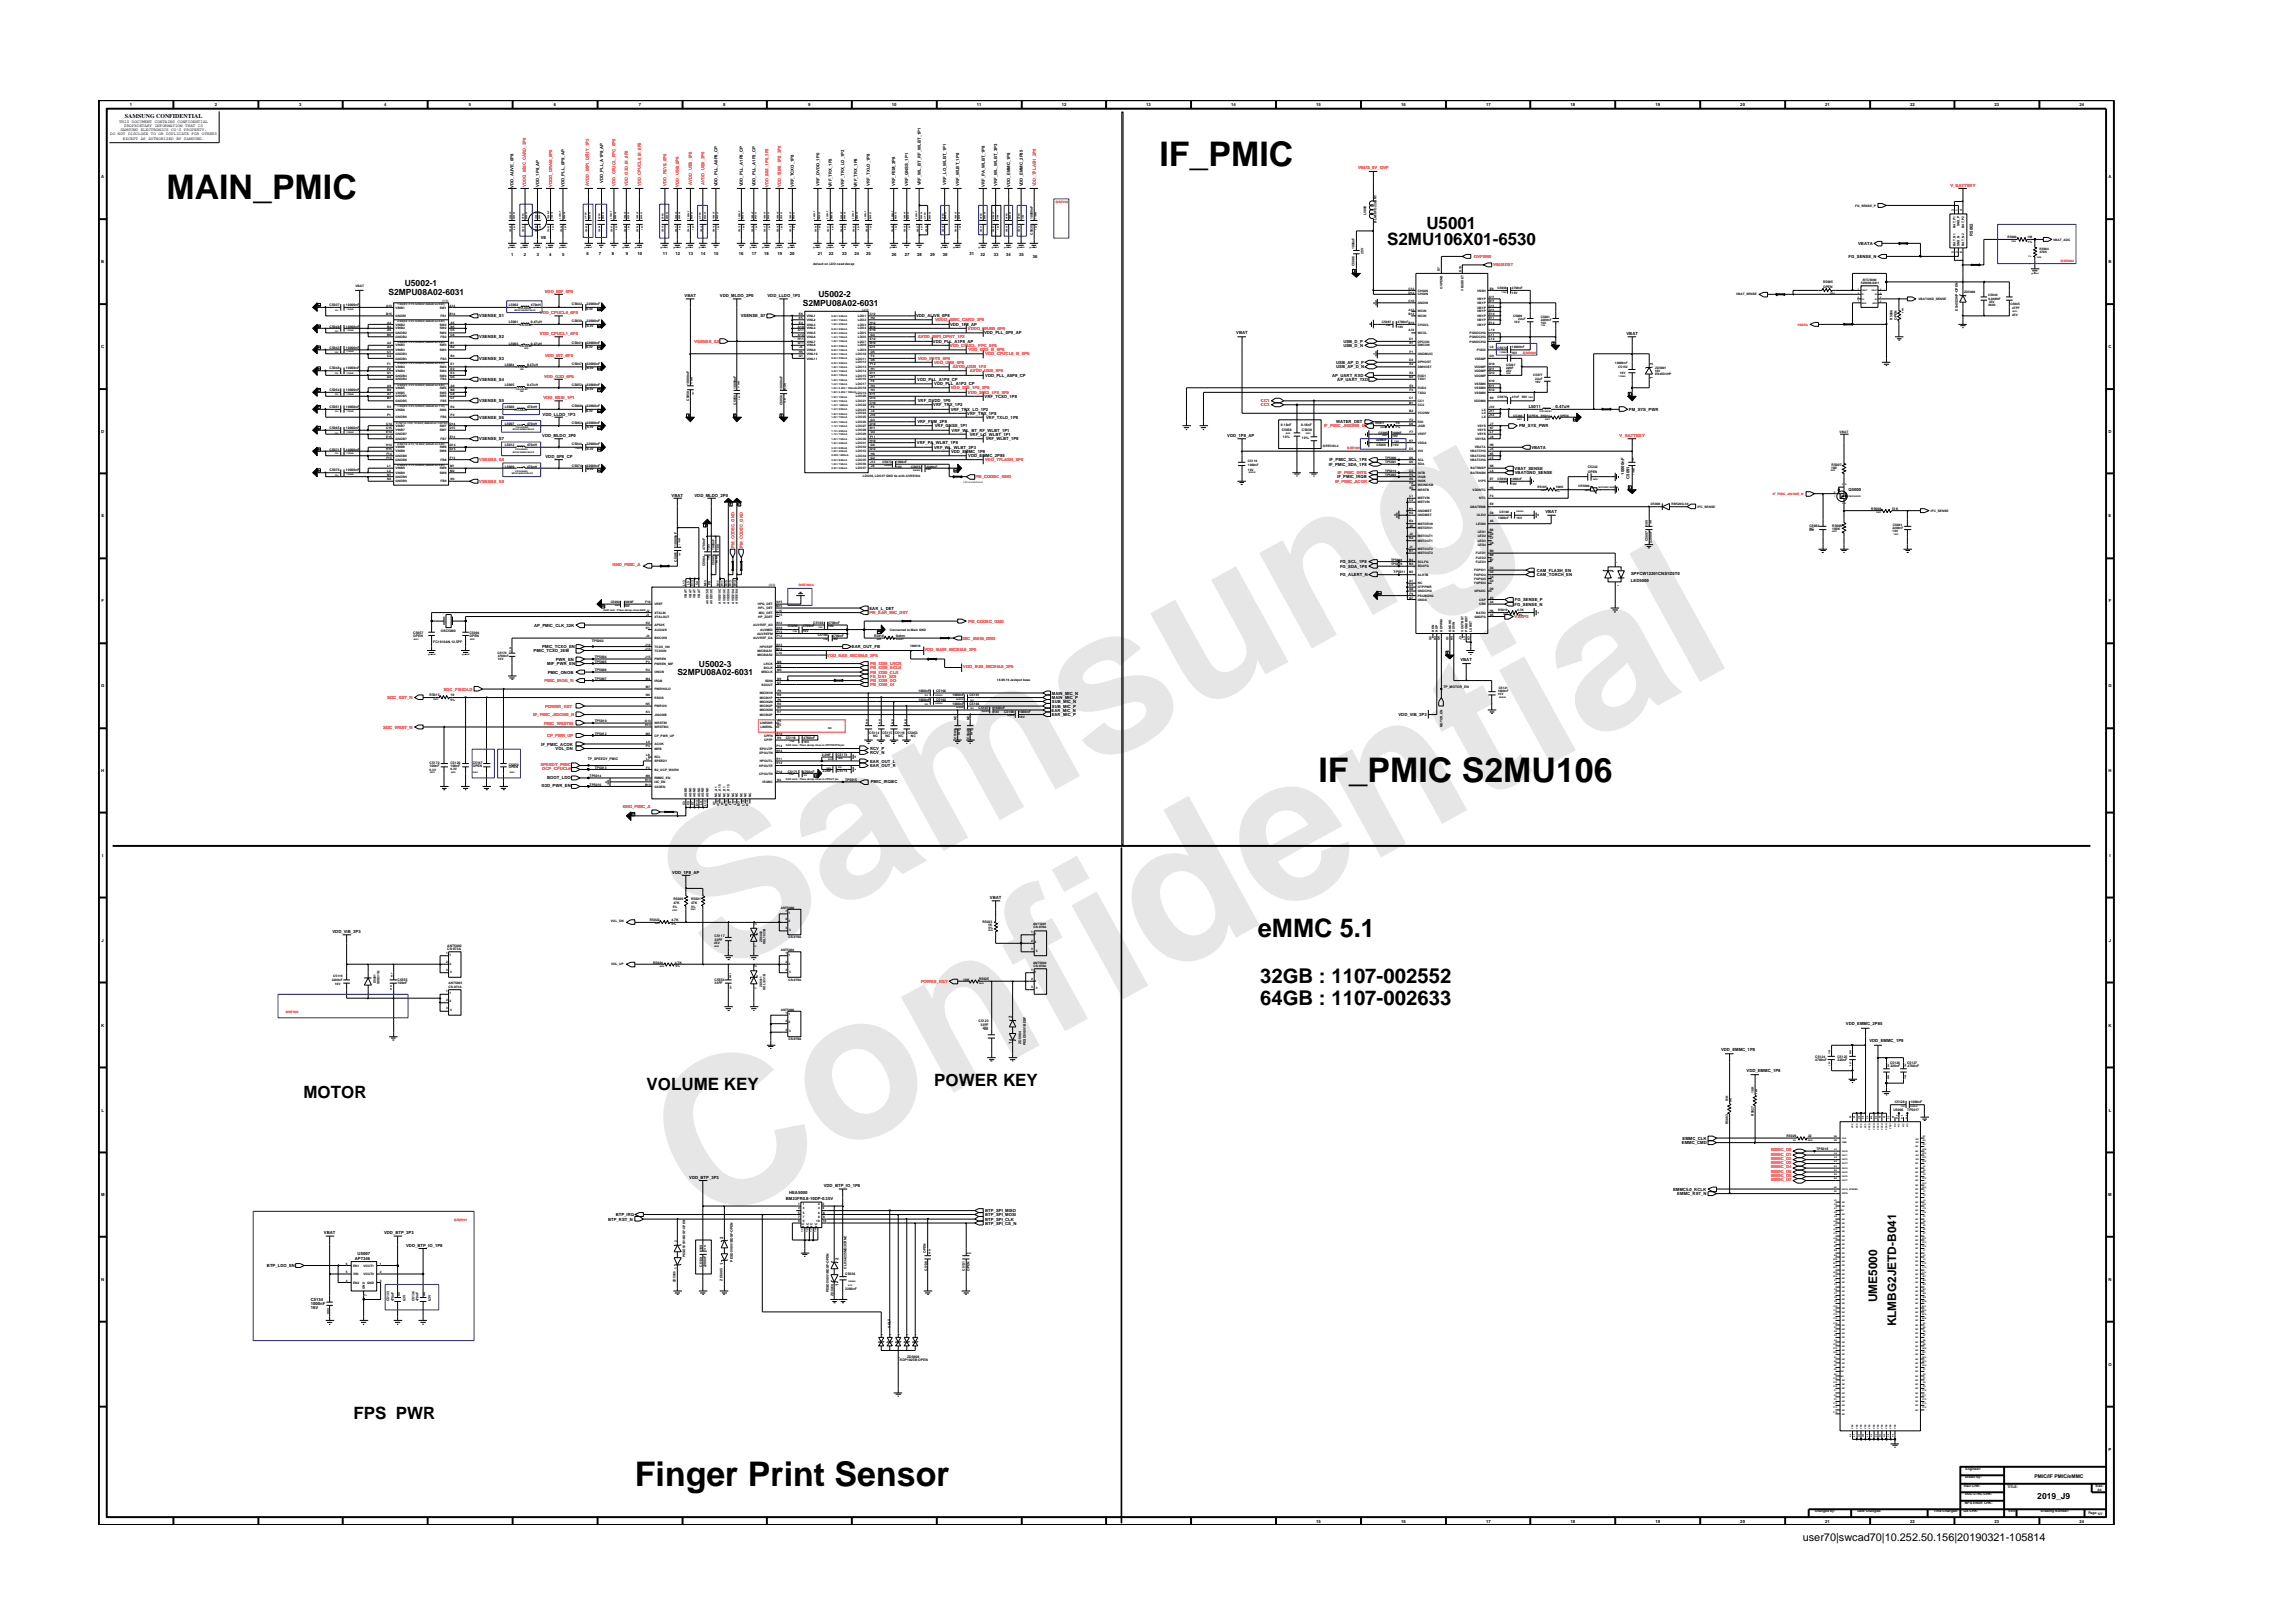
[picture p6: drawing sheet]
<svg xmlns="http://www.w3.org/2000/svg" width="297mm" height="210mm" viewBox="0 0 297 210" stroke-linecap="round" stroke-linejoin="round" font-family="sans-serif">
<defs><g id="words">
<g font-size="26.5" fill="#e6e6e6">
<text x="92.4" y="126.7" transform="rotate(-29 92.4 126.7)">Samsung</text>
<text x="91.1" y="159.4" transform="rotate(-29 91.1 159.4)">Confidential</text>
</g>
<g font-size="4.4">
<text x="150.2" y="21.4">IF_PMIC</text>
<text x="21.6" y="25.8">MAIN_PMIC</text>
<text x="170.8" y="101.3">IF_PMIC S2MU106</text>
<text x="82.2" y="192.5">Finger Print Sensor</text>
</g>
<text font-size="3.3" x="162.9" y="121.4">eMMC 5.1</text>
<g font-size="2.6">
<text x="163.2" y="127.3">32GB : 1107-002552</text>
<text x="163.2" y="130.2">64GB : 1107-002633</text>
</g>
<g font-size="2.2">
<text x="184.8" y="29.7">U5001</text>
<text x="179.7" y="31.7">S2MU106X01-6530</text>
<text x="39.3" y="142.3">MOTOR</text>
<text x="83.8" y="141.2">VOLUME KEY</text>
<text x="121" y="140.7">POWER KEY</text>
<text x="45.8" y="183.9">FPS PWR</text>
</g>
<g font-size="1.5">
<text x="243.2" y="168.7" transform="rotate(-90 243.2 168.7)">UME5000</text>
<text x="245.6" y="171.8" transform="rotate(-90 245.6 171.8)">KLMBG2JETD-B041</text>
</g>
<text font-size="1.4" x="233.5" y="199.7">user70|swcad70|10.252.50.156|20190321-105814</text>
<g font-size="1.1">
<text x="50.3" y="38.3">S2MPU08A02-6031</text>
<text x="52.4" y="37">U5002-1</text>
<text x="104" y="39.6">S2MPU08A02-6031</text>
<text x="106" y="38.5">U5002-2</text>
<text x="87.7" y="87.4">S2MPU08A02-6031</text>
<text x="90.5" y="86.4">U5002-3</text>
<text x="263.9" y="194.1">2019_J9</text>
</g>
<text font-size=".8" x="16.2" y="15.3">SAMSUNG CONFIDENTIAL</text>
<text font-size=".7" x="263.5" y="191.5">PMIC/IF PMIC/eMMC</text>
<g font-size=".5">
<text x="14.3" y="17.5">DO NOT DISCLOSE TO OR DUPLICATE FOR OTHERS</text>
<text x="15.4" y="15.9">THIS DOCUMENT CONTAINS CONFIDENTIAL</text>
<text x="15.6" y="17">SAMSUNG ELECTRONICS CO’S PROPERTY.</text>
<text x="16.1" y="16.4">PROPRIETARY INFORMATION THAT IS</text>
<text x="16.8" y="13.8">1</text>
<text x="27.8" y="13.8">2</text>
<text x="38.7" y="13.8">3</text>
<text x="49.7" y="13.8">4</text>
<text x="60.8" y="13.8">5</text>
<text x="71.8" y="13.8">6</text>
<text x="82.8" y="13.8">7</text>
<text x="93.7" y="13.8">8</text>
<text x="104.7" y="13.8">9</text>
<text x="115.5" y="13.8">10</text>
<text x="126.6" y="13.8">11</text>
<text x="137.6" y="13.8">12</text>
<text x="148.5" y="13.8">13</text>
<text x="159.5" y="13.8">14</text>
<text x="170.5" y="13.8">15</text>
<text x="181.5" y="13.8">16</text>
<text x="192.5" y="13.8">17</text>
<text x="203.4" y="13.8">18</text>
<text x="214.4" y="13.8">19</text>
<text x="225.4" y="13.8">20</text>
<text x="236.5" y="13.8">21</text>
<text x="247.5" y="13.8">22</text>
<text x="258.4" y="13.8">23</text>
<text x="269.4" y="13.8">24</text>
<text x="13.1" y="23.1">A</text>
<text x="15.9" y="18.1">EXCEPT AS AUTHORIZED BY SAMSUNG.</text>
<text x="78.1" y="23.7" transform="rotate(-90 78.1 23.7)">VDD_PLL_A1P8_AP</text>
<text x="122.6" y="23.9" transform="rotate(-90 122.6 23.9)">VRF_LO_WLBT_1P1</text>
<text x="273.1" y="23.1">A</text>
<text x="66.5" y="24.3" transform="rotate(-90 66.5 24.3)">VDD_ALIVE_0P8</text>
<text x="69.8" y="24.2" transform="rotate(-90 69.8 24.2)">VDD_1P8_AP</text>
<text x="73.1" y="24.2" transform="rotate(-90 73.1 24.2)">VDD_PLL_0P9_AP</text>
<text x="92.9" y="24.2" transform="rotate(-90 92.9 24.2)">VDD_PLL_A0P8_CP</text>
<text x="96.2" y="24.2" transform="rotate(-90 96.2 24.2)">VDD_PLL_A1P8_CP</text>
<text x="97.8" y="24.2" transform="rotate(-90 97.8 24.2)">VDD_PLL_A1P2_CP</text>
<text x="102.8" y="24.2" transform="rotate(-90 102.8 24.2)">VRF_TCXO_1P8</text>
<text x="106.1" y="24.1" transform="rotate(-90 106.1 24.1)">VRF_DVDD_1P0</text>
<text x="107.8" y="24.3" transform="rotate(-90 107.8 24.3)">VRF_TRX_1P2</text>
<text x="109.4" y="24.2" transform="rotate(-90 109.4 24.2)">VRF_TRX_LO_1P2</text>
<text x="111.1" y="24.3" transform="rotate(-90 111.1 24.3)">VRF_TRX_1P8</text>
<text x="112.7" y="24" transform="rotate(-90 112.7 24)">VRF_TXLO_1P8</text>
<text x="116" y="24.1" transform="rotate(-90 116 24.1)">VRF_FEM_2P8</text>
<text x="117.7" y="24.1" transform="rotate(-90 117.7 24.1)">VRF_GNSS_1P1</text>
<text x="119.3" y="24" transform="rotate(-90 119.3 24)">VRF_WL_BT_RF_WLBT_1P1</text>
<text x="124.3" y="24.1" transform="rotate(-90 124.3 24.1)">VRF_WLBT_1P8</text>
<text x="127.6" y="24.2" transform="rotate(-90 127.6 24.2)">VRF_PA_WLBT_1P8</text>
<text x="129.2" y="24.1" transform="rotate(-90 129.2 24.1)">VRF_WL_WLBT_3P3</text>
<text x="130.9" y="24.2" transform="rotate(-90 130.9 24.2)">VDD_EMMC_1P8</text>
<text x="132.5" y="24.2" transform="rotate(-90 132.5 24.2)">VDD_EMMC_2P85</text>
<text x="13.1" y="34.1">B</text>
<text x="66.2" y="33.2">1</text>
<text x="67.8" y="33.2">2</text>
<text x="69.5" y="33.2">3</text>
<text x="70" y="31">VE</text>
<text x="71.1" y="33.2">4</text>
<text x="72.8" y="33.2">5</text>
<text x="76" y="33">6</text>
<text x="77.6" y="33">7</text>
<text x="79.3" y="33">8</text>
<text x="81.1" y="33">9</text>
<text x="82.6" y="33">10</text>
<text x="85.9" y="33">11</text>
<text x="87.5" y="33">12</text>
<text x="89.2" y="33">13</text>
<text x="90.8" y="33">14</text>
<text x="92.5" y="33">15</text>
<text x="95.7" y="33">16</text>
<text x="97.4" y="33">17</text>
<text x="99" y="33">18</text>
<text x="100.7" y="33">19</text>
<text x="102.3" y="33">20</text>
<text x="105.9" y="33">21</text>
<text x="107.4" y="33">22</text>
<text x="109.1" y="33">23</text>
<text x="110.7" y="33">24</text>
<text x="112.2" y="33">25</text>
<text x="115.5" y="33.2">26</text>
<text x="117.2" y="33.2">27</text>
<text x="118.8" y="33.2">28</text>
<text x="120.5" y="33.2">29</text>
<text x="122.1" y="33.2">30</text>
<text x="125.6" y="33">31</text>
<text x="127" y="33.2">32</text>
<text x="128.7" y="33.2">33</text>
<text x="130.3" y="33.2">34</text>
<text x="132" y="33.2">35</text>
<text x="133.8" y="33.4">36</text>
<text x="239.5" y="33.4">FG_SENSE_N</text>
<text x="240.7" y="31.7">VBATA</text>
<text x="255.6" y="30.6" transform="rotate(-90 255.6 30.6)">R5002</text>
<text x="273.1" y="34.1">B</text>
<text x="62.1" y="41.1">VSENSE_S1</text>
<text x="88.7" y="38.5">VBAT</text>
<text x="93.3" y="38.5">VDD_MLDO_2P0</text>
<text x="96" y="41.1">VSENSE_S7</text>
<text x="99.4" y="38.5">VDD_LLDO_1P3</text>
<text x="118.7" y="41.1">VDD_ALIVE_0P8</text>
<text x="13.1" y="45.1">C</text>
<text x="62.1" y="46.6">VSENSE_S3</text>
<text x="62.1" y="43.8">VSENSE_S2</text>
<text x="120.8" y="44.4">VDD_PLL_A1P8_AP</text>
<text x="123.1" y="42.2">VDD_1P8_AP</text>
<text x="127.5" y="43.3">VDD_PLL_0P9_AP</text>
<text x="160.1" y="43.3">VBAT</text>
<text x="173.1" y="47.1">USB_AP_D_P</text>
<text x="173.1" y="47.7">USB_AP_D_N</text>
<text x="174" y="44.4">USB_D_P</text>
<text x="174" y="44.9">USB_D_N</text>
<text x="210.7" y="43.4">VBAT</text>
<text x="214.1" y="47.3" transform="rotate(-90 214.1 47.3)">2</text>
<text x="273.1" y="45.1">C</text>
<text x="62.1" y="49.3">VSENSE_S4</text>
<text x="62.1" y="52.1">VSENSE_S5</text>
<text x="70.3" y="53.9">VDD_LLDO_1P3</text>
<text x="118.8" y="49.3">VDD_PLL_A1P8_CP</text>
<text x="118.9" y="52.1">VRF_DVDD_1P0</text>
<text x="120.9" y="52.6">VRF_TRX_1P2</text>
<text x="121" y="49.9">VDD_PLL_A1P2_CP</text>
<text x="123.2" y="53.2">VRF_TRX_LO_1P2</text>
<text x="125.3" y="53.7">VRF_TRX_1P8</text>
<text x="127.5" y="51.5">VRF_TCXO_1P8</text>
<text x="127.6" y="48.8">VDD_PLL_A0P8_CP</text>
<text x="172.6" y="48.8">AP_UART_RXD</text>
<text x="173.2" y="49.3">AP_UART_TXD</text>
<text x="198" y="52.9">L5011</text>
<text x="201.5" y="52.9">0.47uH</text>
<text x="211" y="53.2">PM_SYS_PWR</text>
<text x="214.1" y="49.1" transform="rotate(-90 214.1 49.1)">1</text>
<text x="13.1" y="56.1">D</text>
<text x="62.1" y="57">VSENSE_S7</text>
<text x="62.1" y="54.2">VSENSE_S6</text>
<text x="70.2" y="56.6">VDD_MLDO_2P0</text>
<text x="70.7" y="59.3">VDD_0P8_CP</text>
<text x="118.8" y="57.5">VRF_PA_WLBT_1P8</text>
<text x="118.8" y="54.8">VRF_FEM_2P8</text>
<text x="121" y="58.1">VRF_WL_WLBT_3P3</text>
<text x="121.1" y="55.3">VRF_GNSS_1P1</text>
<text x="123.2" y="58.6">VDD_EMMC_1P8</text>
<text x="123.3" y="55.9">VRF_WL_BT_RF_WLBT_1P1</text>
<text x="125.4" y="59.2">VDD_EMMC_2P85</text>
<text x="125.6" y="56.4">VRF_LO_WLBT_1P1</text>
<text x="127.7" y="57">VRF_WLBT_1P8</text>
<text x="127.7" y="54.2">VRF_TXLO_1P8</text>
<text x="159" y="56.6">VDD_1P8_AP</text>
<text x="172.2" y="59.7">IF_PMIC_SCL_1P8</text>
<text x="173.1" y="54.8">WATER_DET</text>
<text x="196.8" y="55.3">PM_SYS_PWR</text>
<text x="198.4" y="58.1">VBATA</text>
<text x="273.1" y="56.1">D</text>
<text x="87" y="64.3">VBAT</text>
<text x="90" y="64.3">VDD_MLDO_2P0</text>
<text x="172.2" y="60.3">IF_PMIC_SDA_1P8</text>
<text x="173.2" y="62">IF_PMIC_IRQB</text>
<text x="196.2" y="60.8">VBAT_SENSE</text>
<text x="196.2" y="61.4">VBATGND_SENSE</text>
<text x="210.4" y="61.5" transform="rotate(-90 210.4 61.5)">10000nF</text>
<text x="211.1" y="62" transform="rotate(-90 211.1 62)">C5091</text>
<text x="239.5" y="63.6">Q5000</text>
<text x="13.1" y="67">E</text>
<text x="200.2" y="66.5">VBAT</text>
<text x="273.1" y="67">E</text>
<text x="173.6" y="73">FG_SCL_1P8</text>
<text x="173.6" y="73.5">FG_SDA_1P8</text>
<text x="173.6" y="74.7">FG_ALERT_N</text>
<text x="196.2" y="77.9">FG_SENSE_P</text>
<text x="199.1" y="74.1">CAM_FLASH_EN</text>
<text x="199.1" y="74.7">CAM_TORCH_EN</text>
<text x="211.3" y="75.4">LED5000</text>
<text x="211.3" y="74.4">SPFCW12201CNS1D5T0</text>
<text x="13.2" y="78">F</text>
<text x="69.2" y="81.2">AP_PMIC_CLK_32K</text>
<text x="70.2" y="84">PMIC_TCXO_EN</text>
<text x="110.3" y="83.9">EAR_OUT_FB</text>
<text x="112.6" y="79">EAR_L_DET</text>
<text x="196.2" y="78.5">FG_SENSE_N</text>
<text x="273.2" y="78">F</text>
<text x="13.1" y="89">G</text>
<text x="69.1" y="84.5">PMIC_TCXO_26M</text>
<text x="70.9" y="86.2">MIF_PWR_EN</text>
<text x="71" y="87.3">PMIC_ONOB</text>
<text x="72" y="85.6">PWR_EN</text>
<text x="136.3" y="90">MAIN_MIC_N</text>
<text x="189.2" y="85.6">VBAT</text>
<text x="273.1" y="89">G</text>
<text x="136.2" y="92.2">EAR_MIC_N</text>
<text x="136.2" y="92.8">EAR_MIC_P</text>
<text x="136.3" y="91.7">SUB_MIC_P</text>
<text x="136.3" y="91.1">SUB_MIC_N</text>
<text x="136.3" y="90.6">MAIN_MIC_P</text>
<text x="181.2" y="92.8">VDD_VIB_3P3</text>
<text x="13.1" y="100.1">H</text>
<text x="70.1" y="96.6">IF_PMIC_ACOK</text>
<text x="70.2" y="102">G3D_PWR_EN</text>
<text x="70.9" y="100.9">BOOT_LDO</text>
<text x="72" y="97.2">VOL_DN</text>
<text x="112.7" y="99.4">EAR_OUT_R</text>
<text x="112.7" y="97.2">RCV_P</text>
<text x="112.7" y="97.7">RCV_N</text>
<text x="112.7" y="98.8">EAR_OUT_L</text>
<text x="112.8" y="101.5">PMIC_IRQBC</text>
<text x="273.1" y="100.1">H</text>
<text x="13.2" y="111">I</text>
<text x="87.1" y="113.2">VDD_1P8_AP</text>
<text x="273.3" y="111">I</text>
<text x="128.2" y="116.5">VBAT</text>
<text x="13.2" y="122">J</text>
<text x="43.1" y="120.9">VDD_VIB_3P3</text>
<text x="273.2" y="122">J</text>
<text x="131.1" y="131.9" transform="rotate(-90 131.1 131.9)">2</text>
<text x="13.1" y="133">K</text>
<text x="131.1" y="135.2" transform="rotate(-90 131.1 135.2)">1</text>
<text x="222.9" y="136.1">VDD_EMMC_1P8</text>
<text x="239.1" y="132.8">VDD_EMMC_2P85</text>
<text x="242.2" y="135">VDD_EMMC_1P8</text>
<text x="273.1" y="133">K</text>
<text x="13.2" y="144">L</text>
<text x="226.2" y="138.9">VDD_EMMC_1P8</text>
<text x="273.2" y="144">L</text>
<text x="217.9" y="148.2">EMMC_CMD</text>
<text x="218" y="147.6">EMMC_CLK</text>
<text x="13.1" y="154.9">M</text>
<text x="89.3" y="152.7">VDD_BTP_3P3</text>
<text x="101.8" y="155.5">BM23FR0.8-10DP-0.35V</text>
<text x="102.2" y="154.7">HEA5000</text>
<text x="106.7" y="153.8">VDD_BTP_IO_1P8</text>
<text x="216.7" y="154.2">EMMC5.0_RCLK</text>
<text x="217.3" y="154.8">EMMC_RST_N</text>
<text x="273.1" y="154.9">M</text>
<text x="42" y="159.9">VBAT</text>
<text x="49.8" y="159.9">VDD_BTP_3P3</text>
<text x="52.6" y="161.5">VDD_BTP_IO_1P8</text>
<text x="78.8" y="158.1">BTP_RST_N</text>
<text x="79.8" y="157.5">BTP_IRQ</text>
<text x="93.7" y="160.5" transform="rotate(-90 93.7 160.5)">2</text>
<text x="127.6" y="157">BTP_SPI_MISO</text>
<text x="127.6" y="157.5">BTP_SPI_MOSI</text>
<text x="127.6" y="158.1">BTP_SPI_CLK</text>
<text x="127.6" y="158.6">BTP_SPI_CS_N</text>
<text x="13.1" y="165.9">N</text>
<text x="34.6" y="164.1">BTP_LDO_EN</text>
<text x="46" y="163.2">AP7346</text>
<text x="46.3" y="162.6">U5007</text>
<text x="93.7" y="163.9" transform="rotate(-90 93.7 163.9)">1</text>
<text x="108.6" y="166.6" transform="rotate(-90 108.6 166.6)">1</text>
<text x="108.6" y="163.2" transform="rotate(-90 108.6 163.2)">2</text>
<text x="273.1" y="165.9">N</text>
<text x="40.2" y="169.6">16V</text>
<text x="40.2" y="168.5">C5134</text>
<text x="40.2" y="169">1000nF</text>
<text x="273.1" y="176.9">O</text>
<text x="273.1" y="187.9">P</text>
<text x="170.5" y="197.2">15</text>
<text x="181.5" y="197.2">16</text>
<text x="192.5" y="197.2">17</text>
<text x="203.4" y="197.2">18</text>
<text x="214.4" y="197.2">19</text>
<text x="225.4" y="197.2">20</text>
<text x="236.5" y="197.2">21</text>
<text x="247.5" y="197.2">22</text>
<text x="258.4" y="197.2">23</text>
<text x="269.4" y="197.2">24</text>
</g>
<g font-size=".5" fill="#f00">
<text x="89.6" y="23.9" transform="rotate(-90 89.6 23.9)">AVDD_USB_1P8</text>
<text x="91.2" y="23.9" transform="rotate(-90 91.2 23.9)">AVDD_USB_3P0</text>
<text x="175.9" y="21.9">VBUS_5V_OVP</text>
<text x="68.1" y="24.2" transform="rotate(-90 68.1 24.2)">VDDQ_MMC_CARD_3P0</text>
<text x="71.5" y="24.2" transform="rotate(-90 71.5 24.2)">VDDQ_DRAM_0P6</text>
<text x="76.3" y="24.1" transform="rotate(-90 76.3 24.1)">AVDD_MIPI_DPHY_1P2</text>
<text x="79.7" y="24.1" transform="rotate(-90 79.7 24.1)">VDD_CPUCL_PPC_0P8</text>
<text x="81.3" y="24.1" transform="rotate(-90 81.3 24.1)">VDD_G3D_M_0P8</text>
<text x="83" y="24.1" transform="rotate(-90 83 24.1)">VDD_CPUCL0_M_0P8</text>
<text x="86.3" y="24" transform="rotate(-90 86.3 24)">VDD_FSYS_0P8</text>
<text x="87.9" y="24.2" transform="rotate(-90 87.9 24.2)">VDD_USB_0P9</text>
<text x="99.5" y="24.2" transform="rotate(-90 99.5 24.2)">VDD_SIM_1P8_3P0</text>
<text x="101.2" y="24.2" transform="rotate(-90 101.2 24.2)">VDD_SIM2_1P8_3P0</text>
<text x="134.2" y="24.2" transform="rotate(-90 134.2 24.2)">VDD_TFLASH_3P0</text>
<text x="252.6" y="24.2">V_BATTERY</text>
<text x="190.9" y="33.4">OVPENB</text>
<text x="193.4" y="34.5">VBUSDET</text>
<text x="69.9" y="40.7">VDD_CPUCL0_0P8</text>
<text x="70.6" y="37.9">VDD_MIF_0P8</text>
<text x="121.1" y="41.6">VDDQ_MMC_CARD_3P0</text>
<text x="69.9" y="43.4">VDD_CPUCL1_0P8</text>
<text x="70.6" y="46.2">VDD_INT_0P8</text>
<text x="90" y="44.4">VSENSE_S8</text>
<text x="118.9" y="43.7">AVDD_MIPI_DPHY_1P2</text>
<text x="118.9" y="46.6">VDD_FSYS_0P8</text>
<text x="121" y="47.1">VDD_USB_0P9</text>
<text x="123.1" y="44.9">VDD_CPUCL_PPC_0P8</text>
<text x="123.4" y="47.7">AVDD_USB_1P8</text>
<text x="125.4" y="42.7">VDDQ_DRAM_0P6</text>
<text x="125.5" y="45.5">VDD_G3D_M_0P8</text>
<text x="127.6" y="46">VDD_CPUCL0_M_0P8</text>
<text x="70.4" y="51.7">VDD_MEM_1P1</text>
<text x="70.5" y="48.9">VDD_G3D_0P8</text>
<text x="123.2" y="50.4">VDD_SIM_1P8_3P0</text>
<text x="125.4" y="51">VDD_SIM2_1P8_3P0</text>
<text x="125.6" y="48.2">AVDD_USB_3P0</text>
<text x="163.4" y="52.6">CC2</text>
<text x="163.4" y="52.1">CC1</text>
<text x="62.1" y="59.7">VSENSE_S8</text>
<text x="127.6" y="59.7">VDD_TFLASH_3P0</text>
<text x="171.5" y="55.3">IF_PMIC_JIGONB_N</text>
<text x="209.8" y="56.6">V_BATTERY</text>
<text x="62.1" y="62.5">VSENSE_S9</text>
<text x="126.4" y="62">PM_CODEC_GND</text>
<text x="173" y="62.5">IF_PMIC_ACOK</text>
<text x="173.3" y="61.4">IF_PMIC_INTB</text>
<text x="95.1" y="71" transform="rotate(-90 95.1 71)">PM_CODEC_GND</text>
<text x="96.2" y="71" transform="rotate(-90 96.2 71)">PM_CODEC_GND</text>
<text x="79.4" y="73.4">GND_PMIC_A</text>
<text x="112.6" y="79.6">PM_EAR_MIC_DET</text>
<text x="124.7" y="82.9">MIC_MAIN_GND</text>
<text x="125.4" y="80.7">PM_CODEC_GND</text>
<text x="196.2" y="80.1">VSSFG</text>
<text x="57.4" y="89.5">SOC_PSHOLD</text>
<text x="70.5" y="88.4">PMIC_IRQB_N</text>
<text x="107.2" y="85.1">VDD_EAR_MICBIAS_2P8</text>
<text x="112.7" y="86.7">PM_I2S0_BCLK</text>
<text x="112.7" y="88.4">PM_I2S0_DO</text>
<text x="112.7" y="87.8">FB_I2S1_SDI</text>
<text x="112.7" y="88.9">PM_I2S0_DI</text>
<text x="112.7" y="86.2">PM_I2S0_LRCK</text>
<text x="112.7" y="87.3">PM_I2S0_CLK</text>
<text x="119.7" y="84.4">VDD_MAIN_MICBIAS_2P8</text>
<text x="124.8" y="86.6">VDD_SUB_MICBIAS_2P8</text>
<text x="49.6" y="94.4">SOC_WRST_N</text>
<text x="50.2" y="90.6">SOC_RST_N</text>
<text x="69.1" y="92.8">IF_PMIC_JIGONB_N</text>
<text x="70.4" y="93.9">PMIC_WRSTBI</text>
<text x="70.6" y="91.7">POWER_KEY</text>
<text x="70.9" y="95.5">CP_PWR_UP</text>
<text x="70" y="99.3">SPEEDY_PMIC</text>
<text x="70.2" y="99.8">OCP_CPUCL0</text>
<text x="80.7" y="104.7">GND_PMIC_A</text>
<text x="119.3" y="127.3">POWER_KEY</text>
<text x="229.4" y="149.2">EMMC_D0</text>
<text x="229.4" y="149.7">EMMC_D1</text>
<text x="229.4" y="150.3">EMMC_D2</text>
<text x="229.4" y="150.9">EMMC_D3</text>
<text x="229.4" y="151.4">EMMC_D4</text>
<text x="229.4" y="152">EMMC_D5</text>
<text x="229.4" y="152.5">EMMC_D6</text>
<text x="229.4" y="153.1">EMMC_D7</text>
</g>
<g font-size=".4">
<text x="133.8" y="28.4" transform="rotate(-90 133.8 28.4)">10000nF</text>
<text x="177" y="27.9" transform="rotate(-90 177 27.9)">L5008</text>
<text x="178.3" y="28.9" transform="rotate(-90 178.3 28.9)">BLM18FD220SN1</text>
<text x="240.3" y="26.8">FG_SENSE_P</text>
<text x="253.1" y="27.3" transform="rotate(-90 253.1 27.3)">3</text>
<text x="253.3" y="29.5" transform="rotate(-90 253.3 29.5)">BAT_P1</text>
<text x="253.6" y="27.3" transform="rotate(-90 253.6 27.3)">1</text>
<text x="253.8" y="29.3" transform="rotate(-90 253.8 29.3)">SNS_P</text>
<text x="254.2" y="27.3" transform="rotate(-90 254.2 27.3)">4</text>
<text x="254.4" y="29.5" transform="rotate(-90 254.4 29.5)">BAT_P2</text>
<text x="105.4" y="34.3">default on LDO need decap</text>
<text x="133.8" y="30.4" transform="rotate(-90 133.8 30.4)">C5035</text>
<text x="175.5" y="34.5" transform="rotate(-90 175.5 34.5)">C5086</text>
<text x="175.5" y="32.3" transform="rotate(-90 175.5 32.3)">1000nF</text>
<text x="176.6" y="32.9" transform="rotate(-90 176.6 32.9)">25V</text>
<text x="186.5" y="35.1" transform="rotate(-90 186.5 35.1)">D7</text>
<text x="189.3" y="35.2" transform="rotate(-90 189.3 35.2)">D10</text>
<text x="253.1" y="32.7" transform="rotate(-90 253.1 32.7)">5</text>
<text x="253.3" y="31.9" transform="rotate(-90 253.3 31.9)">BAT_N1</text>
<text x="253.6" y="32.7" transform="rotate(-90 253.6 32.7)">2</text>
<text x="253.8" y="31.9" transform="rotate(-90 253.8 31.9)">SNS_N</text>
<text x="254.2" y="32.7" transform="rotate(-90 254.2 32.7)">6</text>
<text x="254.4" y="31.9" transform="rotate(-90 254.4 31.9)">BAT_N2</text>
<text x="260" y="30.8">R5000</text>
<text x="262.7" y="31.4">1%</text>
<text x="262.7" y="30.8">1M</text>
<text x="264.2" y="32.8">470K</text>
<text x="264.2" y="32.4">R5004</text>
<text x="266" y="31.2">VBAT_ADC</text>
<text x="42.7" y="39.7">C5037</text>
<text x="44.8" y="39.7">10000nF</text>
<text x="46" y="37.2">VBAT</text>
<text x="50" y="40.8">B15</text>
<text x="50" y="39.7">A13</text>
<text x="50.1" y="41.9">A4</text>
<text x="51.3" y="41.1">GNDB1</text>
<text x="51.3" y="40">VINB1</text>
<text x="57" y="40">SW1</text>
<text x="57.1" y="41.1">FB1</text>
<text x="57.3" y="39.1">(1/3)</text>
<text x="58.2" y="40.8">B14</text>
<text x="58.2" y="39.7">A14</text>
<text x="58.4" y="41.9">A5</text>
<text x="65.9" y="41.9">L5001</text>
<text x="65.9" y="39.7">L5002</text>
<text x="68.8" y="41.9">0.47uH</text>
<text x="68.8" y="39.7">470nH</text>
<text x="74.1" y="41.8">C5039</text>
<text x="74.1" y="39.5">C5042</text>
<text x="76" y="40.1">6.3V</text>
<text x="76" y="41.8">22000nF</text>
<text x="76" y="39.5">22000nF</text>
<text x="103.5" y="41.9">E4</text>
<text x="103.5" y="41.3">E5</text>
<text x="103.5" y="40.8">E6</text>
<text x="104.5" y="41.6">VINL2</text>
<text x="104.5" y="41.1">VINL1</text>
<text x="111.1" y="41.6">LDO2</text>
<text x="111.1" y="41.1">LDO1</text>
<text x="111.7" y="40.2">(2/3)</text>
<text x="112.7" y="41.9">H12</text>
<text x="112.7" y="40.8">C12</text>
<text x="112.8" y="41.3">H2</text>
<text x="179" y="41.9">C5087</text>
<text x="181" y="41.9">4700nFB10</text>
<text x="182.4" y="38">D12</text>
<text x="182.4" y="39.1">C10</text>
<text x="182.4" y="37.5">C12</text>
<text x="182.4" y="40.8">B12</text>
<text x="182.4" y="40.2">A12</text>
<text x="183.7" y="38.3">CHGIN</text>
<text x="183.7" y="39.4">GNDIN</text>
<text x="183.7" y="37.8">CHGIN</text>
<text x="183.7" y="41.1">WCIN</text>
<text x="183.7" y="40.5">WCIN</text>
<text x="186.9" y="37.4" transform="rotate(-90 186.9 37.4)">OVPENB</text>
<text x="189.6" y="37.6" transform="rotate(-90 189.6 37.6)">VBUSDET</text>
<text x="191.4" y="40.5">VBYP</text>
<text x="191.4" y="40">VBYP</text>
<text x="191.4" y="39.4">VBYP</text>
<text x="191.4" y="37.8">VSSH</text>
<text x="191.4" y="41.1">VBYP</text>
<text x="191.4" y="41.6">VBYP</text>
<text x="191.4" y="38.9">VBYP</text>
<text x="192.9" y="40.2">D11</text>
<text x="192.9" y="39.7">C11</text>
<text x="192.9" y="39.1">B11</text>
<text x="192.9" y="38.6">A11</text>
<text x="192.9" y="40.8">E10</text>
<text x="192.9" y="41.3">E11</text>
<text x="192.9" y="41.9">E12</text>
<text x="193" y="37.5">E9</text>
<text x="194" y="37.5">C5066</text>
<text x="195.9" y="38">10V</text>
<text x="195.9" y="37.5">4700nF</text>
<text x="196" y="41.1">C5069</text>
<text x="196.1" y="41.9">16V</text>
<text x="196.7" y="41.5">22uF</text>
<text x="199.6" y="41.2">C5061</text>
<text x="199.6" y="41.6">2200nF</text>
<text x="224.9" y="38.3">VBAT_SENSE</text>
<text x="236.2" y="36.7">R5005</text>
<text x="236.2" y="37.3">OPEN</text>
<text x="241.1" y="36.8">505006-0811</text>
<text x="241.3" y="36.4">BTC5000</text>
<text x="245.1" y="41.4" transform="rotate(-90 245.1 41.4)">R5006</text>
<text x="245.7" y="41.4" transform="rotate(-90 245.7 41.4)">OPEN</text>
<text x="248.5" y="38.9">VBATGND_SENSE</text>
<text x="253.6" y="40.2" transform="rotate(-90 253.6 40.2)">ES45D3HP-OPEN</text>
<text x="254.4" y="37.9">ZD5000</text>
<text x="257.6" y="38.3">C5049</text>
<text x="257.6" y="39.7">0603</text>
<text x="257.6" y="38.8">0.068NF</text>
<text x="257.7" y="39.3">25V</text>
<text x="260.4" y="39.6">C5045</text>
<text x="260.7" y="40.9">25V</text>
<text x="260.7" y="40.1">47PF</text>
<text x="42.7" y="47.9">C5048</text>
<text x="42.7" y="45.2">C5043</text>
<text x="42.7" y="42.4">C5040</text>
<text x="44.8" y="47.9">10000nF</text>
<text x="44.8" y="45.2">10000nF</text>
<text x="44.8" y="42.4">10000nF</text>
<text x="50.1" y="42.9">A6</text>
<text x="50.1" y="42.4">B4</text>
<text x="50.1" y="43.5">B6</text>
<text x="50.1" y="45.7">C1</text>
<text x="50.1" y="46.2">C2</text>
<text x="50.1" y="44.6">A2</text>
<text x="50.1" y="45.1">A3</text>
<text x="50.2" y="47.9">F2</text>
<text x="50.2" y="47.3">F1</text>
<text x="51.3" y="43.3">GNDB2</text>
<text x="51.3" y="43.8">GNDB2</text>
<text x="51.3" y="42.7">VINB2</text>
<text x="51.3" y="47.7">VINB4</text>
<text x="51.3" y="46">GNDB3</text>
<text x="51.3" y="46.6">GNDB3</text>
<text x="51.3" y="44.9">VINB3</text>
<text x="51.3" y="45.5">VINB3</text>
<text x="51.3" y="42.2">VINB2</text>
<text x="57" y="44.9">SW3</text>
<text x="57" y="42.2">SW2</text>
<text x="57" y="42.7">SW2</text>
<text x="57" y="47.7">SW4</text>
<text x="57" y="43.3">SW2</text>
<text x="57" y="45.5">SW3</text>
<text x="57.1" y="43.8">FB2</text>
<text x="57.1" y="46.6">FB3</text>
<text x="58.4" y="44.6">B1</text>
<text x="58.4" y="42.9">C5</text>
<text x="58.4" y="43.5">C6</text>
<text x="58.4" y="45.1">B2</text>
<text x="58.4" y="46.2">B3</text>
<text x="58.4" y="42.4">B5</text>
<text x="58.4" y="47.3">E1</text>
<text x="58.4" y="47.9">E2</text>
<text x="65.4" y="47.4">L5004</text>
<text x="65.9" y="44.6">L5003</text>
<text x="68.3" y="47.4">0.47uH</text>
<text x="68.8" y="44.6">0.47uH</text>
<text x="74.1" y="47.3">C5047</text>
<text x="74.1" y="44.5">C5041</text>
<text x="76" y="45">6.3V</text>
<text x="76" y="47.3">22000nF</text>
<text x="76" y="44.5">22000nF</text>
<text x="76.1" y="47.8">6.3V</text>
<text x="76.1" y="42.3">6.3V</text>
<text x="103.4" y="44.6">G11</text>
<text x="103.4" y="44">H11</text>
<text x="103.4" y="42.9">A11</text>
<text x="103.4" y="43.5">A12</text>
<text x="103.4" y="42.4">A10</text>
<text x="103.5" y="46.2">G1</text>
<text x="103.5" y="45.7">H5</text>
<text x="103.5" y="45.1">J5</text>
<text x="104.5" y="44.4">VINL7</text>
<text x="104.5" y="46">VINL10</text>
<text x="104.5" y="46.6">VINL11</text>
<text x="104.5" y="44.9">VINL8</text>
<text x="104.5" y="42.2">VINL3</text>
<text x="104.5" y="43.8">VINL6</text>
<text x="104.5" y="45.5">VINL9</text>
<text x="104.5" y="42.7">VINL4</text>
<text x="104.5" y="43.3">VINL5</text>
<text x="110.9" y="47.7">LDO13</text>
<text x="110.9" y="46.6">LDO11</text>
<text x="110.9" y="46">LDO10</text>
<text x="110.9" y="47.1">LDO12</text>
<text x="111.1" y="42.2">LDO3</text>
<text x="111.1" y="43.8">LDO6</text>
<text x="111.1" y="43.3">LDO5</text>
<text x="111.1" y="44.4">LDO7</text>
<text x="111.1" y="44.9">LDO8</text>
<text x="111.1" y="42.7">LDO4</text>
<text x="111.1" y="45.5">LDO9</text>
<text x="112.7" y="44.6">B10</text>
<text x="112.7" y="42.4">B12</text>
<text x="112.7" y="45.1">C11</text>
<text x="112.7" y="44">E12</text>
<text x="112.7" y="42.9">E10</text>
<text x="112.7" y="47.3">F12</text>
<text x="112.8" y="43.5">G4</text>
<text x="112.8" y="47.9">H1</text>
<text x="112.8" y="45.7">D5</text>
<text x="112.8" y="46.8">D6</text>
<text x="112.8" y="46.2">F4</text>
<text x="181" y="42.4">10V</text>
<text x="182.4" y="42.9">A10</text>
<text x="182.6" y="46.8">D2</text>
<text x="182.6" y="44">D1</text>
<text x="182.6" y="47.3">E2</text>
<text x="182.6" y="44.6">E1</text>
<text x="182.6" y="45.7">F1</text>
<text x="183.7" y="42.2">CHGVL</text>
<text x="183.7" y="47.7">DMHOST</text>
<text x="183.7" y="47.1">DPHOST</text>
<text x="183.7" y="46">GNDMUIC</text>
<text x="183.7" y="44.9">DMCON</text>
<text x="183.7" y="44.4">DPCON</text>
<text x="183.7" y="43.3">WCVL</text>
<text x="190.4" y="43.3">PGNDCHG</text>
<text x="190.4" y="43.8">PGNDCHG</text>
<text x="190.4" y="44.4">PGNDCHG</text>
<text x="191" y="47.7">VDDMP</text>
<text x="191" y="46.6">VSSMP</text>
<text x="191.3" y="45.5">PVDD</text>
<text x="191.4" y="42.2">VBYP</text>
<text x="192.8" y="47.3">G10</text>
<text x="192.8" y="47.9">G11</text>
<text x="192.9" y="42.9">L10</text>
<text x="192.9" y="43.5">L11</text>
<text x="192.9" y="44">L12</text>
<text x="193" y="46.2">G9</text>
<text x="193" y="45.1">L9</text>
<text x="194" y="45.2">C5072</text>
<text x="195.1" y="47.8">22NF</text>
<text x="195.1" y="47.4">C5267</text>
<text x="195.8" y="45.8">10V</text>
<text x="195.9" y="45">10000nF</text>
<text x="199.6" y="42">16V</text>
<text x="209.2" y="47.2">10000nF</text>
<text x="209.6" y="47.7">C5152</text>
<text x="214.4" y="47.8">ZD5001</text>
<text x="42.7" y="52.9">C5051</text>
<text x="42.7" y="50.7">C5054</text>
<text x="44.8" y="50.7">10000nF</text>
<text x="44.8" y="52.9">10000nF</text>
<text x="50.1" y="50.1">A9</text>
<text x="50.1" y="51.2">A7</text>
<text x="50.1" y="51.7">B7</text>
<text x="50.1" y="52.8">R3</text>
<text x="50.1" y="48.4">D1</text>
<text x="50.1" y="49">D2</text>
<text x="50.1" y="50.6">B9</text>
<text x="50.2" y="53.9">P1</text>
<text x="51.3" y="50.4">VINB5</text>
<text x="51.3" y="51.5">GNDB5</text>
<text x="51.3" y="52.1">GNDB5</text>
<text x="51.3" y="51">VINB5</text>
<text x="51.3" y="53.2">VINB6</text>
<text x="51.3" y="49.3">GNDB4</text>
<text x="51.3" y="48.2">VINB4</text>
<text x="51.3" y="48.8">GNDB4</text>
<text x="57" y="50.4">SW5</text>
<text x="57" y="51">SW5</text>
<text x="57" y="53.2">SW6</text>
<text x="57" y="51.5">SW5</text>
<text x="57" y="48.2">SW4</text>
<text x="57" y="48.8">SW4</text>
<text x="57.1" y="49.3">FB4</text>
<text x="57.1" y="52.1">FB5</text>
<text x="58.4" y="50.1">A8</text>
<text x="58.4" y="50.6">B8</text>
<text x="58.4" y="49">D3</text>
<text x="58.4" y="51.7">C7</text>
<text x="58.4" y="52.8">R2</text>
<text x="58.4" y="51.2">C8</text>
<text x="58.4" y="53.9">P2</text>
<text x="58.4" y="48.4">E3</text>
<text x="65.4" y="52.9">L5006</text>
<text x="65.4" y="50.1">L5005</text>
<text x="68.3" y="52.9">470nH</text>
<text x="68.3" y="50.1">0.47uH</text>
<text x="74.1" y="50">C5052</text>
<text x="74.1" y="52.8">C5060</text>
<text x="76" y="53.3">6.3V</text>
<text x="76" y="50">22000nF</text>
<text x="76" y="52.8">22000nF</text>
<text x="76.1" y="50.5">6.3V</text>
<text x="89.3" y="51.9" transform="rotate(-90 89.3 51.9)">C5050</text>
<text x="89.3" y="49.8" transform="rotate(-90 89.3 49.8)">10000nF</text>
<text x="95.4" y="52.4" transform="rotate(-90 95.4 52.4)">C5055</text>
<text x="95.4" y="50.4" transform="rotate(-90 95.4 50.4)">10000nF</text>
<text x="101.4" y="52.5" transform="rotate(-90 101.4 52.5)">C5056</text>
<text x="101.4" y="50.5" transform="rotate(-90 101.4 50.5)">10000nF</text>
<text x="101.8" y="50.5" transform="rotate(-90 101.8 50.5)">6.3V</text>
<text x="110.9" y="51">LDO19</text>
<text x="110.9" y="50.4">LDO18</text>
<text x="110.9" y="48.2">LDO14</text>
<text x="110.9" y="53.2">LDO23</text>
<text x="110.9" y="49.9">LDO17</text>
<text x="110.9" y="48.8">LDO15</text>
<text x="110.9" y="52.1">LDO21</text>
<text x="110.9" y="51.5">LDO20</text>
<text x="110.9" y="52.6">LDO22</text>
<text x="110.9" y="49.3">LDO16</text>
<text x="110.9" y="53.7">LDO24</text>
<text x="112.7" y="48.4">D11</text>
<text x="112.7" y="51.7">D12</text>
<text x="112.7" y="52.3">C10</text>
<text x="112.7" y="51.2">E11</text>
<text x="112.7" y="53.9">J10</text>
<text x="112.7" y="49">J11</text>
<text x="112.8" y="50.6">H3</text>
<text x="112.8" y="50.1">H4</text>
<text x="112.8" y="49.5">F6</text>
<text x="112.8" y="52.8">F5</text>
<text x="112.8" y="53.4">J4</text>
<text x="182.5" y="49">G3</text>
<text x="182.6" y="51.7">C1</text>
<text x="182.6" y="53.4">B2</text>
<text x="182.6" y="52.3">B1</text>
<text x="182.6" y="50.1">E3</text>
<text x="182.6" y="48.4">E4</text>
<text x="182.6" y="50.6">F3</text>
<text x="183.7" y="52.1">CC1</text>
<text x="183.7" y="53.7">VCONN</text>
<text x="183.7" y="52.6">CC2</text>
<text x="183.7" y="50.4">RXD2</text>
<text x="183.7" y="48.8">RXD1</text>
<text x="183.7" y="49.3">TXD1</text>
<text x="183.7" y="51">TXD2</text>
<text x="191" y="52.1">VDDMN</text>
<text x="191" y="48.2">VDDMP</text>
<text x="191" y="48.8">VDDMP</text>
<text x="191" y="49.9">VSSMN</text>
<text x="191" y="50.4">VSSMN</text>
<text x="191" y="51">VSSMN</text>
<text x="191.9" y="53.2">LX</text>
<text x="191.9" y="53.7">LX</text>
<text x="192.8" y="48.4">G12</text>
<text x="192.9" y="49.5">K10</text>
<text x="192.9" y="50.1">K11</text>
<text x="192.9" y="50.6">K12</text>
<text x="192.9" y="52.8">J10</text>
<text x="192.9" y="53.4">J11</text>
<text x="192.9" y="53.9">J12</text>
<text x="193" y="51.7">K9</text>
<text x="194" y="51.6">C5079</text>
<text x="195.1" y="48.2">25V</text>
<text x="195.9" y="51.6">47nF</text>
<text x="196" y="54">C5266</text>
<text x="197.1" y="51.6">50V</text>
<text x="198.1" y="54">OPEN</text>
<text x="198.6" y="48.8">C5077</text>
<text x="198.9" y="49.6">16V</text>
<text x="198.9" y="49.2">22uF</text>
<text x="199.6" y="54">R5014</text>
<text x="202" y="54">OPEN</text>
<text x="209.8" y="48.5">10V</text>
<text x="214.3" y="48.2">10V</text>
<text x="214.4" y="48.6">ES45D3HP</text>
<text x="42.7" y="58.4">C5071</text>
<text x="42.7" y="55.6">C5065</text>
<text x="44.8" y="58.4">10000nF</text>
<text x="44.8" y="55.6">10000nF</text>
<text x="50" y="57.8">H14</text>
<text x="50" y="58.3">H15</text>
<text x="50" y="55">C14</text>
<text x="50" y="55.6">C15</text>
<text x="50" y="56.1">E14</text>
<text x="50" y="56.7">E15</text>
<text x="50.1" y="58.9">F14</text>
<text x="50.1" y="59.4">F15</text>
<text x="51.3" y="54.2">GNDB6</text>
<text x="51.3" y="58.1">VINB8</text>
<text x="51.3" y="58.6">VINB8</text>
<text x="51.3" y="57">GNDB7</text>
<text x="51.3" y="59.2">GNDB8</text>
<text x="51.3" y="59.7">GNDB8</text>
<text x="51.3" y="56.4">GNDB7</text>
<text x="51.3" y="55.3">VINB7</text>
<text x="51.3" y="55.9">VINB7</text>
<text x="57" y="58.1">SW8</text>
<text x="57" y="58.6">SW8</text>
<text x="57" y="55.3">SW7</text>
<text x="57" y="55.9">SW7</text>
<text x="57.1" y="54.2">FB6</text>
<text x="57.1" y="57">FB7</text>
<text x="57.1" y="59.7">FB8</text>
<text x="58.2" y="57.8">G14</text>
<text x="58.2" y="58.3">G15</text>
<text x="58.2" y="55">D14</text>
<text x="58.2" y="55.6">D15</text>
<text x="58.3" y="56.7">E13</text>
<text x="58.3" y="59.4">F13</text>
<text x="65.4" y="55.1">L5007</text>
<text x="65.4" y="57.8">L5012</text>
<text x="68.3" y="57.8">470nH</text>
<text x="68.3" y="55.1">470nH</text>
<text x="74.1" y="55">C5063</text>
<text x="74.1" y="57.7">C5044</text>
<text x="76" y="57.7">22000nF</text>
<text x="76" y="55">22000nF</text>
<text x="76.1" y="55.4">6.3V</text>
<text x="76.1" y="58.2">6.3V</text>
<text x="110.9" y="59.2">LDO34</text>
<text x="110.9" y="58.6">LDO33</text>
<text x="110.9" y="59.7">LDO35</text>
<text x="110.9" y="54.8">LDO26</text>
<text x="110.9" y="58.1">LDO32</text>
<text x="110.9" y="57.5">LDO31</text>
<text x="110.9" y="57">LDO30</text>
<text x="110.9" y="56.4">LDO29</text>
<text x="110.9" y="55.9">LDO28</text>
<text x="110.9" y="55.3">LDO27</text>
<text x="110.9" y="54.2">LDO25</text>
<text x="112.7" y="58.3">G12</text>
<text x="112.7" y="55">D10</text>
<text x="112.7" y="55.6">B11</text>
<text x="112.7" y="57.2">H10</text>
<text x="112.7" y="56.7">F11</text>
<text x="112.8" y="59.4">G2</text>
<text x="112.8" y="54.5">G3</text>
<text x="112.8" y="57.8">G6</text>
<text x="112.8" y="56.1">D4</text>
<text x="112.8" y="58.9">H6</text>
<text x="114.3" y="60">C5073</text>
<text x="116.1" y="60">1000nF</text>
<text x="161.7" y="59.9">C5110</text>
<text x="165.9" y="55.2">0.18nF</text>
<text x="166" y="55.8">C5058</text>
<text x="166.2" y="56.7">10%</text>
<text x="168.6" y="55.2">0.18nF</text>
<text x="168.7" y="56.9">10%</text>
<text x="168.7" y="55.8">C5038</text>
<text x="171.3" y="57.9">@REV03-2</text>
<text x="178.2" y="54.9">R5011</text>
<text x="178.3" y="57.1">2200nF</text>
<text x="178.3" y="57.8">C5098</text>
<text x="178.6" y="56.2">C5095</text>
<text x="179.4" y="59.4">TP5000</text>
<text x="180.4" y="56.7">10V</text>
<text x="180.4" y="56.2">100NF</text>
<text x="180.5" y="57.8">16V</text>
<text x="180.8" y="55.4">1%</text>
<text x="180.8" y="55">1K</text>
<text x="182.5" y="59.4">G6</text>
<text x="182.6" y="58.3">D5</text>
<text x="182.6" y="55">D6</text>
<text x="182.6" y="57.2">H7</text>
<text x="182.6" y="56.1">F7</text>
<text x="182.6" y="54.5">F2</text>
<text x="183.7" y="56.4">VREF</text>
<text x="183.7" y="59.7">SCL</text>
<text x="183.7" y="58.6">VIO</text>
<text x="183.7" y="55.3">JIGB</text>
<text x="183.7" y="57.5">VDDA</text>
<text x="183.7" y="54.8">RID</text>
<text x="190.4" y="59.2">VBATCHG</text>
<text x="190.4" y="59.7">VBATCHG</text>
<text x="190.4" y="58.6">VBATCHG</text>
<text x="191.1" y="58.1">VBATA</text>
<text x="191.1" y="57">VSYSA</text>
<text x="191.4" y="55.9">VSYS</text>
<text x="191.4" y="56.4">VSYS</text>
<text x="191.4" y="55.3">VSYS</text>
<text x="191.9" y="54.2">LX</text>
<text x="193" y="58.9">K5</text>
<text x="193" y="55.6">K7</text>
<text x="193" y="57.8">H8</text>
<text x="193" y="59.4">L5</text>
<text x="193" y="56.1">L7</text>
<text x="193" y="56.7">J8</text>
<text x="193" y="58.3">J5</text>
<text x="193" y="55">J7</text>
<text x="238.3" y="56.1">VBAT</text>
<text x="42.7" y="61.1">C5076</text>
<text x="44.8" y="61.1">10000nF</text>
<text x="50.1" y="61.6">N1</text>
<text x="50.1" y="62.2">N2</text>
<text x="50.2" y="60.5">L1</text>
<text x="50.2" y="61.1">L2</text>
<text x="51.3" y="60.8">VINB9</text>
<text x="51.3" y="61.4">VINB9</text>
<text x="51.3" y="61.9">GNDB9</text>
<text x="51.3" y="62.5">GNDB9</text>
<text x="57" y="60.8">SW9</text>
<text x="57" y="61.4">SW9</text>
<text x="57.1" y="62.5">FB9</text>
<text x="58.3" y="61.1">M2</text>
<text x="58.3" y="60.5">M1</text>
<text x="58.4" y="62.2">N3</text>
<text x="65.4" y="60.6">L5009</text>
<text x="68.3" y="60.6">470nH</text>
<text x="74.1" y="60.5">C5074</text>
<text x="76" y="60.5">22000nF</text>
<text x="76.1" y="60.9">6.3V</text>
<text x="110.9" y="60.8">LDO37</text>
<text x="110.9" y="60.3">LDO36</text>
<text x="111.8" y="61.8">LDO36, LDO37 GND tie with AVSS18A</text>
<text x="112.7" y="60">J12</text>
<text x="112.8" y="60.5">J6</text>
<text x="116.1" y="60.6">10V</text>
<text x="118" y="60.6">C5075</text>
<text x="119.9" y="60.9">10V</text>
<text x="120" y="60.6">2200nF</text>
<text x="161.7" y="60.4">1000nF</text>
<text x="161.7" y="61">10V</text>
<text x="179.4" y="61.1">TP5019</text>
<text x="179.4" y="61.6">TP5003</text>
<text x="179.4" y="60">TP5001</text>
<text x="182.5" y="60">G5</text>
<text x="182.6" y="61.1">C2</text>
<text x="182.6" y="63.3">E5</text>
<text x="182.6" y="62.2">E6</text>
<text x="182.6" y="62.7">F6</text>
<text x="182.6" y="64.4">L1</text>
<text x="182.6" y="61.6">F5</text>
<text x="182.6" y="64.9">L2</text>
<text x="183.7" y="61.4">INTB</text>
<text x="183.7" y="63">WCINOKB</text>
<text x="183.7" y="60.3">SDA</text>
<text x="183.7" y="64.7">MSTVIN</text>
<text x="183.7" y="63.6">MRSTB</text>
<text x="183.7" y="62.5">INOK</text>
<text x="183.7" y="61.9">IRQB</text>
<text x="183.7" y="65.2">MSTVIN</text>
<text x="190.4" y="65.8">QBATENB</text>
<text x="190.5" y="61.4">BATSNSN</text>
<text x="190.5" y="60.8">BATSNSP</text>
<text x="190.8" y="63.6">VDDNTC</text>
<text x="191.5" y="62.5">V1P5</text>
<text x="191.6" y="64.7">NTC</text>
<text x="193" y="60.5">K8</text>
<text x="193" y="63.3">H5</text>
<text x="193" y="62.2">E7</text>
<text x="193" y="65.5">E8</text>
<text x="193" y="64.4">F4</text>
<text x="193" y="61.1">L8</text>
<text x="194" y="62.2">C5093</text>
<text x="195.8" y="62.2">1000nF</text>
<text x="195.8" y="62.8">10V</text>
<text x="199.2" y="63.3">R5105</text>
<text x="201.5" y="63.3">100K</text>
<text x="204.4" y="63.2">VR5000</text>
<text x="205.7" y="60.6">C5242</text>
<text x="205.7" y="61.2">OPEN</text>
<text x="213.9" y="65.5">D5000</text>
<text x="216.5" y="65.5">RB520G-30</text>
<text x="219.9" y="65.8">IFC_SENSE</text>
<text x="237.2" y="60.7">100</text>
<text x="237.3" y="60.4">R5007</text>
<text x="87.7" y="70.7" transform="rotate(-90 87.7 70.7)">10000nF</text>
<text x="91.4" y="71.2" transform="rotate(-90 91.4 71.2)">4700nF</text>
<text x="91.9" y="71.2" transform="rotate(-90 91.9 71.2)">10V</text>
<text x="92.6" y="71.2" transform="rotate(-90 92.6 71.2)">1000nF</text>
<text x="93.2" y="71.2" transform="rotate(-90 93.2 71.2)">10V</text>
<text x="182.6" y="66">H1</text>
<text x="182.6" y="71.6">K1</text>
<text x="182.6" y="69.9">K2</text>
<text x="182.6" y="67.7">K4</text>
<text x="182.6" y="66.6">H2</text>
<text x="182.6" y="71">J1</text>
<text x="182.6" y="69.4">J2</text>
<text x="182.6" y="68.3">J4</text>
<text x="183.7" y="66.3">GNDMST</text>
<text x="183.7" y="71.8">MSTOUT2</text>
<text x="183.7" y="70.2">MSTOUT1</text>
<text x="183.7" y="71.3">MSTOUT2</text>
<text x="183.7" y="68">MSTDRV0</text>
<text x="183.7" y="69.6">MSTOUT1</text>
<text x="183.7" y="68.5">MSTDRV1</text>
<text x="183.7" y="66.9">GNDMST</text>
<text x="191.2" y="71.8">FLED1</text>
<text x="191.2" y="68">LEDIN</text>
<text x="191.3" y="66.9">ULDO</text>
<text x="191.4" y="69.1">LED1</text>
<text x="191.4" y="69.6">LED2</text>
<text x="191.4" y="70.2">LED3</text>
<text x="191.4" y="70.7">LED4</text>
<text x="193" y="68.8">B6</text>
<text x="193" y="71.6">B9</text>
<text x="193" y="67.7">A6</text>
<text x="193" y="69.4">C6</text>
<text x="193" y="69.9">C7</text>
<text x="193" y="70.5">C8</text>
<text x="193" y="66.6">C9</text>
<text x="194.1" y="67.3">1000nF</text>
<text x="194.3" y="66.4">C5100</text>
<text x="196.5" y="67.3">16V</text>
<text x="213.5" y="70.1" transform="rotate(-90 213.5 70.1)">C5097</text>
<text x="213.5" y="68.1" transform="rotate(-90 213.5 68.1)">10V</text>
<text x="214" y="70.3" transform="rotate(-90 214 70.3)">2200nF</text>
<text x="234.4" y="68.6">NC</text>
<text x="234.4" y="68.3">C5082</text>
<text x="237.3" y="68.6">100K</text>
<text x="237.3" y="68.3">R5009</text>
<text x="242.4" y="66.1">R5008</text>
<text x="245.1" y="66.1">51K</text>
<text x="245.2" y="68.6">2200nF</text>
<text x="245.2" y="68.9">10V</text>
<text x="245.2" y="68.1">C5083</text>
<text x="250.1" y="66.3">IFC_SENSE</text>
<text x="87.7" y="72.8" transform="rotate(-90 87.7 72.8)">C5081</text>
<text x="88.7" y="75.9" transform="rotate(-90 88.7 75.9)">L13</text>
<text x="89" y="77.4" transform="rotate(-90 89 77.4)">VBAT</text>
<text x="89.3" y="75.8" transform="rotate(-90 89.3 75.8)">L5</text>
<text x="89.6" y="77.4" transform="rotate(-90 89.6 77.4)">VBAT</text>
<text x="89.8" y="75.9" transform="rotate(-90 89.8 75.9)">C13</text>
<text x="90.1" y="77.4" transform="rotate(-90 90.1 77.4)">VBAT</text>
<text x="90.4" y="75.8" transform="rotate(-90 90.4 75.8)">C4</text>
<text x="90.7" y="77.4" transform="rotate(-90 90.7 77.4)">VBAT</text>
<text x="91.4" y="73.3" transform="rotate(-90 91.4 73.3)">C5084</text>
<text x="91.5" y="76" transform="rotate(-90 91.5 76)">M13</text>
<text x="92" y="75.8" transform="rotate(-90 92 75.8)">P9</text>
<text x="92.6" y="73.2" transform="rotate(-90 92.6 73.2)">C5085</text>
<text x="93.1" y="75.9" transform="rotate(-90 93.1 75.9)">N11</text>
<text x="93.7" y="75.9" transform="rotate(-90 93.7 75.9)">P11</text>
<text x="94.2" y="75.9" transform="rotate(-90 94.2 75.9)">K15</text>
<text x="94.8" y="75.9" transform="rotate(-90 94.8 75.9)">R13</text>
<text x="95.3" y="75.9" transform="rotate(-90 95.3 75.9)">R14</text>
<text x="99.6" y="75.9">(3/3)</text>
<text x="180.2" y="72.7">TP5008</text>
<text x="180.2" y="73.2">TP5009</text>
<text x="180.5" y="74.2">TP5011</text>
<text x="182.5" y="77.6">G7</text>
<text x="182.5" y="76.5">G8</text>
<text x="182.6" y="73.2">B3</text>
<text x="182.6" y="72.7">B4</text>
<text x="182.6" y="74.3">B5</text>
<text x="182.6" y="76">D3</text>
<text x="182.6" y="75.4">A1</text>
<text x="182.6" y="77.1">F9</text>
<text x="183.7" y="73.5">SDAFG</text>
<text x="183.7" y="72.9">SCLFG</text>
<text x="183.7" y="74.6">ALRTB</text>
<text x="183.7" y="77.3">PSUBCHG</text>
<text x="183.7" y="77.8">GNDA</text>
<text x="183.7" y="76.7">GNDCHG</text>
<text x="183.7" y="76.2">OTPPWR</text>
<text x="183.7" y="75.7">NC</text>
<text x="191" y="75.7">FGPIO4</text>
<text x="191" y="75.1">FGPIO3</text>
<text x="191" y="74.6">FGPIO2</text>
<text x="191" y="74">FGPIO1</text>
<text x="191" y="76.7">GPADC</text>
<text x="191.2" y="72.9">FLED3</text>
<text x="191.2" y="72.4">FLED2</text>
<text x="191.6" y="77.8">CSP</text>
<text x="193" y="75.4">C3</text>
<text x="193" y="74.9">C4</text>
<text x="193" y="74.3">C5</text>
<text x="193" y="72.7">B7</text>
<text x="193" y="72.1">B8</text>
<text x="193" y="77.6">A3</text>
<text x="193" y="73.8">D4</text>
<text x="193" y="76.5">D9</text>
<text x="53.5" y="82.5">OPEN</text>
<text x="53.5" y="82.1">C5057</text>
<text x="56.1" y="83.2">FC1610AN-12.5PF</text>
<text x="57.1" y="81.9">OSC5000</text>
<text x="60.8" y="82.1">C5094</text>
<text x="60.8" y="82.5">OPEN</text>
<text x="76.7" y="83.2">TP5002</text>
<text x="79.1" y="78.1">C5092</text>
<text x="80.9" y="78.7">10V</text>
<text x="80.9" y="78.1">100NF</text>
<text x="83.6" y="78.2">F10</text>
<text x="83.6" y="83.7">J14</text>
<text x="83.7" y="80.9">K2</text>
<text x="83.7" y="81.5">K1</text>
<text x="83.7" y="79.8">J1</text>
<text x="83.7" y="79.3">J2</text>
<text x="83.7" y="82.6">J3</text>
<text x="84.8" y="78.4">VREF</text>
<text x="84.8" y="81.1">AP32K</text>
<text x="84.8" y="80">XTALOUT</text>
<text x="84.8" y="83.9">TCXO_ON</text>
<text x="84.8" y="79.5">XTALIN</text>
<text x="84.8" y="82.8">BKCOIN</text>
<text x="84.8" y="81.7">AUX32K</text>
<text x="91.8" y="78.2" transform="rotate(-90 91.8 78.2)">AVDD15D</text>
<text x="92.3" y="78.2" transform="rotate(-90 92.3 78.2)">AVDD19C</text>
<text x="93.4" y="78.2" transform="rotate(-90 93.4 78.2)">AVSS19C</text>
<text x="94" y="78.2" transform="rotate(-90 94 78.2)">AVSS19C</text>
<text x="94.5" y="78.2" transform="rotate(-90 94.5 78.2)">AVSS50A</text>
<text x="95.1" y="78.2" transform="rotate(-90 95.1 78.2)">AVSS18A</text>
<text x="95.6" y="78.2" transform="rotate(-90 95.6 78.2)">AVSS18A</text>
<text x="97.6" y="82.8">AUVREF_DA</text>
<text x="97.6" y="81.1">AUVREF_AD</text>
<text x="98.1" y="82.2">AUVREFM</text>
<text x="98.2" y="78.4">HPG_DET</text>
<text x="98.2" y="80">HP_ZDET</text>
<text x="98.2" y="78.9">HPL_DET</text>
<text x="98.3" y="79.5">MIC_DET</text>
<text x="98.4" y="83.9">HPVREF</text>
<text x="98.5" y="81.7">AUVMID</text>
<text x="100.6" y="78.7">M15</text>
<text x="100.6" y="78.2">N15</text>
<text x="100.6" y="80.9">N12</text>
<text x="100.6" y="83.7">N13</text>
<text x="100.6" y="81.5">N10</text>
<text x="100.6" y="82.6">P12</text>
<text x="100.6" y="82">P13</text>
<text x="100.6" y="79.8">P15</text>
<text x="100.6" y="79.3">L15</text>
<text x="102.1" y="81.3">C5096</text>
<text x="104" y="81.3">4700nF</text>
<text x="104" y="81.9">10V</text>
<text x="105.4" y="80.8">C5168</text>
<text x="105.9" y="82.4">C5169</text>
<text x="107.3" y="80.8">4700nF</text>
<text x="107.3" y="81.3">10V</text>
<text x="107.8" y="83">10V</text>
<text x="107.8" y="82.5">4700nF</text>
<text x="113.2" y="82.5">R5018</text>
<text x="115.3" y="81.7">Connected to Main GND</text>
<text x="116.1" y="82.5">0ohm</text>
<text x="117.9" y="83.8">190918</text>
<text x="185.4" y="82.9" transform="rotate(-90 185.4 82.9)">G2</text>
<text x="185.8" y="81.8" transform="rotate(-90 185.8 81.8)">HDN</text>
<text x="186" y="82.9" transform="rotate(-90 186 82.9)">H3</text>
<text x="186.3" y="81.8" transform="rotate(-90 186.3 81.8)">HDP</text>
<text x="186.5" y="82.9" transform="rotate(-90 186.5 82.9)">G4</text>
<text x="186.9" y="81.8" transform="rotate(-90 186.9 81.8)">HDPWM</text>
<text x="187.6" y="82.9" transform="rotate(-90 187.6 82.9)">G1</text>
<text x="188" y="81.8" transform="rotate(-90 188 81.8)">GNDHD</text>
<text x="188.2" y="82.9" transform="rotate(-90 188.2 82.9)">H4</text>
<text x="188.5" y="81.8" transform="rotate(-90 188.5 81.8)">HDVIN</text>
<text x="189.3" y="82.9" transform="rotate(-90 189.3 82.9)">J3</text>
<text x="189.6" y="81.8" transform="rotate(-90 189.6 81.8)">VOUTBST</text>
<text x="189.8" y="82.9" transform="rotate(-90 189.8 82.9)">L3</text>
<text x="190.1" y="81.8" transform="rotate(-90 190.1 81.8)">PGNDBST</text>
<text x="190.4" y="82.9" transform="rotate(-90 190.4 82.9)">K3</text>
<text x="190.7" y="81.8" transform="rotate(-90 190.7 81.8)">LXBST</text>
<text x="191" y="80">GNDFG</text>
<text x="191.2" y="79.5">BATID</text>
<text x="191.6" y="78.4">CSN</text>
<text x="193" y="78.2">A4</text>
<text x="193" y="79.8">A5</text>
<text x="193" y="79.3">H6</text>
<text x="194.1" y="79.2">R5019</text>
<text x="196.5" y="79.2">4.7K</text>
<text x="196.7" y="79.8">1%</text>
<text x="64.4" y="84.7">C5170</text>
<text x="64.5" y="85.1">4700nF</text>
<text x="64.5" y="85.5">10V</text>
<text x="77.1" y="85.3">TP5004</text>
<text x="77.1" y="87">TP5006</text>
<text x="77.1" y="88.1">TP5007</text>
<text x="77.1" y="85.9">TP5005</text>
<text x="83.6" y="84.2">J13</text>
<text x="83.6" y="85.3">J15</text>
<text x="83.6" y="89.1">M7</text>
<text x="83.6" y="88.1">M4</text>
<text x="83.7" y="87">R4</text>
<text x="83.7" y="85.9">P3</text>
<text x="84.8" y="86.1">PWREN_MIF</text>
<text x="84.8" y="89.4">PWRHOLD</text>
<text x="84.8" y="88.3">IRQB</text>
<text x="84.8" y="87.2">ONOB</text>
<text x="84.8" y="84.4">TCXOIN</text>
<text x="84.8" y="85.5">PWREN</text>
<text x="98.1" y="85">MICBIAS2</text>
<text x="98.1" y="84.4">MICBIAS1</text>
<text x="98.4" y="89.9">MICIN1N</text>
<text x="98.6" y="87.2">MSCLK</text>
<text x="98.7" y="88.8">SDOUT</text>
<text x="99" y="86.6">BCLK</text>
<text x="99" y="86.1">LRCK</text>
<text x="99.1" y="88.3">SDIN</text>
<text x="100.6" y="84.2">M14</text>
<text x="100.6" y="84.8">L14</text>
<text x="100.7" y="85.9">M8</text>
<text x="100.7" y="87">M9</text>
<text x="100.7" y="88.6">N7</text>
<text x="100.7" y="86.4">N8</text>
<text x="100.7" y="88.1">N9</text>
<text x="100.7" y="89.7">P8</text>
<text x="119" y="89.7">1000nF</text>
<text x="121.3" y="89.7">C5166</text>
<text x="129.1" y="88.3">18.09.19 Jackpot base</text>
<text x="187" y="89.1">TP_MOTOR_EN</text>
<text x="194" y="89.7">1000nF</text>
<text x="194.1" y="89.2">C5121</text>
<text x="55.7" y="90.2">R5015</text>
<text x="58.4" y="90.8">5%</text>
<text x="58.4" y="90.2">10</text>
<text x="77.1" y="95.2">TP5012</text>
<text x="77.1" y="93.5">TP5010</text>
<text x="83.5" y="93.5">G13</text>
<text x="83.6" y="94.1">H13</text>
<text x="83.6" y="95.2">M5</text>
<text x="83.7" y="91.3">N5</text>
<text x="83.7" y="90.2">N6</text>
<text x="83.7" y="92.4">K3</text>
<text x="84.8" y="91.6">PWRON</text>
<text x="84.8" y="90.5">RSOB</text>
<text x="84.8" y="95.4">CP_PWR_UP</text>
<text x="84.8" y="92.7">JIGONB</text>
<text x="84.8" y="93.8">WRSTBI</text>
<text x="84.8" y="94.3">WRSTBO</text>
<text x="98.4" y="91">MICIN2N</text>
<text x="98.4" y="92.1">MICIN3N</text>
<text x="98.4" y="90.5">MICIN1P</text>
<text x="98.4" y="91.6">MICIN2P</text>
<text x="98.4" y="92.7">MICIN3P</text>
<text x="98.5" y="93.8">LINEINR</text>
<text x="98.5" y="94.3">LINEINL</text>
<text x="99" y="95.4">CPFN</text>
<text x="100.6" y="95.2">R10</text>
<text x="100.7" y="90.2">R8</text>
<text x="100.7" y="95.7">R9</text>
<text x="100.7" y="94.1">R5</text>
<text x="100.7" y="91.3">R6</text>
<text x="100.7" y="92.4">R7</text>
<text x="100.7" y="93.5">P5</text>
<text x="100.7" y="90.8">P6</text>
<text x="100.7" y="91.9">P7</text>
<text x="101.8" y="95.7">C5118</text>
<text x="104.1" y="95.7">4700nF</text>
<text x="112.6" y="95">C5114</text>
<text x="113.1" y="95.5">NC</text>
<text x="114.3" y="95">C5115</text>
<text x="114.7" y="95.5">NC</text>
<text x="115.9" y="95">C5116</text>
<text x="116.4" y="95.5">NC</text>
<text x="117.6" y="95">C5053</text>
<text x="118" y="95.5">NC</text>
<text x="119" y="90.8">1000nF</text>
<text x="121.3" y="90.8">C5102</text>
<text x="123.4" y="90.2">1000nF</text>
<text x="123.4" y="91.3">1000nF</text>
<text x="123.9" y="95.7" transform="rotate(-90 123.9 95.7)">C5109</text>
<text x="123.9" y="93.3" transform="rotate(-90 123.9 93.3)">NC</text>
<text x="125.6" y="90.2">C5101</text>
<text x="125.6" y="91.3">C5104</text>
<text x="125.6" y="95.7" transform="rotate(-90 125.6 95.7)">C5046</text>
<text x="125.6" y="93.3" transform="rotate(-90 125.6 93.3)">NC</text>
<text x="126.8" y="91.9">C5107</text>
<text x="128.7" y="92.4">10V</text>
<text x="128.7" y="91.9">1000nF</text>
<text x="130.1" y="92.4">C5108</text>
<text x="132" y="92.4">1000nF</text>
<text x="132" y="93">10V</text>
<text x="186.9" y="94.2" transform="rotate(-90 186.9 94.2)">MOTOR_EN</text>
<text x="194" y="90.1">16V</text>
<text x="55.7" y="99">C5172</text>
<text x="55.7" y="99.4">100nF</text>
<text x="55.7" y="99.9">6.3V</text>
<text x="58.4" y="99.7">6.3V</text>
<text x="58.4" y="99">C5120</text>
<text x="58.4" y="99.4">100nF</text>
<text x="61.2" y="99.4">OPEN</text>
<text x="61.2" y="99">C5167</text>
<text x="65.9" y="99.5">OPEN</text>
<text x="65.9" y="99.2">C5070</text>
<text x="76.1" y="98.5">TP_SPEEDY_PMIC</text>
<text x="76.4" y="101.8">TP5016</text>
<text x="76.4" y="100.7">TP5014</text>
<text x="77.1" y="99.6">TP5013</text>
<text x="83.6" y="101.8">B13</text>
<text x="83.6" y="101.2">K13</text>
<text x="83.6" y="100.7">M6</text>
<text x="83.7" y="96.8">P4</text>
<text x="83.7" y="97.9">L8</text>
<text x="83.7" y="96.3">L9</text>
<text x="83.7" y="99.6">F3</text>
<text x="83.7" y="98.5">L7</text>
<text x="84.8" y="97.1">MRB</text>
<text x="84.8" y="98.2">SCL</text>
<text x="84.8" y="96.5">ACOK</text>
<text x="84.8" y="100.9">EMMC_EN</text>
<text x="84.8" y="99.8">B2_OCP_WARN</text>
<text x="84.8" y="98.7">SPEEDY</text>
<text x="84.8" y="101.4">I2C_EN</text>
<text x="98.4" y="99.3">HPOUTR</text>
<text x="98.4" y="100.3">CPOUTN</text>
<text x="98.4" y="97.6">EPOUTN</text>
<text x="98.4" y="97.1">EPOUTP</text>
<text x="98.4" y="98.7">HPOUTL</text>
<text x="98.8" y="101.4">IRQBC</text>
<text x="99" y="96">CPFP</text>
<text x="100.6" y="99">R12</text>
<text x="100.6" y="98.5">R11</text>
<text x="100.6" y="97.4">N14</text>
<text x="100.6" y="96.8">P14</text>
<text x="100.6" y="100.1">P10</text>
<text x="100.7" y="101.2">N4</text>
<text x="102.1" y="100.1">C5171</text>
<text x="104" y="100.1">4700nF</text>
<text x="104.1" y="96.2">10V</text>
<text x="106.5" y="97.9">2.2NF</text>
<text x="106.5" y="100">2.2NF</text>
<text x="108.5" y="100">C5174</text>
<text x="108.5" y="97.9">C5173</text>
<text x="109.5" y="101.2">TP5015</text>
<text x="84.8" y="102">G3DEN</text>
<text x="88.7" y="104.3" transform="rotate(-90 88.7 104.3)">C3</text>
<text x="89" y="103.2" transform="rotate(-90 89 103.2)">AGND</text>
<text x="89.3" y="104.3" transform="rotate(-90 89.3 104.3)">C9</text>
<text x="89.6" y="103.2" transform="rotate(-90 89.6 103.2)">AGND</text>
<text x="89.8" y="104.3" transform="rotate(-90 89.8 104.3)">D7</text>
<text x="90.1" y="103.2" transform="rotate(-90 90.1 103.2)">AGND</text>
<text x="90.4" y="104.5" transform="rotate(-90 90.4 104.5)">D13</text>
<text x="90.7" y="103.2" transform="rotate(-90 90.7 103.2)">AGND</text>
<text x="90.9" y="104.3" transform="rotate(-90 90.9 104.3)">L4</text>
<text x="91.2" y="103.2" transform="rotate(-90 91.2 103.2)">AGND</text>
<text x="91.5" y="104.4" transform="rotate(-90 91.5 104.4)">L12</text>
<text x="91.8" y="103.2" transform="rotate(-90 91.8 103.2)">AGND</text>
<text x="92.6" y="104.3" transform="rotate(-90 92.6 104.3)">A1</text>
<text x="92.9" y="103.2" transform="rotate(-90 92.9 103.2)">NC_A1</text>
<text x="93.1" y="104.5" transform="rotate(-90 93.1 104.5)">A15</text>
<text x="93.4" y="103.2" transform="rotate(-90 93.4 103.2)">NC_A15</text>
<text x="93.7" y="104.3" transform="rotate(-90 93.7 104.3)">R1</text>
<text x="94" y="103.2" transform="rotate(-90 94 103.2)">NC_R1</text>
<text x="94.2" y="104.5" transform="rotate(-90 94.2 104.5)">R15</text>
<text x="94.5" y="103.2" transform="rotate(-90 94.5 103.2)">NC_R15</text>
<text x="94.8" y="104.3" transform="rotate(-90 94.8 104.3)">F9</text>
<text x="95.1" y="103.2" transform="rotate(-90 95.1 103.2)">NC</text>
<text x="95.3" y="104.3" transform="rotate(-90 95.3 104.3)">L3</text>
<text x="95.6" y="103.2" transform="rotate(-90 95.6 103.2)">NC</text>
<text x="95.9" y="104.4" transform="rotate(-90 95.9 104.4)">M3</text>
<text x="96.2" y="103.2" transform="rotate(-90 96.2 103.2)">NC</text>
<text x="96.4" y="104.4" transform="rotate(-90 96.4 104.4)">L10</text>
<text x="96.7" y="103.2" transform="rotate(-90 96.7 103.2)">NC</text>
<text x="97" y="104.5" transform="rotate(-90 97 104.5)">K14</text>
<text x="97.3" y="103.2" transform="rotate(-90 97.3 103.2)">NC</text>
<text x="79.1" y="119.5">VOL_DN</text>
<text x="84.2" y="119.3">R5022</text>
<text x="87" y="119.3">4.7K</text>
<text x="87" y="119.8">5%</text>
<text x="87.1" y="117.6">5%</text>
<text x="87.2" y="117.1">47K</text>
<text x="87.2" y="116.6">R5020</text>
<text x="89.5" y="117.6">5%</text>
<text x="89.5" y="117.1">47K</text>
<text x="89.5" y="116.6">R5021</text>
<text x="98" y="119.8" transform="rotate(-90 98 119.8)">2</text>
<text x="101.1" y="117.7">ANT5000</text>
<text x="101.7" y="118.1">1</text>
<text x="101.7" y="119.2">2</text>
<text x="102.2" y="119.5">2</text>
<text x="102.2" y="118.4">1</text>
<text x="127.3" y="119.6">R5023</text>
<text x="133.8" y="119.8">ANT5001</text>
<text x="57.8" y="123.6">1</text>
<text x="57.8" y="124.7">2</text>
<text x="57.8" y="125.8">3</text>
<text x="57.9" y="123.1">CS-073A</text>
<text x="57.9" y="122.7">ANT5002</text>
<text x="58.2" y="123.9">1</text>
<text x="58.2" y="125">2</text>
<text x="79.2" y="125">VOL_UP</text>
<text x="84.6" y="124.8">R5024</text>
<text x="87.4" y="124.8">4.7K</text>
<text x="87.5" y="125.3">5%</text>
<text x="92.5" y="122.2">25V</text>
<text x="92.6" y="121.9">33PF</text>
<text x="92.6" y="121.4">C5117</text>
<text x="98" y="125.3" transform="rotate(-90 98 125.3)">2</text>
<text x="98" y="122.6" transform="rotate(-90 98 122.6)">1</text>
<text x="98.7" y="122.1" transform="rotate(-90 98.7 122.1)">ZD5002</text>
<text x="99.2" y="122.3" transform="rotate(-90 99.2 122.3)">RDL1031B</text>
<text x="101.1" y="123.2">ANT5003</text>
<text x="101.7" y="120.3">3</text>
<text x="101.7" y="123.6">1</text>
<text x="101.7" y="124.7">2</text>
<text x="101.7" y="125.8">3</text>
<text x="102.1" y="121.5">CS-070A</text>
<text x="102.2" y="123.9">1</text>
<text x="102.2" y="125">2</text>
<text x="102.2" y="120.6">3</text>
<text x="128" y="120">1K</text>
<text x="128" y="120.3">5%</text>
<text x="133.6" y="125.8">1</text>
<text x="133.6" y="122">2</text>
<text x="133.6" y="123">3</text>
<text x="133.6" y="120.9">1</text>
<text x="133.8" y="124.8">ANT5004</text>
<text x="133.9" y="125.3">CS-070A</text>
<text x="133.9" y="120.3">CS-070A</text>
<text x="134" y="121.1">1</text>
<text x="134" y="122.2">2</text>
<text x="134.2" y="123.3">3</text>
<text x="43" y="127.1">2200nF</text>
<text x="43.2" y="126.6">C5119</text>
<text x="43.4" y="127.6">10V</text>
<text x="48.7" y="127.4" transform="rotate(-90 48.7 127.4)">D5001</text>
<text x="49.2" y="127.5" transform="rotate(-90 49.2 127.5)">SDS511Q</text>
<text x="51.5" y="127.5">100nF</text>
<text x="51.5" y="127">C5555</text>
<text x="57.8" y="128.5">1</text>
<text x="57.8" y="129.6">2</text>
<text x="57.8" y="130.7">3</text>
<text x="58.1" y="127.5">ANT5005</text>
<text x="58.1" y="128">CS-073A</text>
<text x="58.2" y="128.8">1</text>
<text x="58.2" y="129.9">2</text>
<text x="58.3" y="131">3</text>
<text x="58.3" y="126.1">3</text>
<text x="92.6" y="127">C5556</text>
<text x="92.6" y="127.5">33PF</text>
<text x="98" y="128.1" transform="rotate(-90 98 128.1)">1</text>
<text x="98.7" y="127.9" transform="rotate(-90 98.7 127.9)">ZD5011</text>
<text x="99.2" y="128.2" transform="rotate(-90 99.2 128.2)">RDL1031B</text>
<text x="101.1" y="130.9">ANT5006</text>
<text x="101.7" y="131.3">1</text>
<text x="102.1" y="127">CS-070A</text>
<text x="102.2" y="131.5">1</text>
<text x="102.2" y="126.1">3</text>
<text x="124.8" y="127">10K</text>
<text x="126.8" y="126.9">R5025</text>
<text x="133.6" y="126.9">2</text>
<text x="133.6" y="128">3</text>
<text x="134" y="126.1">1</text>
<text x="134" y="127.2">2</text>
<text x="134.2" y="128.2">3</text>
<text x="101.7" y="132.4">2</text>
<text x="101.7" y="133.5">3</text>
<text x="102.1" y="134.7">CS-070A</text>
<text x="102.2" y="132.6">2</text>
<text x="102.2" y="133.7">3</text>
<text x="126.8" y="132.4">C5123</text>
<text x="127" y="132.9">33PF</text>
<text x="127.3" y="133.3">25V</text>
<text x="132.3" y="135.2" transform="rotate(-90 132.3 135.2)">ZD5004</text>
<text x="132.9" y="135.4" transform="rotate(-90 132.9 135.4)">PESD5V0V1BDSF</text>
<text x="235.1" y="137.4">4700nF</text>
<text x="235.1" y="137">C5124</text>
<text x="238" y="137.4">220nF</text>
<text x="238" y="137">C5125</text>
<text x="244.9" y="137.9">C5126</text>
<text x="247.1" y="137.9">C5127</text>
<text x="223.9" y="142.7" transform="rotate(-90 223.9 142.7)">51K</text>
<text x="227.2" y="141.6" transform="rotate(-90 227.2 141.6)">10K</text>
<text x="244.9" y="138.3">220nF</text>
<text x="245.3" y="144">U5006</text>
<text x="245.5" y="142.9">C5128</text>
<text x="247.1" y="144">TP5017</text>
<text x="247.1" y="138.3">4700nF</text>
<text x="247.5" y="142.9">1000nF</text>
<text x="223.9" y="145.7" transform="rotate(-90 223.9 145.7)">R5003</text>
<text x="227.2" y="144.6" transform="rotate(-90 227.2 144.6)">R5027</text>
<text x="231.4" y="147.3">R5029</text>
<text x="234.2" y="147.3">22</text>
<text x="235.3" y="149">TP5018</text>
<text x="87.7" y="161" transform="rotate(-90 87.7 161)">2</text>
<text x="91" y="162" transform="rotate(-90 91 162)">10V</text>
<text x="103.4" y="158.4">9</text>
<text x="103.4" y="156.7">3</text>
<text x="103.4" y="157.3">5</text>
<text x="103.4" y="157.8">7</text>
<text x="103.4" y="156.2">1</text>
<text x="104" y="156.7">3</text>
<text x="104" y="157.3">5</text>
<text x="104" y="157.8">7</text>
<text x="104" y="158.4">9</text>
<text x="104" y="156.2">1</text>
<text x="104.1" y="159.5" transform="rotate(-90 104.1 159.5)">11NC</text>
<text x="104.7" y="159.5" transform="rotate(-90 104.7 159.5)">12NC</text>
<text x="105.2" y="159.5" transform="rotate(-90 105.2 159.5)">13NC</text>
<text x="105.7" y="158.4">10</text>
<text x="105.8" y="159.5" transform="rotate(-90 105.8 159.5)">14NC</text>
<text x="106" y="156.2">2</text>
<text x="106" y="156.7">4</text>
<text x="106" y="157.3">6</text>
<text x="106" y="157.8">8</text>
<text x="106.6" y="156.2">2</text>
<text x="106.6" y="156.7">4</text>
<text x="106.6" y="158.4">10</text>
<text x="106.6" y="157.3">6</text>
<text x="106.6" y="157.8">8</text>
<text x="44.8" y="164.9">5</text>
<text x="44.8" y="163.8">6</text>
<text x="44.8" y="166">4</text>
<text x="45.7" y="166.3">EN2</text>
<text x="45.7" y="165.2">VIN</text>
<text x="45.7" y="164.1">EN1</text>
<text x="47.1" y="164.1">VOUT1</text>
<text x="47.1" y="165.2">VOUT2</text>
<text x="47.3" y="167" transform="rotate(-90 47.3 167)">GND</text>
<text x="47.5" y="168" transform="rotate(-90 47.5 168)">7</text>
<text x="47.5" y="166.3">GND</text>
<text x="49.2" y="163.8">1</text>
<text x="49.2" y="164.9">2</text>
<text x="49.2" y="166">3</text>
<text x="87.5" y="166.1" transform="rotate(-90 87.5 166.1)">ZD5006</text>
<text x="87.7" y="164.4" transform="rotate(-90 87.7 164.4)">1</text>
<text x="88.8" y="162.8" transform="rotate(-90 88.8 162.8)">PESD5V0V1BDSF-OPEN</text>
<text x="91" y="164.1" transform="rotate(-90 91 164.1)">C5129</text>
<text x="91.5" y="164.2" transform="rotate(-90 91.5 164.2)">2200nF</text>
<text x="93.6" y="165.9" transform="rotate(-90 93.6 165.9)">ZD5005</text>
<text x="94.9" y="163.4" transform="rotate(-90 94.9 163.4)">PESD5V0V1BDSF-OPEN</text>
<text x="107.4" y="167.4" transform="rotate(-90 107.4 167.4)">PESD5V0V1BDSF-OPEN</text>
<text x="108" y="167.9" transform="rotate(-90 108 167.9)">ZD5010</text>
<text x="109.5" y="167.1">2200nF</text>
<text x="109.5" y="165.1">C5036</text>
<text x="109.7" y="164.4" transform="rotate(-90 109.7 164.4)">CL03A225MQ3CRNC</text>
<text x="119.9" y="162.3" transform="rotate(-90 119.9 162.3)">OPEN</text>
<text x="120.1" y="164.6" transform="rotate(-90 120.1 164.6)">C5130</text>
<text x="125" y="164.6" transform="rotate(-90 125 164.6)">C5131</text>
<text x="125.6" y="164.6" transform="rotate(-90 125.6 164.6)">OPEN</text>
<text x="50.4" y="168.6" transform="rotate(-90 50.4 168.6)">C5133</text>
<text x="51" y="168.6" transform="rotate(-90 51 168.6)">470nF</text>
<text x="52.5" y="168.6" transform="rotate(-90 52.5 168.6)">6.3V</text>
<text x="53.7" y="168.6" transform="rotate(-90 53.7 168.6)">C5136</text>
<text x="54.2" y="168.6" transform="rotate(-90 54.2 168.6)">470nF</text>
<text x="55.8" y="168.6" transform="rotate(-90 55.8 168.6)">6.3V</text>
<text x="115.3" y="172" transform="rotate(-90 115.3 172)">VOLT</text>
<text x="116.6" y="176.3">RDP1025B-OPEN</text>
<text x="117.5" y="175.9">ZD5008</text>
<text x="254.6" y="191.5">Drawn by:</text>
<text x="254.6" y="190.4">Engineer:</text>
<text x="235.1" y="195.9">Changed by:</text>
<text x="240.6" y="195.9">Date Changed:</text>
<text x="250.5" y="195.9">Time Changed:</text>
<text x="254.4" y="195.9">QA CHK:</text>
<text x="254.4" y="192.6">R&amp;D CHK:</text>
<text x="254.5" y="194.8">MFG ENGR CHK:</text>
<text x="254.6" y="193.7">DOC CTRL CHK:</text>
<text x="260" y="192.8">TITLE:</text>
<text x="260.2" y="195.9">REV:</text>
<text x="264.4" y="195.9">Drawing Number:</text>
<text x="270.5" y="196.1">Page: 5/7</text>
<text x="271.5" y="192.6">Size:</text>
<text x="271.7" y="193.2">A0</text>
</g>
<g font-size=".4" fill="#f00">
<text x="136.7" y="26.4">@REV01</text>
<text x="266.9" y="33.9">@REV02</text>
<text x="197.2" y="45.8">@REV02</text>
<text x="232.8" y="42.2">VSSFG</text>
<text x="174.4" y="58.1">@REV02</text>
<text x="229.7" y="64.1">IF_PMIC_JIGONB_N</text>
<text x="103.4" y="75.9">@REV02A</text>
<text x="36.9" y="131.3">@REV02</text>
<text x="58.8" y="158.2">@REV01</text>
</g>
<g font-size=".3">
<text x="66.2" y="28.4" transform="rotate(-90 66.2 28.4)">2200nF</text>
<text x="66.7" y="28.4" transform="rotate(-90 66.7 28.4)">066036</text>
<text x="66.7" y="29.7" transform="rotate(-90 66.7 29.7)">6.3V</text>
<text x="67.8" y="28.4" transform="rotate(-90 67.8 28.4)">OPEN</text>
<text x="68.3" y="28.4" transform="rotate(-90 68.3 28.4)">062032</text>
<text x="69.5" y="28.4" transform="rotate(-90 69.5 28.4)">2200nF</text>
<text x="70" y="28.4" transform="rotate(-90 70 28.4)">066036</text>
<text x="70" y="29.7" transform="rotate(-90 70 29.7)">6.3V</text>
<text x="71.1" y="28.4" transform="rotate(-90 71.1 28.4)">15000nF</text>
<text x="71.6" y="28.4" transform="rotate(-90 71.6 28.4)">115070</text>
<text x="71.7" y="29.7" transform="rotate(-90 71.7 29.7)">6.3V</text>
<text x="72.7" y="28.3" transform="rotate(-90 72.7 28.3)">2200nF</text>
<text x="73.2" y="28.4" transform="rotate(-90 73.2 28.4)">066036</text>
<text x="73.3" y="29.7" transform="rotate(-90 73.3 29.7)">6.3V</text>
<text x="76" y="28.3" transform="rotate(-90 76 28.3)">OPEN</text>
<text x="76.5" y="28.4" transform="rotate(-90 76.5 28.4)">062032</text>
<text x="77.8" y="28.4" transform="rotate(-90 77.8 28.4)">OPEN</text>
<text x="78.2" y="28.4" transform="rotate(-90 78.2 28.4)">062032</text>
<text x="79.3" y="28.3" transform="rotate(-90 79.3 28.3)">2200nF</text>
<text x="79.8" y="28.4" transform="rotate(-90 79.8 28.4)">066036</text>
<text x="80" y="29.7" transform="rotate(-90 80 29.7)">6.3V</text>
<text x="81.1" y="28.4" transform="rotate(-90 81.1 28.4)">1000nF</text>
<text x="81.5" y="28.4" transform="rotate(-90 81.5 28.4)">062032</text>
<text x="81.6" y="29.7" transform="rotate(-90 81.6 29.7)">10V</text>
<text x="82.7" y="28.4" transform="rotate(-90 82.7 28.4)">1000nF</text>
<text x="83.2" y="28.4" transform="rotate(-90 83.2 28.4)">062032</text>
<text x="83.3" y="29.7" transform="rotate(-90 83.3 29.7)">10V</text>
<text x="86" y="28.4" transform="rotate(-90 86 28.4)">OPEN</text>
<text x="86.5" y="28.4" transform="rotate(-90 86.5 28.4)">066036</text>
<text x="87.7" y="28.4" transform="rotate(-90 87.7 28.4)">2200nF</text>
<text x="88.1" y="28.4" transform="rotate(-90 88.1 28.4)">066036</text>
<text x="88.2" y="29.7" transform="rotate(-90 88.2 29.7)">6.3V</text>
<text x="89.3" y="28.3" transform="rotate(-90 89.3 28.3)">1000nF</text>
<text x="89.7" y="28.4" transform="rotate(-90 89.7 28.4)">062032</text>
<text x="89.9" y="29.7" transform="rotate(-90 89.9 29.7)">10V</text>
<text x="90.8" y="28.3" transform="rotate(-90 90.8 28.3)">OPEN</text>
<text x="91.4" y="28.4" transform="rotate(-90 91.4 28.4)">062032</text>
<text x="92.6" y="28.4" transform="rotate(-90 92.6 28.4)">1000nF</text>
<text x="93" y="28.4" transform="rotate(-90 93 28.4)">062032</text>
<text x="93.2" y="29.7" transform="rotate(-90 93.2 29.7)">10V</text>
<text x="95.9" y="28.3" transform="rotate(-90 95.9 28.3)">1000nF</text>
<text x="96.3" y="28.4" transform="rotate(-90 96.3 28.4)">062032</text>
<text x="96.5" y="29.7" transform="rotate(-90 96.5 29.7)">10V</text>
<text x="97.6" y="28.4" transform="rotate(-90 97.6 28.4)">1000nF</text>
<text x="98" y="28.4" transform="rotate(-90 98 28.4)">062032</text>
<text x="98.1" y="29.7" transform="rotate(-90 98.1 29.7)">10V</text>
<text x="99.2" y="28.4" transform="rotate(-90 99.2 28.4)">1000nF</text>
<text x="99.6" y="28.4" transform="rotate(-90 99.6 28.4)">062032</text>
<text x="99.8" y="29.7" transform="rotate(-90 99.8 29.7)">10V</text>
<text x="100.9" y="28.4" transform="rotate(-90 100.9 28.4)">1000nF</text>
<text x="101.3" y="28.4" transform="rotate(-90 101.3 28.4)">062032</text>
<text x="101.4" y="29.7" transform="rotate(-90 101.4 29.7)">10V</text>
<text x="102.5" y="28.4" transform="rotate(-90 102.5 28.4)">1000nF</text>
<text x="102.9" y="28.4" transform="rotate(-90 102.9 28.4)">062032</text>
<text x="103" y="29.7" transform="rotate(-90 103 29.7)">10V</text>
<text x="105.6" y="28.3" transform="rotate(-90 105.6 28.3)">1000nF</text>
<text x="106.2" y="28.4" transform="rotate(-90 106.2 28.4)">062032</text>
<text x="106.3" y="29.7" transform="rotate(-90 106.3 29.7)">10V</text>
<text x="107.3" y="28.3" transform="rotate(-90 107.3 28.3)">2200nF</text>
<text x="107.8" y="28.4" transform="rotate(-90 107.8 28.4)">066036</text>
<text x="108" y="29.7" transform="rotate(-90 108 29.7)">6.3V</text>
<text x="109.1" y="28.4" transform="rotate(-90 109.1 28.4)">2200nF</text>
<text x="109.5" y="28.4" transform="rotate(-90 109.5 28.4)">066036</text>
<text x="109.6" y="29.7" transform="rotate(-90 109.6 29.7)">6.3V</text>
<text x="110.6" y="28.3" transform="rotate(-90 110.6 28.3)">2200nF</text>
<text x="111.1" y="28.4" transform="rotate(-90 111.1 28.4)">066036</text>
<text x="111.3" y="29.7" transform="rotate(-90 111.3 29.7)">6.3V</text>
<text x="112.2" y="28.3" transform="rotate(-90 112.2 28.3)">1000nF</text>
<text x="112.8" y="28.4" transform="rotate(-90 112.8 28.4)">062032</text>
<text x="112.9" y="29.7" transform="rotate(-90 112.9 29.7)">10V</text>
<text x="115.7" y="28.3" transform="rotate(-90 115.7 28.3)">1000nF</text>
<text x="116.1" y="28.4" transform="rotate(-90 116.1 28.4)">062032</text>
<text x="116.2" y="29.7" transform="rotate(-90 116.2 29.7)">10V</text>
<text x="117.3" y="28.4" transform="rotate(-90 117.3 28.4)">1000nF</text>
<text x="117.7" y="28.4" transform="rotate(-90 117.7 28.4)">062032</text>
<text x="117.9" y="29.7" transform="rotate(-90 117.9 29.7)">10V</text>
<text x="118.8" y="28.3" transform="rotate(-90 118.8 28.3)">2200nF</text>
<text x="119.4" y="28.4" transform="rotate(-90 119.4 28.4)">066036</text>
<text x="119.5" y="29.7" transform="rotate(-90 119.5 29.7)">6.3V</text>
<text x="119.9" y="28.3" transform="rotate(-90 119.9 28.3)">OPEN</text>
<text x="120.5" y="28.4" transform="rotate(-90 120.5 28.4)">066036</text>
<text x="122.3" y="28.4" transform="rotate(-90 122.3 28.4)">OPEN</text>
<text x="122.6" y="28.4" transform="rotate(-90 122.6 28.4)">062032</text>
<text x="123.9" y="28.4" transform="rotate(-90 123.9 28.4)">1000nF</text>
<text x="124.3" y="28.4" transform="rotate(-90 124.3 28.4)">062032</text>
<text x="124.5" y="29.7" transform="rotate(-90 124.5 29.7)">10V</text>
<text x="127.2" y="28.4" transform="rotate(-90 127.2 28.4)">OPEN</text>
<text x="127.7" y="28.4" transform="rotate(-90 127.7 28.4)">066036</text>
<text x="128.8" y="28.4" transform="rotate(-90 128.8 28.4)">4700nF</text>
<text x="129.3" y="28.4" transform="rotate(-90 129.3 28.4)">1106</text>
<text x="129.4" y="29.7" transform="rotate(-90 129.4 29.7)">10V</text>
<text x="130.5" y="28.4" transform="rotate(-90 130.5 28.4)">OPEN</text>
<text x="131" y="28.4" transform="rotate(-90 131 28.4)">066036</text>
<text x="132.1" y="28.4" transform="rotate(-90 132.1 28.4)">OPEN</text>
<text x="132.6" y="28.4" transform="rotate(-90 132.6 28.4)">1106</text>
<text x="134.3" y="28.3" transform="rotate(-90 134.3 28.3)">115065</text>
<text x="134.3" y="29.7" transform="rotate(-90 134.3 29.7)">10V</text>
<text x="65.8" y="32.1">ground</text>
<text x="66.2" y="30.1" transform="rotate(-90 66.2 30.1)">C5000</text>
<text x="67.4" y="32.1">ground</text>
<text x="67.8" y="30.1" transform="rotate(-90 67.8 30.1)">C5001</text>
<text x="69.1" y="32.1">ground</text>
<text x="69.5" y="30.1" transform="rotate(-90 69.5 30.1)">C5002</text>
<text x="70.7" y="32.1">ground</text>
<text x="71.1" y="30.1" transform="rotate(-90 71.1 30.1)">C5003</text>
<text x="72.4" y="32.1">ground</text>
<text x="72.8" y="30.1" transform="rotate(-90 72.8 30.1)">C5004</text>
<text x="75.7" y="32.1">ground</text>
<text x="76.1" y="30.1" transform="rotate(-90 76.1 30.1)">C5005</text>
<text x="77.8" y="30.1" transform="rotate(-90 77.8 30.1)">C5006</text>
<text x="79.4" y="30.1" transform="rotate(-90 79.4 30.1)">C5007</text>
<text x="80.6" y="32.1">ground</text>
<text x="81.1" y="30.1" transform="rotate(-90 81.1 30.1)">C5008</text>
<text x="82.2" y="32.1">ground</text>
<text x="82.7" y="30.1" transform="rotate(-90 82.7 30.1)">C5009</text>
<text x="85.5" y="32.1">ground</text>
<text x="86" y="30.1" transform="rotate(-90 86 30.1)">C5010</text>
<text x="87.2" y="32.1">ground</text>
<text x="87.7" y="30.1" transform="rotate(-90 87.7 30.1)">C5011</text>
<text x="88.8" y="32.1">ground</text>
<text x="89.3" y="30.1" transform="rotate(-90 89.3 30.1)">C5012</text>
<text x="90.5" y="32.1">ground</text>
<text x="91" y="30.1" transform="rotate(-90 91 30.1)">C5013</text>
<text x="92.6" y="30.1" transform="rotate(-90 92.6 30.1)">C5014</text>
<text x="95.9" y="30.1" transform="rotate(-90 95.9 30.1)">C5015</text>
<text x="97.1" y="32.1">ground</text>
<text x="97.6" y="30.1" transform="rotate(-90 97.6 30.1)">C5016</text>
<text x="98.7" y="32.1">ground</text>
<text x="99.2" y="30.1" transform="rotate(-90 99.2 30.1)">C5017</text>
<text x="100.4" y="32.1">ground</text>
<text x="100.9" y="30.1" transform="rotate(-90 100.9 30.1)">C5018</text>
<text x="102.1" y="32.1">ground</text>
<text x="102.5" y="30.1" transform="rotate(-90 102.5 30.1)">C5019</text>
<text x="105.4" y="32.1">ground</text>
<text x="105.8" y="30.1" transform="rotate(-90 105.8 30.1)">C5020</text>
<text x="107" y="32.1">ground</text>
<text x="107.4" y="30.1" transform="rotate(-90 107.4 30.1)">C5021</text>
<text x="109.1" y="30.1" transform="rotate(-90 109.1 30.1)">C5022</text>
<text x="110.7" y="30.1" transform="rotate(-90 110.7 30.1)">C5023</text>
<text x="112.4" y="30.1" transform="rotate(-90 112.4 30.1)">C5024</text>
<text x="115.3" y="32.1">ground</text>
<text x="115.7" y="30.1" transform="rotate(-90 115.7 30.1)">C5025</text>
<text x="117.3" y="30.1" transform="rotate(-90 117.3 30.1)">C5026</text>
<text x="119" y="30.1" transform="rotate(-90 119 30.1)">C5027</text>
<text x="120.1" y="30.1" transform="rotate(-90 120.1 30.1)">C5028</text>
<text x="121.9" y="32.1">ground</text>
<text x="122.3" y="30.1" transform="rotate(-90 122.3 30.1)">C5029</text>
<text x="123.5" y="32.1">ground</text>
<text x="123.9" y="30.1" transform="rotate(-90 123.9 30.1)">C5030</text>
<text x="126.8" y="32.1">ground</text>
<text x="127.2" y="30.1" transform="rotate(-90 127.2 30.1)">C5031</text>
<text x="128.5" y="32.1">ground</text>
<text x="128.8" y="30.1" transform="rotate(-90 128.8 30.1)">C5032</text>
<text x="130.1" y="32.1">ground</text>
<text x="130.5" y="30.1" transform="rotate(-90 130.5 30.1)">C5033</text>
<text x="131.8" y="32.1">ground</text>
<text x="132.1" y="30.1" transform="rotate(-90 132.1 30.1)">C5034</text>
<text x="133.4" y="32.1">ground</text>
<text x="260.5" y="31.4">1005</text>
<text x="262.7" y="33.3">1%</text>
<text x="263.2" y="35.4">ground</text>
<text x="263.8" y="33.4">1005</text>
<text x="43.4" y="40.2">10V</text>
<text x="44.9" y="40.1">115065</text>
<text x="51.5" y="39.6">1.5A(0.5~1.1V, 6.25mV, default on 0.8V)</text>
<text x="51.5" y="41.8">4.0A(0.5~1.3V, 6.25mV, default on 0.8V)</text>
<text x="66.6" y="40.3">MP201208SR47BLFR</text>
<text x="67.2" y="40">2703-005689</text>
<text x="107.7" y="41.6">2.8V / 150mA</text>
<text x="107.7" y="41">0.8V / 300mA</text>
<text x="194.5" y="37.9">1106</text>
<text x="237.1" y="38.1">0603</text>
<text x="240.7" y="37.5">1</text>
<text x="240.7" y="38">3</text>
<text x="240.7" y="38.6">5</text>
<text x="240.7" y="39.1">7</text>
<text x="241.2" y="37.7">VBAT</text>
<text x="241.2" y="38.2">S1</text>
<text x="241.2" y="38.8">S3</text>
<text x="241.2" y="39.3">GND</text>
<text x="242.4" y="37.7">VBAT</text>
<text x="242.6" y="39.3">GND</text>
<text x="242.9" y="38.2">S2</text>
<text x="242.9" y="38.8">S4</text>
<text x="243.5" y="37.5">2</text>
<text x="243.5" y="38">4</text>
<text x="243.5" y="38.6">6</text>
<text x="243.5" y="39.1">8</text>
<text x="246.6" y="40.5" transform="rotate(-90 246.6 40.5)">0603</text>
<text x="260.7" y="40.4">0603</text>
<text x="43.4" y="45.7">10V</text>
<text x="43.4" y="43">10V</text>
<text x="44.9" y="45.6">115065</text>
<text x="44.9" y="42.9">115065</text>
<text x="51.5" y="47.2">4.0A(0.5~1.2V, 6.25mV, default on 0.8V)</text>
<text x="51.5" y="44.5">3.0A(0.5~1.3V, 6.25mV, default on 0.8V)</text>
<text x="66.8" y="47.7">2703-005201</text>
<text x="67.3" y="42.2">2703-005201</text>
<text x="67.3" y="45">2703-005201</text>
<text x="67.4" y="48">IND</text>
<text x="68" y="45.3">IND</text>
<text x="107.7" y="47.1">0.9V / 300mA</text>
<text x="107.7" y="44.3">1.8V / 150mA</text>
<text x="107.7" y="43.2">0.9V / 300mA</text>
<text x="107.7" y="44.9">0.8V / 300mA</text>
<text x="107.7" y="45.4">0.8V / 150mA</text>
<text x="107.7" y="43.8">1.2V / 150mA</text>
<text x="107.7" y="42.7">0.6V / 600mA</text>
<text x="107.7" y="46.5">0.8V / 300mA</text>
<text x="107.7" y="47.6">1.8V / 150mA</text>
<text x="107.7" y="42.1">1.8V / 450mA</text>
<text x="107.7" y="46">0.8V / 150mA</text>
<text x="179.5" y="42.3">1106</text>
<text x="194.3" y="45.7">115065</text>
<text x="199.6" y="42.2">1106</text>
<text x="43.4" y="53.4">10V</text>
<text x="43.4" y="51.2">10V</text>
<text x="43.4" y="48.5">10V</text>
<text x="44.9" y="53.3">115065</text>
<text x="44.9" y="51.1">115065</text>
<text x="44.9" y="48.4">115065</text>
<text x="51.5" y="52.7">1.5A(0.5~1.3V, 6.25mV, default on 1.1V)</text>
<text x="51.5" y="50">4.0A(0.5~1.3V, 6.25mV, default on 0.8V)</text>
<text x="66.7" y="53.2">2703-005689</text>
<text x="66.8" y="50.5">2703-005201</text>
<text x="67.4" y="50.8">IND</text>
<text x="89.7" y="49.7" transform="rotate(-90 89.7 49.7)">115065</text>
<text x="89.9" y="51.2" transform="rotate(-90 89.9 51.2)">10V</text>
<text x="95.8" y="50.2" transform="rotate(-90 95.8 50.2)">115065</text>
<text x="95.9" y="51.8" transform="rotate(-90 95.9 51.8)">10V</text>
<text x="101.8" y="52.2" transform="rotate(-90 101.8 52.2)">1207</text>
<text x="107.7" y="50.4">1.8V / 2.85V / 150mA</text>
<text x="107.7" y="48.7">0.8V / 150mA</text>
<text x="107.7" y="50.9">1.8V / 2.85V / 100mA</text>
<text x="107.7" y="53.7">1.8V / 300mA</text>
<text x="107.7" y="51.5">1.8V / 150mA</text>
<text x="107.7" y="49.8">1.2V / 150mA</text>
<text x="107.7" y="52.6">1.2V / 300mA</text>
<text x="107.7" y="52">1.0V / 150mA</text>
<text x="107.7" y="49.3">1.8V / 150mA</text>
<text x="107.7" y="53.1">1.2V / 300mA</text>
<text x="107.7" y="48.2">3.0V / 150mA</text>
<text x="195.1" y="48.4">1005</text>
<text x="198" y="51.5">1005</text>
<text x="199.4" y="53.4">2703-005201</text>
<text x="209.7" y="48.8">115065</text>
<text x="43.4" y="58.9">10V</text>
<text x="43.4" y="56.2">10V</text>
<text x="44.9" y="58.8">115065</text>
<text x="44.9" y="56.1">115065</text>
<text x="51.3" y="54.9">2.7A(1.2~1.5V, 12.5mV, default on 1.3375V)</text>
<text x="51.5" y="57.7">2.0A(1.8~2.1V, 12.5mV, default on 2.0V)</text>
<text x="66.5" y="58.6">MP201208SR47BLFR</text>
<text x="66.5" y="55.7">MP201208SR47BLFR</text>
<text x="66.7" y="58.3">2703-005689</text>
<text x="66.8" y="55.4">2703-005689</text>
<text x="74.5" y="58.2">115070</text>
<text x="107.7" y="54.2">1.8V / 150mA</text>
<text x="107.7" y="58.6">1.8V / 450mA</text>
<text x="107.7" y="54.8">2.8V / 100mA</text>
<text x="107.7" y="55.9">1.1V / 450mA</text>
<text x="107.7" y="55.3">1.1V / 150mA</text>
<text x="107.7" y="59.1">2.85V / 600mA</text>
<text x="107.7" y="57">1.8V / 150mA</text>
<text x="107.7" y="58.1">3.3V / 600mA</text>
<text x="107.7" y="57.5">1.8V / 300mA</text>
<text x="107.7" y="59.7">3.0V / 800mA</text>
<text x="107.7" y="56.4">1.1V / 150mA</text>
<text x="166.5" y="56.2">0603</text>
<text x="169.2" y="56.2">0603</text>
<text x="178.8" y="55.5">0603</text>
<text x="179.1" y="56.4">0603</text>
<text x="180.6" y="57.3">1106</text>
<text x="196.5" y="54.4">0603</text>
<text x="200.2" y="54.4">0603</text>
<text x="211.6" y="59.7" transform="rotate(-90 211.6 59.7)">10V</text>
<text x="43.4" y="61.7">10V</text>
<text x="44.9" y="61.5">115065</text>
<text x="51.5" y="60.4">2.5A(0.5~1.1V, 6.25mV, default on 0.8V)</text>
<text x="66.3" y="61.3">MP201208SR47BLFR</text>
<text x="66.7" y="61.1">2703-005689</text>
<text x="107.7" y="60.8">2.9V / 300mA</text>
<text x="107.7" y="60.2">1.8V / 150mA</text>
<text x="114.6" y="60.3">062032</text>
<text x="118.3" y="61">066036</text>
<text x="161.8" y="61.3">062032</text>
<text x="194.3" y="62.5">062032</text>
<text x="199.7" y="63.6">0603</text>
<text x="201.6" y="63.7">1%</text>
<text x="205.3" y="63.6">0603</text>
<text x="206.4" y="62.1">0603</text>
<text x="207.1" y="63.2">NCP03WF104F05RL</text>
<text x="211.7" y="61.5" transform="rotate(-90 211.7 61.5)">115065</text>
<text x="237.2" y="61">0603</text>
<text x="237.6" y="63.8">G</text>
<text x="237.6" y="64.3">1</text>
<text x="238.6" y="65.3">3 D</text>
<text x="238.6" y="62.9">2</text>
<text x="239" y="62.9">S</text>
<text x="239.5" y="64.3">PMZ320UPE</text>
<text x="88.1" y="70.6" transform="rotate(-90 88.1 70.6)">115065</text>
<text x="196.5" y="66.4">066036</text>
<text x="213.9" y="67.9" transform="rotate(-90 213.9 67.9)">1005</text>
<text x="234.4" y="68.8">0603</text>
<text x="237.3" y="68.9">0603</text>
<text x="243.1" y="66.5">0603</text>
<text x="245.3" y="69.4">1005</text>
<text x="88.2" y="72.1" transform="rotate(-90 88.2 72.1)">10V</text>
<text x="91.9" y="72.6" transform="rotate(-90 91.9 72.6)">1106</text>
<text x="92.9" y="72.9" transform="rotate(-90 92.9 72.9)">062032</text>
<text x="209.5" y="72.9" transform="rotate(-90 209.5 72.9)">1</text>
<text x="209.7" y="76" transform="rotate(-90 209.7 76)">2</text>
<text x="53.6" y="82.9">0603</text>
<text x="60.9" y="82.9">0603</text>
<text x="78.2" y="79.1">CAD note : Place decap close GND</text>
<text x="79.7" y="78.5">0603</text>
<text x="102.6" y="81.8">1106</text>
<text x="105.9" y="81.3">1106</text>
<text x="106.6" y="82.9">1106</text>
<text x="113.6" y="82.9">0603</text>
<text x="116.1" y="82.9">SHORT</text>
<text x="194.8" y="79.6">0603</text>
<text x="55.5" y="84.9">ground</text>
<text x="59.9" y="84.9">ground</text>
<text x="66.2" y="84.4" transform="rotate(-90 66.2 84.4)">1106</text>
<text x="56.2" y="90.6">0603</text>
<text x="107.3" y="94.4">NC</text>
<text x="112.4" y="93.8" transform="rotate(-90 112.4 93.8)">0603</text>
<text x="114.1" y="93.8" transform="rotate(-90 114.1 93.8)">0603</text>
<text x="115.7" y="93.8" transform="rotate(-90 115.7 93.8)">0603</text>
<text x="117.4" y="93.8" transform="rotate(-90 117.4 93.8)">0603</text>
<text x="119.7" y="90.2">10V</text>
<text x="119.7" y="91.3">10V</text>
<text x="121.2" y="90.1">062032</text>
<text x="121.2" y="91.2">062032</text>
<text x="123.9" y="91.8">062032</text>
<text x="123.9" y="90.7">062032</text>
<text x="124.3" y="95.2" transform="rotate(-90 124.3 95.2)">0603</text>
<text x="125.7" y="91.9">10V</text>
<text x="125.7" y="90.8">10V</text>
<text x="126" y="95.2" transform="rotate(-90 126 95.2)">0603</text>
<text x="127.2" y="92.2">062032</text>
<text x="130.5" y="92.8">062032</text>
<text x="194.2" y="90.5">066036</text>
<text x="55.7" y="100.1">0603</text>
<text x="58.4" y="100.1">0603</text>
<text x="61.3" y="100.1">0603</text>
<text x="66.1" y="100.2">0603</text>
<text x="101.8" y="96.6">CAD note : Place decap close to CPFP/DPFN pin</text>
<text x="101.8" y="101">CAD note : Place decap close to CPOUT pin</text>
<text x="102.2" y="100.4">1106</text>
<text x="102.3" y="96.2">1106</text>
<text x="104.1" y="100.5">10V</text>
<text x="107" y="99.6">1005</text>
<text x="107.3" y="98.4">50V</text>
<text x="108.6" y="98.4">1005</text>
<text x="108.6" y="99.5">50V</text>
<text x="84.9" y="119.7">0603</text>
<text x="87.1" y="118">0603</text>
<text x="89.5" y="117.8">0603</text>
<text x="85.5" y="125.3">0603</text>
<text x="92.6" y="122.6">0603</text>
<text x="128" y="120.6">0603</text>
<text x="50.8" y="128.2" transform="rotate(-90 50.8 128.2)">0603</text>
<text x="50.8" y="126.6" transform="rotate(-90 50.8 126.6)">6.3V</text>
<text x="94.7" y="126.7" transform="rotate(-90 94.7 126.7)">0603</text>
<text x="94.8" y="128.1" transform="rotate(-90 94.8 128.1)">25V</text>
<text x="126.8" y="127.5">0603</text>
<text x="127.4" y="133.5">0603</text>
<text x="237.1" y="136.6" transform="rotate(-90 237.1 136.6)">1106</text>
<text x="239.8" y="136.6" transform="rotate(-90 239.8 136.6)">0603</text>
<text x="224.3" y="142.8" transform="rotate(-90 224.3 142.8)">0603</text>
<text x="227.6" y="141.7" transform="rotate(-90 227.6 141.7)">0603</text>
<text x="237.1" y="138" transform="rotate(-90 237.1 138)">10V</text>
<text x="239.8" y="138" transform="rotate(-90 239.8 138)">6.3V</text>
<text x="244.7" y="139.8" transform="rotate(-90 244.7 139.8)">0603</text>
<text x="244.7" y="138.3" transform="rotate(-90 244.7 138.3)">6.3V</text>
<text x="246.3" y="143.4">10V</text>
<text x="246.9" y="139.8" transform="rotate(-90 246.9 139.8)">1106</text>
<text x="246.9" y="138.3" transform="rotate(-90 246.9 138.3)">10V</text>
<text x="247.5" y="143.4">062032</text>
<text x="232.3" y="147.8">5%</text>
<text x="234.2" y="147.8">0603</text>
<text x="237.6" y="147.9">M5</text>
<text x="237.6" y="147.3">M6</text>
<text x="237.6" y="149">A3</text>
<text x="237.6" y="149.5">A4</text>
<text x="238.6" y="148.1">CMD</text>
<text x="238.6" y="149.2">DAT0</text>
<text x="238.6" y="149.7">DAT1</text>
<text x="238.6" y="147.5">CLK</text>
<text x="239.8" y="144.9" transform="rotate(-90 239.8 144.9)">E6</text>
<text x="240.1" y="146.1" transform="rotate(-90 240.1 146.1)">VCC</text>
<text x="240.3" y="144.9" transform="rotate(-90 240.3 144.9)">F5</text>
<text x="240.7" y="146.1" transform="rotate(-90 240.7 146.1)">VCC</text>
<text x="240.9" y="145" transform="rotate(-90 240.9 145)">J10</text>
<text x="241.2" y="146.1" transform="rotate(-90 241.2 146.1)">VCC</text>
<text x="241.4" y="144.9" transform="rotate(-90 241.4 144.9)">K9</text>
<text x="241.8" y="146.1" transform="rotate(-90 241.8 146.1)">VCC</text>
<text x="242" y="144.9" transform="rotate(-90 242 144.9)">C6</text>
<text x="242.3" y="146.4" transform="rotate(-90 242.3 146.4)">VCCQ</text>
<text x="242.5" y="144.9" transform="rotate(-90 242.5 144.9)">M4</text>
<text x="242.9" y="146.4" transform="rotate(-90 242.9 146.4)">VCCQ</text>
<text x="243.1" y="144.9" transform="rotate(-90 243.1 144.9)">N4</text>
<text x="243.4" y="146.4" transform="rotate(-90 243.4 146.4)">VCCQ</text>
<text x="243.6" y="144.9" transform="rotate(-90 243.6 144.9)">P3</text>
<text x="243.9" y="146.4" transform="rotate(-90 243.9 146.4)">VCCQ</text>
<text x="244.2" y="144.9" transform="rotate(-90 244.2 144.9)">P5</text>
<text x="244.5" y="146.4" transform="rotate(-90 244.5 146.4)">VCCQ</text>
<text x="244.7" y="144.9" transform="rotate(-90 244.7 144.9)">C2</text>
<text x="245" y="146.2" transform="rotate(-90 245 146.2)">VDDI</text>
<text x="245.3" y="144.9" transform="rotate(-90 245.3 144.9)">E9</text>
<text x="245.6" y="146" transform="rotate(-90 245.6 146)">NC</text>
<text x="245.8" y="145" transform="rotate(-90 245.8 145)">E10</text>
<text x="246.1" y="146" transform="rotate(-90 246.1 146)">NC</text>
<text x="246.5" y="145" transform="rotate(-90 246.5 145)">F10</text>
<text x="246.7" y="146" transform="rotate(-90 246.7 146)">NC</text>
<text x="247.1" y="145" transform="rotate(-90 247.1 145)">K10</text>
<text x="247.2" y="146" transform="rotate(-90 247.2 146)">NC</text>
<text x="248.1" y="149.2">NC</text>
<text x="248.1" y="148.6">NC</text>
<text x="248.2" y="147.7">NC</text>
<text x="248.2" y="149.7">NC</text>
<text x="248.2" y="148.1">NC</text>
<text x="249" y="149">G10</text>
<text x="249" y="149.5">G12</text>
<text x="249.1" y="147.3">G1</text>
<text x="249.1" y="147.9">G2</text>
<text x="249.1" y="148.4">G3</text>
<text x="237.6" y="153.9">H5</text>
<text x="237.6" y="155.6">A1</text>
<text x="237.6" y="154.5">K5</text>
<text x="237.6" y="150.6">B2</text>
<text x="237.6" y="151.2">B3</text>
<text x="237.6" y="151.7">B4</text>
<text x="237.6" y="152.3">B5</text>
<text x="237.6" y="152.8">B6</text>
<text x="237.6" y="150.1">A5</text>
<text x="238.6" y="154.1">DATA_STROBE</text>
<text x="238.6" y="155.8">NC</text>
<text x="238.6" y="154.7">RSTN</text>
<text x="238.6" y="150.8">DAT3</text>
<text x="238.6" y="151.4">DAT4</text>
<text x="238.6" y="151.9">DAT5</text>
<text x="238.6" y="152.5">DAT6</text>
<text x="238.6" y="153">DAT7</text>
<text x="238.6" y="150.3">DAT2</text>
<text x="248.1" y="154.1">NC</text>
<text x="248.1" y="151.9">NC</text>
<text x="248.1" y="152.5">NC</text>
<text x="248.1" y="154.7">NC</text>
<text x="248.1" y="153">NC</text>
<text x="248.1" y="153.6">NC</text>
<text x="248.1" y="155.2">NC</text>
<text x="248.1" y="155.8">NC</text>
<text x="248.1" y="150.8">NC</text>
<text x="248.1" y="151.4">NC</text>
<text x="248.2" y="150.3">NC</text>
<text x="249" y="150.1">G13</text>
<text x="249" y="150.6">G14</text>
<text x="249" y="152.8">H12</text>
<text x="249" y="153.4">H13</text>
<text x="249" y="153.9">H14</text>
<text x="249.1" y="151.7">H2</text>
<text x="249.1" y="152.3">H3</text>
<text x="249.1" y="151.2">H1</text>
<text x="249.1" y="154.5">J1</text>
<text x="249.1" y="155">J2</text>
<text x="249.1" y="155.6">J3</text>
<text x="91.4" y="161.9" transform="rotate(-90 91.4 161.9)">1005</text>
<text x="237.5" y="158.3">A10</text>
<text x="237.5" y="158.8">A11</text>
<text x="237.5" y="159.4">A12</text>
<text x="237.5" y="159.9">A13</text>
<text x="237.5" y="160.5">A14</text>
<text x="237.6" y="161.6">B7</text>
<text x="237.6" y="156.7">A7</text>
<text x="237.6" y="157.2">A8</text>
<text x="237.6" y="157.7">A9</text>
<text x="237.6" y="161">B1</text>
<text x="237.6" y="156.1">A2</text>
<text x="238.5" y="156.9">NC</text>
<text x="238.6" y="161.8">NC</text>
<text x="238.6" y="157.4">NC</text>
<text x="238.6" y="158">NC</text>
<text x="238.6" y="161.3">NC</text>
<text x="238.6" y="158.5">NC</text>
<text x="238.6" y="159.1">NC</text>
<text x="238.6" y="159.6">NC</text>
<text x="238.6" y="160.2">NC</text>
<text x="238.6" y="160.7">NC</text>
<text x="238.6" y="156.3">NC</text>
<text x="248.1" y="160.7">NC</text>
<text x="248.1" y="161.3">NC</text>
<text x="248.1" y="161.8">NC</text>
<text x="248.1" y="158.5">NC</text>
<text x="248.1" y="159.1">NC</text>
<text x="248.1" y="157.4">NC</text>
<text x="248.1" y="159.6">NC</text>
<text x="248.1" y="160.2">NC</text>
<text x="248.1" y="156.3">NC</text>
<text x="248.1" y="156.9">NC</text>
<text x="248.1" y="158">NC</text>
<text x="249" y="160.5">K12</text>
<text x="249" y="161">K13</text>
<text x="249" y="161.6">K14</text>
<text x="249.1" y="156.1">J12</text>
<text x="249.1" y="156.7">J13</text>
<text x="249.1" y="157.2">J14</text>
<text x="249.1" y="158.3">K2</text>
<text x="249.1" y="158.8">K3</text>
<text x="249.1" y="159.4">K6</text>
<text x="249.1" y="159.9">K7</text>
<text x="249.1" y="157.7">K1</text>
<text x="51.8" y="167.9" transform="rotate(-90 51.8 167.9)">0603</text>
<text x="55.1" y="167.9" transform="rotate(-90 55.1 167.9)">0603</text>
<text x="109.9" y="166.6">6.3V</text>
<text x="109.9" y="166.1">066036</text>
<text x="120.5" y="162.4" transform="rotate(-90 120.5 162.4)">0603</text>
<text x="125.2" y="162.4">0603</text>
<text x="237.5" y="164.9">B13</text>
<text x="237.5" y="165.4">B14</text>
<text x="237.5" y="163.2">B10</text>
<text x="237.5" y="163.8">B11</text>
<text x="237.5" y="164.3">B12</text>
<text x="237.6" y="166.5">C3</text>
<text x="237.6" y="167.1">C5</text>
<text x="237.6" y="167.6">C7</text>
<text x="237.6" y="162.1">B8</text>
<text x="237.6" y="162.7">B9</text>
<text x="237.6" y="166">C1</text>
<text x="238.6" y="166.8">NC</text>
<text x="238.6" y="167.3">NC</text>
<text x="238.6" y="167.9">NC</text>
<text x="238.6" y="162.4">NC</text>
<text x="238.6" y="162.9">NC</text>
<text x="238.6" y="166.2">NC</text>
<text x="238.6" y="165.1">NC</text>
<text x="238.6" y="165.7">NC</text>
<text x="238.6" y="163.5">NC</text>
<text x="238.6" y="164">NC</text>
<text x="238.6" y="164.6">NC</text>
<text x="248.1" y="162.4">NC</text>
<text x="248.1" y="164">NC</text>
<text x="248.1" y="164.6">NC</text>
<text x="248.1" y="165.1">NC</text>
<text x="248.1" y="162.9">NC</text>
<text x="248.1" y="163.5">NC</text>
<text x="248.1" y="165.7">NC</text>
<text x="248.1" y="167.3">NC</text>
<text x="248.1" y="167.9">NC</text>
<text x="248.1" y="166.2">NC</text>
<text x="248.1" y="166.8">NC</text>
<text x="249.1" y="163.8">L12</text>
<text x="249.1" y="164.3">L13</text>
<text x="249.1" y="164.9">L14</text>
<text x="249.1" y="165.4">M1</text>
<text x="249.1" y="167.1">M7</text>
<text x="249.1" y="167.6">M8</text>
<text x="249.1" y="166">M2</text>
<text x="249.1" y="166.5">M3</text>
<text x="249.1" y="162.7">L2</text>
<text x="249.1" y="163.2">L3</text>
<text x="249.1" y="162.1">L1</text>
<text x="42.6" y="170.3" transform="rotate(-90 42.6 170.3)">066036</text>
<text x="114.4" y="173" transform="rotate(-90 114.4 173)">6</text>
<text x="115.5" y="173" transform="rotate(-90 115.5 173)">5</text>
<text x="116.6" y="173" transform="rotate(-90 116.6 173)">4</text>
<text x="117.7" y="173" transform="rotate(-90 117.7 173)">3</text>
<text x="118.8" y="173" transform="rotate(-90 118.8 173)">1</text>
<text x="237.5" y="169.3">C10</text>
<text x="237.5" y="169.8">C11</text>
<text x="237.5" y="170.4">C12</text>
<text x="237.5" y="170.9">C13</text>
<text x="237.5" y="171.5">C14</text>
<text x="237.6" y="172">D1</text>
<text x="237.6" y="172.6">D2</text>
<text x="237.6" y="173.1">D3</text>
<text x="237.6" y="173.7">D4</text>
<text x="237.6" y="168.2">C8</text>
<text x="237.6" y="168.7">C9</text>
<text x="238.6" y="172.3">NC</text>
<text x="238.6" y="172.8">NC</text>
<text x="238.6" y="173.4">NC</text>
<text x="238.6" y="173.9">NC</text>
<text x="238.6" y="171.7">NC</text>
<text x="238.6" y="168.4">NC</text>
<text x="238.6" y="169">NC</text>
<text x="238.6" y="169.5">NC</text>
<text x="238.6" y="170.1">NC</text>
<text x="238.6" y="170.6">NC</text>
<text x="238.6" y="171.2">NC</text>
<text x="248.1" y="173.9">NC</text>
<text x="248.1" y="169">NC</text>
<text x="248.1" y="168.4">NC</text>
<text x="248.1" y="171.7">NC</text>
<text x="248.1" y="169.5">NC</text>
<text x="248.1" y="170.1">NC</text>
<text x="248.1" y="170.6">NC</text>
<text x="248.1" y="171.2">NC</text>
<text x="248.1" y="172.3">NC</text>
<text x="248.1" y="172.8">NC</text>
<text x="248.1" y="173.4">NC</text>
<text x="249" y="168.7">M10</text>
<text x="249" y="169.3">M11</text>
<text x="249" y="169.8">M12</text>
<text x="249" y="170.4">M13</text>
<text x="249" y="170.9">M14</text>
<text x="249.1" y="168.2">M9</text>
<text x="249.1" y="171.5">N1</text>
<text x="249.1" y="172">N3</text>
<text x="249.1" y="172.6">N6</text>
<text x="249.1" y="173.1">N7</text>
<text x="249.1" y="173.7">N8</text>
<text x="116.6" y="176" transform="rotate(-90 116.6 176)">2</text>
<text x="237.5" y="174.2">D12</text>
<text x="237.5" y="174.8">D13</text>
<text x="237.5" y="175.3">D14</text>
<text x="237.5" y="178.6">E12</text>
<text x="237.5" y="179.2">E13</text>
<text x="237.5" y="179.7">E14</text>
<text x="237.6" y="178.1">E8</text>
<text x="237.6" y="176.4">E2</text>
<text x="237.6" y="177">E3</text>
<text x="237.6" y="177.5">E5</text>
<text x="237.6" y="175.9">E1</text>
<text x="238.5" y="178.4">NC</text>
<text x="238.5" y="177.8">NC</text>
<text x="238.6" y="178.9">NC</text>
<text x="238.6" y="179.5">NC</text>
<text x="238.6" y="180">NC</text>
<text x="238.6" y="176.7">NC</text>
<text x="238.6" y="177.3">NC</text>
<text x="238.6" y="174.5">NC</text>
<text x="238.6" y="175">NC</text>
<text x="238.6" y="175.6">NC</text>
<text x="238.6" y="176.2">NC</text>
<text x="248.1" y="178.9">NC</text>
<text x="248.1" y="179.5">NC</text>
<text x="248.1" y="180">NC</text>
<text x="248.1" y="174.5">NC</text>
<text x="248.1" y="177.8">NC</text>
<text x="248.1" y="176.7">NC</text>
<text x="248.1" y="177.3">NC</text>
<text x="248.1" y="178.4">NC</text>
<text x="248.1" y="175">NC</text>
<text x="248.1" y="175.6">NC</text>
<text x="248.1" y="176.2">NC</text>
<text x="249" y="177">N14</text>
<text x="249" y="174.8">N10</text>
<text x="249" y="175.3">N11</text>
<text x="249" y="175.9">N12</text>
<text x="249" y="176.4">N13</text>
<text x="249.1" y="174.2">N9</text>
<text x="249.1" y="178.6">P7</text>
<text x="249.1" y="179.2">P8</text>
<text x="249.1" y="179.7">P9</text>
<text x="249.1" y="177.5">P1</text>
<text x="249.1" y="178.1">P2</text>
<text x="237.5" y="181.9">F12</text>
<text x="237.5" y="182.4">F13</text>
<text x="237.5" y="183">F14</text>
<text x="237.6" y="180.8">F2</text>
<text x="237.6" y="181.3">F3</text>
<text x="237.6" y="180.2">F1</text>
<text x="238.6" y="183.3">NC</text>
<text x="238.6" y="181.1">NC</text>
<text x="238.6" y="181.7">NC</text>
<text x="238.6" y="180.6">NC</text>
<text x="238.6" y="182.2">NC</text>
<text x="238.6" y="182.8">NC</text>
<text x="240.1" y="185.1" transform="rotate(-90 240.1 185.1)">VSS</text>
<text x="240.7" y="185.1" transform="rotate(-90 240.7 185.1)">VSS</text>
<text x="241.2" y="185.1" transform="rotate(-90 241.2 185.1)">VSS</text>
<text x="241.8" y="185.1" transform="rotate(-90 241.8 185.1)">VSS</text>
<text x="242.3" y="185.1" transform="rotate(-90 242.3 185.1)">VSS</text>
<text x="242.9" y="185.1" transform="rotate(-90 242.9 185.1)">VSS</text>
<text x="243.4" y="185.1" transform="rotate(-90 243.4 185.1)">VSS</text>
<text x="243.9" y="185.1" transform="rotate(-90 243.9 185.1)">VSS</text>
<text x="244.5" y="185.1" transform="rotate(-90 244.5 185.1)">VSS</text>
<text x="245" y="185.1" transform="rotate(-90 245 185.1)">VSS</text>
<text x="245.6" y="185.1" transform="rotate(-90 245.6 185.1)">VSS</text>
<text x="248.1" y="180.6">NC</text>
<text x="248.1" y="181.1">NC</text>
<text x="248.1" y="181.7">NC</text>
<text x="248.1" y="182.2">NC</text>
<text x="248.1" y="182.8">NC</text>
<text x="249" y="180.2">P10</text>
<text x="249" y="180.8">P11</text>
<text x="249" y="181.3">P12</text>
<text x="249" y="181.9">P13</text>
<text x="249" y="182.4">P14</text>
<text x="239.8" y="186.1" transform="rotate(-90 239.8 186.1)">A6</text>
<text x="240.3" y="186.1" transform="rotate(-90 240.3 186.1)">E7</text>
<text x="240.9" y="186.1" transform="rotate(-90 240.9 186.1)">G5</text>
<text x="241.4" y="186.2" transform="rotate(-90 241.4 186.2)">H10</text>
<text x="242" y="186.1" transform="rotate(-90 242 186.1)">J5</text>
<text x="242.5" y="186.1" transform="rotate(-90 242.5 186.1)">K8</text>
<text x="243.1" y="186.1" transform="rotate(-90 243.1 186.1)">C4</text>
<text x="243.6" y="186.1" transform="rotate(-90 243.6 186.1)">N2</text>
<text x="244.2" y="186.1" transform="rotate(-90 244.2 186.1)">N5</text>
<text x="244.7" y="186.1" transform="rotate(-90 244.7 186.1)">P4</text>
<text x="245.3" y="186.1" transform="rotate(-90 245.3 186.1)">P6</text>
</g>
<text font-size=".3" fill="#00f" x="124.8" y="62.6">LSI recommand</text>
</g></defs>
<g fill="none" stroke="#000" stroke-width=".13">
<path d="M28.4 14.4v4.1h-14.2M145.3 14.5h.2v94.9h-.2zM41.1 39.2v1.1l-.6-.5zM41.1 39.8h3M41.2 39.3h.3v.4h-.3zM41.2 39.5v.1h.3v-.1M42.1 39.7l.1 .1zM42.2 39.8v1.1h8.8M44.1 39.4v.8M44.6 39.4v.8M44.6 39.8h6.4M46 37.6h1.1"/>
<path d="M46.5 39.7l.1 .1zM46.6 37.6v23.6M51 39.2h7.1v23.7h-7.1zM58.1 39.8h9.3M65.8 24.4h1.1M65.8 31.5h1.1M65.9 29.1h.8M65.9 28.6h.8M66 31.8h.7M66.2 32h.3M66.3 24.4v4.2M66.3 29.1v2.4"/>
<path d="M67.4 24.4h1.1M67.4 31.5h1.1M67.5 39.8l.1-.1 .1 .1M67.6 29.1h.8M67.6 28.6h.8M67.7 39.8l.1-.1 .2 .1M67.7 31.8h.7M67.8 32h.3M68 24.4v4.2M68 29.1v2.4M68.1 39.8l.1-.1v.1M68.4 39.8v-.1l.1 .1"/>
<path d="M68.5 39.8h7M69.1 24.4h1.1M69.1 31.5h1.1M69.2 29.1h.8M69.2 28.6h.8M69.3 31.8h.7M69.5 32h.3M69.6 24.4v4.2M69.6 29.1v2.4M70.7 24.4h1.1M70.7 31.5h1.1M70.8 29.1h.9"/>
<path d="M70.8 28.6h.9M71 31.8h.7M71.1 32h.3M71.3 24.4v4.2M71.3 29.1v2.4M71.8 38.1h1.1M72.3 39.7l.1 .1zM72.4 24.4h1.1M72.4 31.5h1.1M72.4 38.1v1.7M72.5 29.1h.8M72.5 28.6h.8"/>
<path d="M72.6 31.8h.7M72.8 32h.2M72.9 24.4v4.2M72.9 29.1v2.4M75.5 39.4v.8M75.7 24.4h1.1M75.7 31.5h1.1M75.8 29.1h.9M75.8 28.6h.9M75.9 31.8h.7M75.9 39.4v.8M75.9 39.8h2"/>
<path d="M76.1 32h.2M76.2 24.4v4.2M76.2 29.1v2.4M77.3 24.4h1.1M77.3 31.5h1.1M77.4 39.9h.4v.3h-.4zM77.4 29.1h.9M77.4 28.6h.9M77.5 40v.2M77.6 31.8h.6M77.8 32h.2M77.8 40v.2"/>
<path d="M77.9 39.2l.5 .6-.5 .5zM77.9 24.4v4.2M77.9 29.1v2.4M79 24.4h1.1M79 31.5h1.1M79.1 29.1h.9M79.1 28.6h.9M79.2 31.8h.7M79.4 32h.2M79.5 24.4v4.2M79.5 29.1v2.4M80.6 24.4h1.1"/>
<path d="M80.6 31.5h1.1M80.7 29.1h.9M80.7 28.6h.9M80.9 31.8h.6M81.1 32h.2M81.1 24.4v4.2M81.1 29.1v2.4M82.2 24.4h1.1M82.2 31.5h1.1M82.4 29.1h.9M82.4 28.6h.9M82.5 31.8h.7"/>
<path d="M82.7 32h.2M82.8 24.4v4.2M82.8 29.1v2.4M85.5 24.4h1.1M85.5 31.5h1.1M85.7 29.1h.9M85.7 28.6h.9M85.8 31.8h.7M86 32h.2M86.1 24.4v4.2M86.1 29.1v2.4M87.2 24.4h1.1"/>
<path d="M87.2 31.5h1.1M87.3 29.1h1M87.3 28.6h1M87.4 31.8h.7M87.7 32h.2M87.7 24.4v4.2M87.7 29.1v2.4M88.8 24.4h1.1M88.8 31.5h1.1M88.8 38.7h1.1M89 29.1h.9M89 28.6h.9"/>
<path d="M89.1 31.8h.7M89.4 32h.1M89.4 24.4v4.2M89.4 29.1v2.4M89.4 38.7v11.3M90.5 24.4h1.1M90.5 31.5h1.1M90.6 29.1h1M90.6 28.6h1M90.7 31.8h.7M91 32h.2M91 24.4v4.2"/>
<path d="M91 29.1v2.4M92.1 24.4h1.1M92.1 31.5h1.1M92.3 29.1h.9M92.3 28.6h.9M92.4 31.8h.7M92.6 32h.2M92.7 24.4v4.2M92.7 29.1v2.4M94.9 38.7h1.1M95.4 24.4h1.1M95.4 31.5h1.1"/>
<path d="M95.4 38.7v11.9M95.6 29.1h.9M95.6 28.6h.9M95.7 31.8h.7M95.9 32h.2M96 24.4v4.2M96 29.1v2.4M97.1 24.4h1.1M97.1 31.5h1.1M97.2 29.1h.9M97.2 28.6h.9M97.3 31.8h.7"/>
<path d="M97.6 32h.1M97.6 24.4v4.2M97.6 29.1v2.4M98.7 24.4h1.2M98.7 31.5h1.2M98.8 29.1h1M98.8 28.6h1M99 31.8h.7M99.2 32h.2M99.3 24.4v4.2M99.3 29.1v2.4M100.4 24.4h1.1"/>
<path d="M100.4 31.5h1.1M100.5 29.1h.9M100.5 28.6h.9M100.6 31.8h.7M100.9 32h.1M101 38.7h1.1M101 24.4v4.2M101 29.1v2.4M101.5 38.7v11.9M102.1 24.4h1.1M102.1 31.5h1.1M102.1 29.1h1"/>
<path d="M102.1 28.6h1M102.3 31.8h.6M102.5 32h.2M102.6 24.4v4.2M102.6 29.1v2.4M105.4 24.4h1.1M105.4 31.5h1.1M105.4 29.1h1M105.4 28.6h1M105.6 31.8h.6M105.8 32h.2M105.9 24.4v4.2"/>
<path d="M105.9 29.1v2.4M107 24.4h1.1M107 31.5h1.1M107.1 29.1h.9M107.1 28.6h.9M107.2 31.8h.7M107.5 32h.1M107.6 24.4v4.2M107.6 29.1v2.4M108.7 24.4h1.1M108.7 31.5h1.1M108.7 29.1h1"/>
<path d="M108.7 28.6h1M108.9 31.8h.6M109.1 32h.2M109.2 24.4v4.2M109.2 29.1v2.4M110.3 24.4h1.1M110.3 31.5h1.1M110.4 29.1h.9M110.4 28.6h.9M110.5 31.8h.7M110.8 32h.1M110.9 24.4v4.2"/>
<path d="M110.9 29.1v2.4M112 24.4h1.1M112 31.5h1.1M112 29.1h1M112 28.6h1M112.2 31.8h.6M112.4 32h.2M112.5 24.4v4.2M112.5 29.1v2.4M115.3 24.4h1.1M115.3 31.5h1.1M115.3 29.1h1"/>
<path d="M115.3 28.6h1M115.4 31.8h.7M115.7 32h.2M115.8 24.4v4.2M115.8 29.1v2.4M116.9 24.4h1.1M116.9 31.5h1.1M117 29.1h.9M117 28.6h.9M117.1 31.8h.7M117.4 32h.1M117.5 24.4v4.2"/>
<path d="M117.5 29.1v2.4M118.6 24.4h1.1M118.6 31.5h1.1M118.6 29.1h.9M118.6 28.6h.9M118.7 31.8h.7M119 32h.2M119.1 30.4l.1 .1zM119.1 26.5h.1v.2h-.1zM119.1 24.4v4.2M119.1 29.1v2.4M119.1 26.6h1.1v2"/>
<path d="M119.7 29.1h.9M119.7 28.6h.9M120.2 29.1v1.3h-1.1M121.9 24.4h1.1M121.9 31.5h1.1M121.9 29.1h.9M121.9 28.6h.9M122 31.8h.7M122.3 32h.2M122.4 24.4v4.2M122.4 29.1v2.4M123.5 24.4h1.1"/>
<path d="M123.5 31.5h1.1M123.6 29.1h.9M123.6 28.6h.9M123.7 31.8h.7M123.9 32h.2M124.1 24.4v4.2M124.1 29.1v2.4M126.8 24.4h1.1M126.8 31.5h1.1M126.9 29.1h.9M126.9 28.6h.9M127 31.8h.7"/>
<path d="M127.2 32h.3M127.4 24.4v4.2M127.4 29.1v2.4M128.5 24.4h1.1M128.5 31.5h1.1M128.5 26.6h1.2v4h-1.2zM128.6 29.1h.8M128.6 28.6h.8M128.6 31.8h.7M128.9 32h.2M129 24.4v4.2M129 29.1v2.4"/>
<path d="M130.1 24.4h1.1M130.1 31.5h1.1M130.2 29.1h.9M130.2 28.6h.9M130.3 31.8h.6M130.5 32h.3M130.7 24.4v4.2M130.7 29.1v2.4M131.8 24.4h1.1M131.8 31.5h1.1M131.9 29.1h.8M131.9 28.6h.8"/>
<path d="M131.9 31.8h.7M132.2 32h.2M132.3 24.4v4.2M132.3 29.1v2.4M133.4 24.4h1.1M133.4 31.5h1.1M133.5 29.1h.9M133.5 28.6h.9M133.6 31.8h.6M133.8 32h.3M134 24.4v4.2M134 29.1v2.4"/>
<path d="M175.1 35.4h1.1l-.5 .5zM175.2 34.9h.4v.4h-.4zM175.3 32.9h.8M175.3 32.5h.8M175.4 35h.1v.2h-.1M175.7 32.9v2.5M177.3 22.2h1.1M177.8 37.5l.1 .1zM177.8 29.8h.1v.2h-.1zM177.9 29.9h-2.2v2.6M177.9 22.2v3.9M177.9 28.3v9.8h5.5"/>
<path d="M177.9 37.6h5.5M177.9 27.2a.34 .34 0 0 0-.5 .3 .34 .34 0 0 0 .5 .2M177.9 26.1a.34 .34 0 0 0-.5 .3 .34 .34 0 0 0 .5 .2M177.9 27.7a.34 .34 0 0 0-.5 .2 .34 .34 0 0 0 .5 .4M177.9 26.6a.34 .34 0 0 0-.5 .2 .34 .34 0 0 0 .5 .4M178 39.1v.3M178.3 38.9v.7M178.4 38.7v1.1M178.4 39.2h5M183.4 35.4h9.3v46.7h-9.3zM189.4 33.2l.5-.2h.6v.5h-.6zM189.4 33.2h-2.7v2.2"/>
<path d="M192.1 34.3l.6-.2h.5v.5h-.5zM192.1 34.3h-2.7v1.1M192.7 38.7h1.6v2.7M192.7 39.2h8.8v2.1M192.7 37.6h2.6M192.7 39.8h1.6M194.3 39.7l.1 .1zM194.3 39.2l.1 .1zM195.3 37.2v.8M195.7 37.6h2.5v3.7M195.7 37.2v.8M198.1 39.2l.1 .1z"/>
<path d="M227.9 38.1l.6-.2h.5v.6h-.5zM229 38.1h1.1M231.2 38.1h9.9M232.3 38.1l.1 .1zM239.9 37.5h.2v.1h-.2zM240.6 38.7h.5M241.1 37h2.2v2.8h-2.2zM241.1 37.6h-3.8v.2l-.3-.4-.2 .4-.2-.4-.3 .4-.1-.4-.2 .2h-3.7v.5M241.1 39.2h-1.1v2.8h4.4M241.1 37h.1M242.8 31.5l.5-.2h.5v.6h-.5zM243.3 33.2l.5-.2h.6v.5h-.6z"/>
<path d="M243.3 26.4h.5l.6 .2-.6 .3h-.5zM243.3 38.7h3.8M243.3 39.2h1.1v7.7M243.3 38.1h.5M243.8 31.5h2.2M244.3 36.4h.2v.2h-.2zM244.4 36.5v1.1h-1.1M244.4 36.5h15.9v2M244.4 36.5v-1.1h-4.4v2.2M244.4 26.6h9.3v1.1M246 38.7v1.5l.2 .1-.4 .3 .4 .2-.4 .2 .4 .3-.4 .1 .2 .2v2M246 38.6l.1 .1z"/>
<path d="M247.1 38.5h.6l.5 .2-.5 .3h-.6zM247.1 31.5h1.7v1.7M248.7 33.1h.2v.2h-.2zM252.6 27.7h2.2v4.4h-2.2zM253.2 32.1v1.6h1.1M253.7 32.1v1.1h-9.3M253.7 24.4h1.1M253.9 38.1v.2h.7l.1 .1M254.2 36.4h.1v.2h-.1zM254.2 34.2h.1v.2h-.1zM254.2 33.7l.1 .1zM254.2 26l.1 .1z"/>
<path d="M254.3 24.4v3.3M254.3 32.1v6.2M254.3 39.1v2.9M254.3 38.3l.4 .8h-.8zM254.3 26.1h-1.1v1.6M254.3 34.3h1.1M256.6 38.5h.8M256.6 38.9h.8M257 36.4h.1v.2h-.1zM257 36.5v2M257 38.9v2M259.9 38.5h.8"/>
<path d="M259.9 38.9h.8M260.3 38.9v2h-3.3M263.1 34.8h1.1M263.3 35.1h.6M263.5 30.9h.2v.2h-.2zM263.5 35.3h.2M263.6 31v1l.2 .1-.4 .3 .4 .1-.4 .3 .4 .2-.4 .2 .2 .1v1.5M264.7 30.8h.6l.5 .2-.5 .3h-.6zM264.7 31h-2.1l-.1 .3-.2-.5-.2 .5-.3-.5-.2 .5-.2-.5-.1 .2h-4.3v3.3h-.5M40.5 42.5l.6-.5v1.1zM40.5 58.4l.6-.5v1.1zM40.5 48l.6-.5v1.1z"/>
<path d="M41.1 44.7v1.1l-.6-.5zM41.1 50.2v1.1l-.6-.5zM41.1 52.4v1.1l-.6-.5zM41.1 55.1v1.1l-.6-.5zM41.1 45.3h3M41.1 53h3M41.1 42.5h3M41.1 50.8h3M41.1 58.4h3M41.1 55.7h3M41.1 48h3M41.2 44.8h.3v.4h-.3z"/>
<path d="M41.2 42.1h.3v.3h-.3zM41.2 50.3h.3v.4h-.3zM41.2 58.4v-.4h.3v.4M41.2 52.5h.3v.4h-.3zM41.2 55.2h.3v.5h-.3zM41.2 47.5h.3v.4h-.3zM41.2 55.5h.3M41.2 45.1v-.1h.3v.1M41.2 50.6v-.1h.3v.1M41.2 42.2v.2M41.2 47.7v.2M41.2 52.6v.2"/>
<path d="M41.2 55.4v.2M41.2 58.1v.2M41.2 42.3h.3M41.2 58.2h.3M41.2 52.7h.3M41.2 47.8h.3M41.5 42.2v.2M41.5 47.7v.2M41.5 52.6v.2M41.5 55.4v.2M41.5 58.1v.2M42.1 58.4l.1 .1z"/>
<path d="M42.1 55.7h.1v.1h-.1zM42.1 52.9l.1 .1zM42.1 50.7l.1 .1zM42.1 47.9h.1v.2h-.1zM42.1 45.2l.1 .1zM42.1 42.5l.1 .1zM42.2 58.4v.6h5.5M42.2 50.8v.5h5.5M42.2 45.3v.5h5.5M42.2 42.5v.6h5.5M42.2 53v1h8.8M42.2 55.7v.5h8.8"/>
<path d="M42.2 48v.6h8.8M44.1 42.1v.9M44.1 44.8v.9M44.1 47.6v.9M44.1 50.3v1M44.1 52.5v1M44.1 55.3v.9M44.1 58v1M44.6 45.3h6.4M44.6 53h6.4M44.6 42.5h6.4M44.6 50.8h6.4"/>
<path d="M44.6 42.1v.9M44.6 44.8v.9M44.6 47.6v.9M44.6 50.3v1M44.6 52.5v1M44.6 55.3v.9M44.6 58v1M44.6 58.4h6.4M44.6 55.7h6.4M44.6 48h6.4M46.5 58.4l.1 .1zM46.5 55.7h.1v.1h-.1z"/>
<path d="M46.5 52.9l.1 .1zM46.5 50.7l.1 .1zM46.5 47.9h.1v.2h-.1zM46.5 45.2l.1 .1zM46.5 42.5l.1 .1zM47.6 59h.1v.1h-.1zM47.6 58.4l.1 .1zM47.6 56.2l.1 .1zM47.6 55.7h.1v.1h-.1zM47.6 51.3h.1v.1h-.1zM47.6 50.7l.1 .1zM47.6 48.5l.1 .1z"/>
<path d="M47.6 47.9h.1v.2h-.1zM47.6 45.8l.1 .1zM47.6 45.2l.1 .1zM47.6 43l.1 .1zM47.6 42.5l.1 .1zM47.7 59v.5h3.3M47.7 56.2v.6h3.3M47.7 51.3v.6h3.3M47.7 48.6v.5h3.3M47.7 45.8v.6h3.3M47.7 43.1v.5h3.3M47.7 51.3h3.3"/>
<path d="M47.7 45.8h3.3M47.7 59h3.3M47.7 43.1h3.3M51 42h-3.3v.5M51 44.7h-3.3v.6M51 55.1h-3.3v.6M51 57.3h7.1M51 54.6h7.1M51 57.9h-3.3v.5M51 47.5h-3.3v.5M51 52.4h7.1M51 46.9h7.1"/>
<path d="M51 50.2h-3.3v.6M51 44.2h7.1M51 41.4h7.1M51 49.7h7.1M58.1 42h9.3M58.1 53h8.8M58.1 43.6h2.7M58.1 44.7h9.3M58.1 55.1h8.8M58.1 42.5h2.2M58.1 46.4h2.7M58.1 54h2.7"/>
<path d="M58.1 57.9h8.8M58.1 50.8h2.2M58.1 56.8h2.7M58.1 47.5h8.8M58.1 48h2.2M58.1 51.9h2.7M58.1 40.9h2.7M58.1 49.1h2.7M58.1 59.5h2.7M58.1 50.2h8.8M60.2 57.9h.2v.1h-.2zM60.2 55.1h.2v.1h-.2z"/>
<path d="M60.2 50.7h.2v.1h-.2zM60.2 50.2h.2v.1h-.2zM60.2 47.9h.2v.2h-.2zM60.2 47.4h.2v.1h-.2zM60.2 44.7h.2v.1h-.2zM60.2 42.5h.2v.1h-.2zM60.2 41.9h.2v.1h-.2zM60.3 57.9v.5h-2.2M60.3 55.1v.6h-2.2M60.3 50.8v.5h-2.2M60.3 48v.6h-2.2M60.3 44.7v.6h-2.2"/>
<path d="M60.3 42.5v.6h-2.2M60.3 42v.5M60.3 47.5v.5M60.3 50.2v.6M60.8 43.6l.6-.2h.5v.5h-.5zM60.8 59.5l.6-.2h.5v.6h-.5zM60.8 46.4l.6-.3h.5v.6h-.5zM60.8 40.9l.6-.2h.5v.5h-.5zM60.8 56.8l.6-.2h.5v.5h-.5zM60.8 54l.6-.2h.5v.6h-.5zM60.8 51.9l.6-.3h.5v.6h-.5zM60.8 49.1l.6-.2h.5v.5h-.5z"/>
<path d="M67 55.1h.1h.1M67 53l.1-.1v.1M67 57.9l.1-.1v.1M67 50.2l.1-.1v.1M67 47.5l.1-.1v.1M67.3 55.1h.1M67.3 53v-.1l.1 .1M67.3 57.9v-.1l.1 .1M67.3 50.2v-.1l.1 .1M67.3 47.5v-.1l.1 .1M67.5 55.1h.1h.1l.1-.1 .2 .1h7.5M67.5 44.7l.1-.1 .1 .1 .1-.1 .2 .1"/>
<path d="M67.5 42l.1-.1 .1 .1M67.5 53l.1-.1 .1 .1M67.5 57.9l.1-.1 .1 .1M67.5 50.2l.1-.1 .1 .1M67.5 47.5l.1-.1 .1 .1M67.7 42l.1-.1 .2 .1M67.7 53l.1-.1 .2 .1h7.5M67.7 57.9l.1-.1 .2 .1h7.5M67.7 50.2l.1-.1 .2 .1h7.5M67.7 47.5l.1-.1 .2 .1h7.5M68.1 44.7l.1-.1 .1 .1M68.1 42l.1-.1v.1"/>
<path d="M68.4 44.7v-.1l.1 .1h7M68.4 42v-.1l.1 .1M68.5 42h7M71.8 43.6h1.1M71.8 46.4h1.1M71.8 54h1.1M71.8 56.8h1.1M71.8 51.9h1.1M71.8 40.9h1.1M71.8 49.1h1.1M71.8 59.5h1.1M72.3 57.9h.1v.1h-.1z"/>
<path d="M72.3 55.1l.1 .1zM72.3 52.9l.1 .1zM72.3 50.2h.1v.1h-.1zM72.3 47.4l.1 .1zM72.3 44.7l.1 .1zM72.3 41.9l.1 .1zM72.4 40.9v1.1M72.4 43.6v1.1M72.4 46.4v1.1M72.4 49.1v1.1M72.4 51.9v1.1M72.4 54v1.1"/>
<path d="M72.4 56.8v1.1M72.4 59.5v1.1M75.5 41.6v.8M75.5 44.3v.9M75.5 47v.9M75.5 49.8v.9M75.5 52.5v1M75.5 54.7v1M75.5 57.5v.9M75.9 42h2M75.9 53h2M75.9 44.7h2"/>
<path d="M75.9 55.1h2M75.9 41.6v.8M75.9 44.3v.9M75.9 47v.9M75.9 49.8v.9M75.9 52.5v1M75.9 54.7v1M75.9 57.5v.9M75.9 57.9h2M75.9 47.5h2M75.9 50.2h2M77.4 55.2h.4v.5h-.4z"/>
<path d="M77.4 53v.5h.4v-.5M77.4 58h.4v.4h-.4zM77.4 44.8h.4v.4h-.4zM77.4 47.5v.4h.4v-.4M77.4 42.1h.4v.3h-.4zM77.4 50.3h.4v.4h-.4zM77.5 42.2v.2M77.5 45.1v-.1h.3v.1M77.5 47.7v.2M77.5 50.6v-.1h.3v.1M77.5 53.2v.2M77.5 55.4v.2"/>
<path d="M77.5 58.1v.2M77.5 55.5h.3M77.5 42.3h.3M77.5 58.2h.3M77.5 53.3h.3M77.5 40.1h.3M77.5 47.8h.3M77.8 42.2v.2M77.8 47.7v.2M77.8 53.2v.2M77.8 55.4v.2M77.8 58.1v.2"/>
<path d="M77.9 54.6l.5 .5-.5 .6zM77.9 52.4l.5 .6-.5 .5zM77.9 57.3l.5 .6-.5 .5zM77.9 44.2l.5 .5-.5 .6zM77.9 46.9l.5 .6-.5 .5zM77.9 41.4l.5 .6-.5 .5zM77.9 49.7l.5 .5-.5 .6zM88.8 54h1.1l-.5 .6zM88.9 53.6h.5v.4h-.5zM89 50.5h.9M89 50h.9M89.1 53.7h.1v.3h-.1"/>
<path d="M89.4 45.8v.1zM89.4 45.8h14.9M89.4 50.5v3.5M93.2 43.9h.6l.5 .3-.5 .3h-.6zM94.3 44.2h10M94.9 54h1.1l-.6 .6zM95 53.6h.4v.4h-.4zM95 51h.9M95 50.6h.9M95.1 53.7h.2M95.1 54h.2M95.2 53.7v.3"/>
<path d="M95.4 44.1l.1 .1zM95.4 51v3M99.3 40.7h.6l.5 .2-.5 .3h-.6zM100.4 40.9h3.9M101 54h1.1l-.6 .6zM101 53.6h.5v.4h-.5zM101 51h1M101 50.6h1M101.3 53.7h-.1v.3h.1M101.5 40.8v.1zM101.5 51v3M102.6 45.8v.1z"/>
<path d="M102.6 44.7v.1zM102.6 44.1v.1zM102.6 43v.1zM102.6 42.5v.1zM102.6 41.9v.1zM102.6 41.4v.1zM102.6 40.8v.1zM102.6 44.7v.6h1.7M102.6 42h1.7M102.6 40.9v2.7h1.7M102.6 44.7h1.7M102.6 42.5h1.7"/>
<path d="M102.6 45.8v.6h1.7M102.6 44.2v.5M102.6 43.1h1.7M102.6 41.4h1.7M104.3 40.3h8.2v20.9h-8.2zM112.5 42h10.5M112.5 45.3h12.7M112.5 53h10.5M112.5 43.6h6.1M112.5 44.7h10.5M112.5 55.1h8.3M112.5 57.3h6.1"/>
<path d="M112.5 54.6h6.1M112.5 42.5h12.7M112.5 46.4h6.1M112.5 54h14.9M112.5 57.9h8.3M112.5 56.2h12.7M112.5 51.3h14.9M112.5 50.8h12.7M112.5 45.8h14.9M112.5 56.8h14.9M112.5 58.4h10.5M112.5 47.5h10.5"/>
<path d="M112.5 52.4h8.3M112.5 55.7h10.5M112.5 59h12.7M112.5 46.9h8.3M112.5 48h12.7M112.5 51.9h6.1M112.5 40.9h6.1M112.5 53.5h12.7M112.5 49.1h6.1M112.5 59.5h14.9M112.5 48.6h14.9M112.5 43.1h14.9"/>
<path d="M112.5 50.2h10.5M112.5 44.2h8.3M112.5 41.4h8.3M112.5 49.7h8.3M115.6 59.7v.9M116 59.7v.9M118.6 40.3v1.1M118.6 43.1v1.1M118.6 45.8v1.1M118.6 48.6v1.1M118.6 51.3v1.1M118.6 54v1.1"/>
<path d="M118.6 56.8v1.1M120.8 40.9v1.1M120.8 43.6v1.1M120.8 46.4v1.1M120.8 49.1v1.1M120.8 51.9v1.1M120.8 54.6v1.1M120.8 57.3v1.1M123 41.4v1.1M123 44.2v1.1M123 46.9v1.1M123 49.7v1.1"/>
<path d="M123 52.4v1.1M123 55.1v1.1M123 57.9v1.1M125.2 42v1.1M125.2 44.7v1.1M125.2 47.5v1.1M125.2 50.2v1.1M125.2 53v1M125.2 55.7v1.1M125.2 58.4v1.1M127.4 42.5v1.1M127.4 45.3v1.1"/>
<path d="M127.4 48v1.1M127.4 50.8v1.1M127.4 53.5v1.1M127.4 56.2v1.1M127.4 59v1.1M153.2 55.1h1.1M153.4 55.4h.6M153.6 55.7h.2M155.4 55.1h1.1M155.6 55.4h.6M155.8 55.7h.2M160.3 43.6h1.1"/>
<path d="M160.3 56.8h1.1M160.4 59.9h.9M160.8 58.4l.1 .1zM160.9 43.6v9.9h22.5M160.9 56.8v3.1M160.9 58.4h22.5M164.7 52.4l.5-.2h.6l.5 .2-.5 .3h-.6zM164.7 51.9l.5-.3h.6l.5 .3-.5 .3h-.6zM165.6 54.4h5.5v3.7h-5.5zM166.3 52.4h17.1M166.3 51.9h17.1M167.6 56.5h.8"/>
<path d="M167.6 56.1h.8M167.9 52.4h.2v.1h-.2zM168 52.4v3.7M168 56.5v4.7M169.8 57.1h.8M169.8 56.6h.8M170.1 51.8h.2v.1h-.2zM170.2 51.9v4.7M170.2 57.1v4.1M176.8 55.1l.5-.2h.6v.6h-.6zM176.8 48.6l.5-.3h.6v.6h-.6zM176.8 46.9l.5-.2h.6l.5 .2-.5 .3h-.6z"/>
<path d="M176.8 44.2l.5-.3h.6l.5 .3-.5 .3h-.6zM176.8 54.4h.5l.6 .2-.6 .3h-.5zM176.8 44.7l.5-.2h.6l.5 .2-.5 .3h-.6zM176.8 47.5l.5-.3h.6l.5 .3-.5 .3h-.6zM176.9 56.2v.2M176.9 57.3v.2M177.2 56v.6M177.2 57.1v.6M177.3 48.9h.6l.5 .2-.5 .3h-.6zM177.3 59.5l.6-.2h.5v.6h-.5zM177.3 57.3h2.6M177.3 56.2h2.6"/>
<path d="M177.3 55.7v2.2M177.5 41.9v.2M177.7 41.7v.7M177.9 55.1h1.5l.1 .3 .3-.4 .1 .4 .3-.4 .3 .4 .1-.4 .1 .1h2.7M177.9 42h2.6M177.9 54.6h5.5M177.9 41.4v1.1M177.9 48.6h5.5M178 45.7v.2M178.3 45.5v.7M178.4 44.7h5M178.4 45.8h5"/>
<path d="M178.4 47.5h5M178.4 45.3v1.1M178.4 46.9h5M178.4 49.1h5M178.4 59.5h5M178.4 44.2h5M179.9 55.8v1M179.9 56.9v1M180.3 57.3h3.1M180.3 55.8v1M180.3 56.9v1M180.3 56.2h3.1"/>
<path d="M180.5 41.6v.8M180.9 42h2.5M180.9 41.6v.8M181.1 59.5l.1 .1zM182.8 40.9h.6M182.8 43.1h.6M182.8 40.3h.6M183.4 50.8h-27.5v4.3M183.4 50.2h-29.7v4.9M192.7 53h7.1l.2-.1 .2 .1M192.7 43.1h1.6v1.1h-1.6M192.7 45.3h2.6"/>
<path d="M192.7 43.6h8.8M192.7 55.1h2.7M192.7 46.4h2.6M192.7 57.9h4.4M192.7 56.2h1.6M192.7 50.8h6M192.7 58.4h18.7M192.7 47.5h1.6v1.1M192.7 55.7h1.6M192.7 59h1.6M192.7 48h1.6M192.7 51.9h2.6"/>
<path d="M192.7 40.9h1.6M192.7 53.5h1.6M192.7 48.6h1.6M192.7 50.2h1.6M192.7 40.3h1.6M192.7 41.4h1.6M192.7 49.7h1.6v1.1M194.3 59v.5h-1.6M194.3 59h.1v.1h-.1zM194.3 58.4l.1 .1zM194.3 56.2v.6h-1.6M194.3 56.2l.1 .1z"/>
<path d="M194.3 55.7h.1v.1h-.1zM194.3 55.1l.1 .1zM194.3 53.5v.5h-1.6M194.3 53.5h.1v.1h-.1zM194.3 52.9l.1 .1zM194.3 50.7l.1 .1zM194.3 50.2h.1v.1h-.1zM194.3 48.5l.1 .1zM194.3 47.9h.1v.2h-.1zM194.3 43.6l.1 .1zM194.3 41.4v.6h-1.6M194.3 41.4l.1 .1z"/>
<path d="M194.3 40.8l.1 .1zM194.3 40.3l.1 .1zM194.3 53v.5M194.3 55.1v1.1M194.3 58.4v.6M195.3 44.8v.9M195.3 45.9v.9M195.3 51.4v1M195.4 54.9h.6l.5 .2-.5 .4h-.6zM195.4 53v1h2.1M195.4 52.9l.1 .1zM195.7 46.4h1.4v1.1"/>
<path d="M195.7 44.8v.9M195.7 45.9v.9M195.7 51.4v1M197 47.4h.2v.1h-.2zM197.1 57.9l.5-.2h.6v.5h-.6zM197.1 47.5v1.1h-2.8M197.1 47.5h3.3v1.4M197.5 53.6v1M197.8 41.7h.9M197.8 41.3h.9M197.9 54h3v-.1l.3 .4 .2-.4 .2 .4 .3-.4 .1 .4 .2-.3h2M197.9 53.6v1"/>
<path d="M198.1 43.6l.1 .1zM198.2 41.7v3.6h-2.5M198.7 50.8v1.1h-3M198.7 50.7l.1 .1zM200 48.9h.9M200 49.4h.9M200.3 53v-.1l-.1 .1M200.4 49.4v1.4h-1.7M200.6 53l-.1-.1v.1M200.8 53v-.1l-.1 .1M200.9 44.7h1.1l-.5 .6zM200.9 53h6.6"/>
<path d="M201 44.3h.5v.3h-.5zM201.1 41.7h.9M201.1 41.3h.9M201.2 44.3h.1v.3h-.1M201.5 43.6v.1zM201.5 41.7v3M203.8 54.1h.4v.5h-.4zM203.8 54.3v.2M203.8 54.4h.4M204.2 54.3v.2M204.2 53.5l.6 .5-.6 .6zM206.4 52.9l.1 .1z"/>
<path d="M208.6 53h1.1M209.7 52.7h.6l.5 .3-.5 .3h-.6zM210.8 51.3h1.1l-.5 .6zM210.8 43.6h1.1M210.8 56.8h1.1M210.9 50.8h.5v.5h-.5zM210.9 59.9h1M210.9 47.9h1M210.9 48.3h1M211.2 50.9h-.1v.3h.1M211.4 58.4v.1zM211.4 50.2v.1z"/>
<path d="M211.4 45.8v.1zM211.4 43.6v4.3M211.4 48.3v3M211.4 56.8v3.1M213.6 47.6v-1.8h-7.2v7.2M213.6 48.5v1.7h-2.2M213.6 47.6l.5 .9h-1zM214.1 47.5l-1 .2M234.5 42l.6-.2h.5v.5h-.5zM235.6 42h3.3M238.4 56.2h1.1M238.9 56.2v3.9h.2l-.5 .2 .5 .3-.5 .2 .5 .2-.5 .2 .3 .1v3l-.2-.1v.1h.2h-.5v-.1"/>
<path d="M239.9 41.9h.2v.1h-.2zM243.8 46.9h1.1M244 47.2h.7M244.3 41.9h.2v.1h-.2zM244.3 47.4h.2M245.5 43.6h1.1M245.7 43.9h.6M245.9 44.1h.3M253.7 42h1.1M253.9 42.2h.7M254.2 40.8l.1 .1zM254.2 42.4h.2"/>
<path d="M254.3 40.9h2.7M257 40.8l.1 .1zM41.1 60.6v1.2l-.6-.6zM41.1 61.2h3M41.2 60.7h.3v.5h-.3zM41.2 60.9v.1h.3v-.1M42.1 61.2h.1zM42.2 61.2v.6h5.5M44.1 60.8v.9M44.6 61.2h6.4M44.6 60.8v.9M46.5 61.2h.1z"/>
<path d="M47.6 61.8h.1zM47.6 61.2h.1zM47.7 61.8v.5h3.3M47.7 61.8h3.3M51 60.6h-3.3v.6M51 60.1h7.1M57.5 79.9v1.1M57.8 79.6h.6v1.7h-.6zM58.1 62.3h2.7M58.1 60.6h8.8M58.6 79.9v1.1M60.2 60.6h.2v.1h-.2z"/>
<path d="M60.3 60.6v.6h-2.2M60.8 62.3l.6-.2h.5v.5h-.5zM67 60.6h.1h.1M67.3 60.6h.1M67.5 60.6h.1h.1l.1-.1 .2 .1h7.5M72.3 60.6l.1 .1zM75.5 60.2v1M75.9 60.2v1M75.9 60.6h2M77.3 78.3l.6-.6v1.1zM77.4 60.7h.4v.5h-.4zM77.5 60.9v.1h.3v-.1"/>
<path d="M77.9 60.1l.5 .5-.5 .6zM77.9 78.3h.4v.5h-.4zM77.9 78.3h2.5M78 78.4v.2M78 78.5h.3M78.3 78.4v.2M80.4 77.8v.9M80.9 78.3h3.5M80.9 77.8v.9M83.3 73.3l.6-.3h.5v.6h-.5zM84.4 76.1h16v27.4h-16zM84.4 79.4h-28.5v2.5"/>
<path d="M84.4 79.9h-24.1v2M84.4 76.1h.1M84.4 73.3h1.1M87.2 64.5h1.1M87.3 71.3h1M87.3 70.9h1M87.7 71.3v2h-1.1M87.7 68.4h.1zM87.7 64.5v6.4M87.7 68.4h2.8v7.7M89.4 74.9v.1zM89.4 75v1.1"/>
<path d="M89.9 74.9h.1v.1h-.1zM89.9 75v1.1M90.5 74.9v.1zM90.5 75h-1.7v1.1M91 67.8l.6-.5 .5 .5zM91.1 67.8h.5v.5h-.5zM91.2 71.9h.9M91.2 71.5h.9M91.3 67.9h.1v.4h-.1M91.6 69.5h.1M91.6 67.8v3.7M91.6 71.9v4.2"/>
<path d="M91.6 69.5h1.6v6.6M91.6 64.5h1.1M92.1 74.4l.1 .1zM92.1 64.5v11.6M92.3 71.9h.9M92.3 71.5h.9M92.7 69.5h.1M92.7 69.5v2M92.7 71.9v2.6h-.6M93.2 74.9h.1v.1h-.1zM93.2 75h.6v1.1M93.8 65.1l.5-.6 .6 .6z"/>
<path d="M94.3 74.4l.1 .1zM94.3 65.1v11M94.4 65.1h.5v.5h-.5zM94.6 71.1h.6v.6l-.3 .5-.3-.5zM94.7 65.2h-.1v.3h.1M94.9 65.1l.5-.6 .6 .6zM94.9 73.9v.6h-.6M94.9 72.2v.6M95.4 74.9h.1v.1h-.1zM95.4 74.4l.1 .1zM95.4 65.1v11M95.4 75h-.5v1.1"/>
<path d="M95.5 65.1h.5v.5h-.5zM95.7 71.1h.6v.6l-.3 .5-.3-.5zM95.8 65.2h-.1v.3h.1M96 73.9v.6h-.6M96 72.2v.6M100.4 79.4h11M100.4 78.8h11M100.4 79.9h.6M103.2 77.2h1.1M103.4 76.9h.6M103.6 76.7h.2M103.7 77.2v1.1h-3.3"/>
<path d="M111.4 78.8l.6-.3h.5v.6h-.5zM111.4 79.4l.6-.3h.5v.5h-.5zM112.5 60.6h6.9M112.5 60.1h3.1M116 60.1h7v1.7h.5M119.4 60.2v1M119.8 60.6h4.3M119.8 60.2v1M122.9 60.6l.1 .1zM123.6 60.7h.4v.5h-.4zM123.6 60.9v.1h.3v-.1M124.1 60.1l.5 .5-.5 .6z"/>
<path d="M124.6 61.8h.6M125.2 61.8l.5-.3h.6v.6h-.6zM160.3 62.3h1.1M160.4 60.3h.9M160.6 62.5h.5M160.7 62.8h.3M160.9 60.3v2M167.4 61.2h1.1M167.7 61.4h.6M167.9 61.7h.2M169.6 61.2h1.1M169.9 61.4h.6"/>
<path d="M170.1 61.7h.2M177.3 73.3l.6-.3h.5v.6h-.5zM177.3 74.5l.6-.4h.5v.6h-.5zM177.3 61.8l.6-.3h.5v.6h-.5zM177.3 72.8l.6-.3h.5v.5h-.5zM177.3 61.2l.6-.2h.5v.5h-.5zM177.3 60.1l.6-.2h.5l.6 .2-.6 .3h-.5zM177.3 62.3l.6-.2h.5v.5h-.5zM178.4 76.6v1.1l-.5-.5zM178.4 62.3h5M178.4 61.2h5M178.4 77.2h5"/>
<path d="M178.4 73.3h5M178.4 72.8h5M178.4 74.5h5M178.4 61.8h5M178.5 76.7h.4v.4h-.4zM178.6 76.8v.2M178.6 76.9h.2M178.8 76.8v.2M179 60.1h4.4M180.7 66.6v.2M181 66.4v.7M181.1 74.4l.1 .1z"/>
<path d="M181.1 73.3h.1zM181.1 72.7h.1v.1h-.1zM181.1 61.8h.1zM181.1 61.2h.1zM181.1 60.1h.1v.1h-.1zM181.2 66.7h2.2M181.2 66.2v1.1M182.2 76.6l.1 .1zM182.2 76h.1v.1h-.1zM182.2 75.5l.1 .1zM182.2 71.6h.1v.1h-.1zM182.2 71.1h.1z"/>
<path d="M182.2 70h.1zM182.2 69.5h.1zM182.2 68.4h.1zM182.2 67.8h.1zM182.2 66.7h.1zM182.2 66.2h.1zM182.2 65.1h.1zM182.3 76.6v1.1h1.1M182.3 66.2h1.1M182.3 71.1h1.1M182.3 76.1h1.1M182.3 75.6h1.1"/>
<path d="M182.3 65.1h1.1M182.3 69.5h1.1M182.3 70h1.1M182.3 71.7h1.1M182.3 67.8h1.1M182.3 68.4h1.1M182.3 76.6h1.1M182.3 65.1v11.5M182.8 63.4h.6M182.8 62.9h.6M183.4 64.5h-1.1v.6M192.7 63.4h7.6l.1-.2 .2 .4 .3-.4 .2 .4 .2-.4 .2 .4 .1-.2h4.4"/>
<path d="M192.7 79.4h2.7v-.3l.3 .5 .2-.5 .2 .5 .3-.5 .1 .5 .2-.2h2M192.7 62.3h2.6M192.7 66.7h3.1M192.7 71.7h16.5v1.7M192.7 61.2h2.2M192.7 60.6h2.2M192.7 78.3h2.2M192.7 79.9h2.2M192.7 72.8h.5M192.7 77.7h2.2M192.7 75.6h.5M192.7 69.5h.5"/>
<path d="M192.7 70h.5M192.7 76.6h.5M192.7 65.6h22.6M192.7 72.2h.5M192.7 73.9h4.9M192.7 74.5h4.9M192.7 75h.5M192.7 68.9h.5M192.7 70.6h.5M194.9 77.7l.5-.3h.6v.6h-.6zM194.9 78.3l.5-.3h.6v.5h-.6zM194.9 79.6h.5l.6 .3-.6 .3h-.5z"/>
<path d="M194.9 60.6l.5-.2h.6v.6h-.6l-.5 .2 .5 .3h.6v-.5h-.6zM195.3 61.9v.9M195.7 62.3h2.5M195.7 61.9v.9M195.8 66.3v.9M196.2 66.7h2.5M196.2 66.3v.9M197.6 74.5l.6-.4h.5v.6h-.5zM197.6 73.9l.6-.3h.5v.5h-.5zM198.2 61.8v1.1M198.4 62v.7M198.7 62.3v.1"/>
<path d="M198.7 66.2v1.1M198.7 78.8v1.1M199 66.4v.7M199 79v.7M199.2 66.6v.2M199.2 79.3v.1M200.4 66.7h1.1M200.9 66.7v1.1h-8.2M203.1 63.4v1.1h-10.4M203.1 63.4h.1zM205.7 61.8h-2.6v1.6M205.7 61.3v1"/>
<path d="M206 63.2h.9v.4h-.9zM206 63h.3l.4 .9h.2M206.1 61.8h3.1M206.1 61.3v1M206.9 63.4h2.3M207.6 73.9h.2h1.1l.1 .2M208.3 73.9l.4 1h-.8zM208.3 74.9v.5h1.7v-.5M208.3 73.9v-.5h1.7v.5M208.6 78.8h1.1M208.9 79h.7M209.1 79.3h.2"/>
<path d="M209.2 61.2v1.1M209.2 62.9v1.1M209.2 75.4v3.4M209.4 61.4v.7M209.4 63.1v.7M209.6 73.9h.8l-.4 1zM209.6 74.9h.8M209.7 61.7v.2M209.7 63.3v.2M210.8 63.4h1.1l-.5 .6zM210.9 62.9h.5v.5h-.5zM210.9 60.3h1"/>
<path d="M211.2 63h-.1v.3h.1M211.4 60.3v3.1M213 70.6h1.2M213.1 68.6h1M213.1 68.2h1M213.3 70.8h.6M213.5 71h.2M213.6 65.6h.1M213.6 65.6v2.6M213.6 68.6v2M215.3 65.6l1-.4v.9zM215.3 65.2v.9"/>
<path d="M216.3 65.6h2.3M218.6 65.6l.5-.3h.6v.6h-.6zM234 63.7h.5l.6 .3-.6 .3h-.5zM235.1 64h3.3v.6M235.6 71.1h1.1M235.7 68.6h.9M235.7 68.2h.9M235.8 71.3h.7M236 71.6h.2M236.1 64h.1zM236.2 64v4.2M236.2 68.6v2.5"/>
<path d="M238.1 63.4h.2l-.1 .1zM238.1 63.4v.1h.2M238.2 63.5l.1 .1h-.2zM238.2 63.6v.4M238.4 71.1h1.1M238.4 64.5h.5v3.2l.2 .1-.5 .2 .5 .3-.5 .1 .5 .3-.5 .2 .3 .1v2.1M238.4 63.9v.1M238.4 64.5v.1M238.4 64h.5M238.5 71.3h.7M238.8 66.2h.2h-.2zM238.8 71.6h.2"/>
<path d="M238.9 66.2h4.8l.1-.2 .2 .4 .3-.4 .2 .4 .2-.4 .2 .4 .2-.2h3.7M238.9 63.9h.2v.2M238.9 63.1h-.7v.3M239 64.1h.3M239.1 64.1l.2 .3h-.3zM239.1 64.4v.2h-.2M246.6 71.1h1.1M246.7 68.6h.9M246.7 68.2h.9M246.8 71.3h.6M247 71.6h.3M247.1 66.2h.1z"/>
<path d="M247.1 66.2v2M247.1 68.6v2.5M248.8 65.9h.5l.6 .3-.6 .2h-.5zM53.7 94.2l.5-.3h.6v.5h-.6zM53.7 90.4l.5-.4h.6v.6h-.6zM54.8 90.4h2.1l.1-.3 .3 .4 .1-.4 .3 .4 .2-.4 .2 .4 .1-.1h26.2M54.8 94.2h29.6M55.3 84.3h1.1M55.5 81.9h.8M55.5 82.3h.8M55.6 84.5h.6M55.8 80.4h.2v.1h-.2z"/>
<path d="M55.8 84.8h.2M55.9 82.3v2M55.9 80.5h1.6M57.1 98.9h.9M57.1 99.3h.9M57.5 94.1h.1v.2h-.1zM57.5 94.2v4.7M57.5 99.3v2.6M58.6 80.5h1.7M59.7 84.3h1.1M59.9 98.9h.8M59.9 99.3h.8"/>
<path d="M59.9 81.9h.8M59.9 82.3h.8M60 84.5h.6M60.2 90.3h.2v.1h-.2zM60.2 80.4h.2v.1h-.2zM60.2 84.8h.2M60.3 82.3v2M60.3 90.4v8.5M60.3 99.3v2.6M61.4 88.9h.5l.6 .4-.6 .2h-.5zM62.5 89.3h21.9M62.6 98.9h.9"/>
<path d="M62.6 99.3h.9M63 90.3l.1 .1zM63 90.4v8.5M63 99.3v2.6M64.8 98.9h.8M64.8 99.3h.8M65.2 89.2l.1 .1zM65.2 89.3v9.6M65.2 99.3v2.6M65.8 87.6h1.1M65.9 85h.8M65.9 84.6h.8"/>
<path d="M66 87.8h.7M66.2 88h.3M66.3 85v2.6M74 98.8h.6l.5 .4-.5 .2h-.6zM74 99.4h.6l.5 .3-.5 .2h-.6zM74.6 93.3h.5l.6 .4-.6 .2h-.5zM74.6 87.1l.5-.3h.6v.5h-.6zM74.6 85.1h.5l.6 .3-.6 .3h-.5zM74.6 96.1h.5l.6 .3-.6 .2h-.5zM74.6 85.7h.5l.6 .3-.6 .2h-.5zM74.6 81l.5-.3h.6v.6h-.6zM74.6 95h.5l.6 .3-.6 .2h-.5z"/>
<path d="M74.6 84h.5l.6 .3-.6 .3h-.5zM74.6 91.1h.5l.6 .4-.6 .2h-.5zM74.6 83.5h.5l.6 .3-.6 .2h-.5zM74.6 88.2l.5-.3h.6v.5h-.6zM74.6 96.6h.5l.6 .4-.6 .2h-.5zM74.6 92.2h.5l.6 .4-.6 .2h-.5zM75.1 99.7h9.3M75.7 92.6h8.7M75.7 91.5h8.7M75.7 84.3h8.7M75.7 81h8.7M75.7 85.4h8.7"/>
<path d="M75.7 86h8.7M75.7 87.1h8.7M75.7 88.2h8.7M75.7 96.4h8.7M75.7 97h8.7M75.7 93.7h8.7M75.7 95.3h8.7M75.7 83.8h8.7M76.1 99.6h.2v.2h-.2zM76.1 99.1h.2v.1h-.2zM76.7 95.2h.1v.2h-.1zM76.7 93.6l.1 .1z"/>
<path d="M76.7 88.1l.1 .1zM76.7 87l.1 .1zM76.7 85.9l.1 .1zM76.7 85.4l.1 .1zM76.7 83.7l.1 .1zM83.9 98.1h.5M83.9 81.6h.5M84.4 98.6h-1.1v.6h-8.2M84.4 82.7h-18.1v1.9M100.4 95.3h5.5v.6h-2M100.4 92.6h31.1M100.4 95.9h3.1"/>
<path d="M100.4 90.4h24.5M100.4 91.5h24.5M100.4 84.3h19.3M100.4 89.8h20.1M100.4 82.7h6.9M100.4 81.6h3.1M100.4 86.5h11M100.4 84.9h6.6M100.4 81h6.4M100.4 86h11M100.4 87.1h11M100.4 88.2h7.7"/>
<path d="M100.4 97h11M100.4 98.6h11M100.4 93.7h.6M100.4 94.2h.6M100.4 83.8h8.8M100.4 99.2h11M100.4 97.5h11M100.4 88.7h11M100.4 82.1h9.4M100.4 92h27.8M100.4 90.9h20.1M102 88.1h.1v.1h-.1z"/>
<path d="M103.5 81.1v.9M103.5 95.4v.9M103.5 99.8v.9M103.9 81.6h10.3M103.9 81.1v.9M103.9 95.4v.9M103.9 99.8v.9M105.9 99.7l.6 .5-.6 .6zM106.4 99.1h.1v.1h-.1zM106.4 98.5h.1v.2h-.1zM106.5 99.2v.5h1.4M106.8 80.5v1"/>
<path d="M107 84.3v1.1M107.2 81h2.6v1.1M107.2 80.5v1M107.3 82.2v.9M107.8 82.2v.9M107.9 98.1h-1.4v.5M107.9 97.6v.9M107.9 99.3v.8M108.3 98.1h2M108.3 99.7h2M108.3 97.6v.9M108.3 99.3v.8"/>
<path d="M109.2 83.5h.6l.5 .3-.5 .2h-.6zM109.2 88.2h2.2M109.7 82.1h.1v.1h-.1zM109.7 81.5h.1v.1h-.1zM109.8 82.1v.6h-2M110.3 97.5v1.1M110.3 99.2v1M110.5 97.7v.6M110.5 99.3v.7M110.8 97.9v.3M110.8 99.6v.2M111.4 86.5l.6-.3h.5v.6h-.5z"/>
<path d="M111.4 88.7l.6-.3h.5v.5h-.5zM111.4 88.2l.6-.3h.5v.5h-.5zM111.4 96.6h.6l.5 .4-.5 .2h-.6zM111.4 98.8h.6l.5 .4-.5 .2h-.6zM111.4 97.2h.6l.5 .3-.5 .2h-.6zM111.4 87.1l.6-.3h.5v.5h-.5zM111.4 86l.6-.3h.5v.5h-.5zM111.4 98.3h.6l.5 .3-.5 .2h-.6zM111.4 87.6l.6-.3h.5v.6h-.5zM111.4 87.6h-9.3v.6M111.9 81.5h.1v.1h-.1zM112 95.9h1.1"/>
<path d="M112 94.4h1M112 94h1M112.2 96h.6M112.4 96.3h.2M112.5 89.8l.1 .1zM112.5 89.8v4.2M112.5 94.4v1.5M113.6 95.9h1.1M113.7 81.6h.4v.5h-.4zM113.7 94.4h.9M113.7 94h.9M113.7 81.7v.2"/>
<path d="M113.7 81.8h.3M113.8 96h.7M114 81.7v.2M114.1 90.3h.1v.1h-.1zM114.1 96.3h.1M114.2 81l.5 .6-.5 .5zM114.2 90.4v3.6M114.2 94.4v1.5M114.6 82.7h.1M114.9 82.7h.3M115.3 95.9h1.1M115.3 94.4h1"/>
<path d="M115.3 94h1M115.3 82.7h.3M115.4 96h.7M115.7 96.3h.2M115.8 90.9l.1 .1zM115.8 90.9v3.1M115.8 94.4v1.5M115.8 82.7h6.1M116.9 80.5h-4.9v2.2h2.6l.1-.3 .2 .4 .3-.4 .1 .4 .3-.4 .2 .4 .1-.1M116.9 95.9h1.1M117 94.4h.9M117 94h.9"/>
<path d="M117.1 96h.7M117.4 91.4l.1 .1zM117.4 96.3h.1M117.5 91.5v2.5M117.5 94.4v1.5M118 84.3l.1 .1zM118 84.3v1.1h2.2M118 80.5h6.1M119.7 83.8v1.1M120.5 89.4v.8M120.5 90.5v.8M120.9 89.8h14.2"/>
<path d="M120.9 89.4v.8M120.9 90.5v.8M120.9 90.9h14.2M121.3 85.4h1.1v1.1h2.2M123 82.7h.5M123.5 82.7l.6-.3h.5v.5h-.5zM123.5 95.9h1.1M123.6 94.4h.9M123.6 94h.9M123.7 96h.7M123.9 96.3h.2M124 92l.1 .1z"/>
<path d="M124.1 80.2h.5l.6 .3-.6 .2h-.5zM124.1 92v2M124.1 94.4v1.5M124.6 86v1.1M124.9 89.9v.9M124.9 91v.9M125.2 95.9h1.1M125.3 94.4h.8M125.3 94h.8M125.3 96h.7M125.3 90.4h9.8M125.3 89.9v.9"/>
<path d="M125.3 91v.9M125.3 91.5h9.8M125.6 96.3h.2M125.7 92.5l.1 .1zM125.7 92.6v1.4M125.7 94.4v1.5M128.2 91.6v.8M128.6 92h6.5M128.6 91.6v.8M131.5 92.1v.9M131.9 92.6h3.2M131.9 92.1v.9"/>
<path d="M135.1 92l.5-.3h.5v.5h-.5zM135.1 90.9l.5-.3h.5v.5h-.5zM135.1 92.6l.5-.4h.5v.6h-.5zM135.1 91.5l.5-.4h.5v.6h-.5zM135.1 90.4l.5-.4h.5v.6h-.5zM135.1 89.8l.5-.3h.5v.5h-.5zM185 92v1.1M185.6 82.1v.6M186.1 82.1v10.5h-1.1M186.6 89.2l.1 .1zM186.7 90.4l.3 .5v.6h-.6v-.6zM186.7 82.1v8.3"/>
<path d="M187.2 84.9h1.1l-.5 .5zM187.3 84.4h.4v.4h-.4zM187.4 84.4h.2M187.4 84.7h.2M187.5 84.4v.3M187.8 82.1v2.8M188.3 82.1v6.1h4.9v1.4M189.4 86h1.1M189.4 82.1v.6M189.9 88.1l.1 .1zM189.9 82.1v1.1h.6v1.1M189.9 84.3h1.1"/>
<path d="M189.9 86v2.2M190.2 84.5h.7M190.4 83.2h.2v.1h-.2zM190.4 84.8h.2M190.5 82.1v1.1M192.7 92h1.1M192.8 90h.9M192.8 89.6h.9M193 92.2h.6M193.2 92.4h.2M193.2 90v2M57 101.9h1.1"/>
<path d="M57.3 102.1h.6M57.4 102.3h.3M59.7 101.9h1.1M60 102.1h.6M60.2 102.3h.2M62.5 101.9h1.1M62.7 102.1h.7M62.9 102.3h.3M64.7 101.9h1.1M64.9 102.1h.7M65.1 102.3h.3M74 101.6h.6l.5 .3-.5 .2h-.6z"/>
<path d="M74 100.5h.6l.5 .3-.5 .2h-.6zM75.1 101.9h9.3M75.1 100.8h9.3M76.1 101.8h.2v.2h-.2zM76.1 100.7h.2v.2h-.2zM78.5 101.2v.3M78.8 101v.6M79 101.3h5.4M79 100.8v1.1M81.1 105.7l.6-.5v1.1zM81.1 119.5l.6-.3h.5v.5h-.5zM81.7 105.7h6"/>
<path d="M81.8 105.7v-.4h.4v.4M81.9 105.4v.1M81.9 105.4h.3M82.2 105.4v.1M82.2 119.5h3.3v-.3l.3 .5 .2-.5 .2 .5 .3-.5 .1 .5 .2-.2h15.3M84.4 104.9h.6l.5 .3-.5 .2h-.6zM85.5 105.2h.6M87.2 105.2h.5v.5M87.7 105.7l.1 .1zM88.3 113.4h1.1M88.8 113.4v2.6l.3 .2-.4 .2 .4 .2-.4 .2 .4 .2-.4 .3 .1 .1v2.1M88.8 115.1h2.2v.9l.3 .2-.4 .2 .4 .2-.4 .2 .4 .2-.4 .3 .1 .1v7.5"/>
<path d="M88.8 119.4l.1 .1zM88.8 115l.1 .1zM88.8 104.6v1.1h-1.1M88.8 104.6l.1 .1zM88.8 103.5v1.1M88.8 104.6h2.2M89.4 104.6v.1zM89.4 103.5v1.1M89.9 104.6l.1 .1zM89.9 103.5v1.1M90.5 104.6v.1zM90.5 103.5v1.1"/>
<path d="M91 104.6l.1 .1zM91 103.5v1.1M91.6 103.5v1.1h-.6M92.7 103.5v.6M93.2 103.5v.6M93.8 103.5v.6M94.3 119.4l.1 .1zM94.3 103.5v.6M94.3 119.5v1.9M94.9 103.5v.6M95.4 103.5v.6M96 103.5v.6"/>
<path d="M96.5 103.5v.6M97.1 103.5v.6M97.6 119.4l.1 .1zM97.6 119.5v.8M100.4 101.3h11M100.4 100.2h3.1M100.9 119.4h.1v.1h-.1zM102.1 117.8h1.6v3.3h-1.6zM102.1 118.4h-1.1v2.2h1.1M103.9 100.2h2M105.4 100.3h.5v.4h-.5zM105.5 100.5h.3"/>
<path d="M105.5 100.4v.2M105.8 100.4v.2M109.2 101.3v.1zM111.4 101.3l.6-.3h.5v.6h-.5zM128.5 116.7h1.1M129 116.7v2.6l-.2 .2 .4 .2-.4 .2 .4 .2-.4 .2 .4 .3-.2 .1v1.5h5M145.2 109.8h.1v87.5h-.1zM44.4 121.1h1.1M44.5 127.4h.8M44.5 126.9h.8M44.9 124.9l.1 .1zM44.9 121.1v5.8"/>
<path d="M44.9 127.4v1.9h12.1M44.9 124.9h13.2M47.2 126.7h.9M47.6 129.3l.1 .1zM47.6 124.9l.1 .1zM47.7 126.7l.4 .9h-.9zM47.7 124.9v1.8M47.7 127.6v1.7M50.4 134.3h1.1M50.5 127.4h.9M50.5 126.9h.9M50.7 134.5h.6"/>
<path d="M50.8 134.7h.3M50.9 129.3l.1 .1zM50.9 124.9l.1 .1zM51 124.9v2M51 127.4v6.9M56.9 129.8h.2v.1h-.2zM56.9 129.3h.2v.1h-.2zM56.9 124.9h.2v.1h-.2zM57 129.9v1.1h1.1M57 129.9h1.1M57 129.3v.6M58.1 128.2h1.6v3.3h-1.6z"/>
<path d="M58.1 123.3h1.6v3.3h-1.6zM58.1 128.8h-1.1v.5M58.1 123.8h-1.1v2.2h1.1M81.1 124.9l.6-.2h.5v.6h-.5zM82.2 124.9h3.8l.1-.2 .2 .5 .3-.5 .2 .5 .2-.5 .2 .5 .1-.3h14.8M91 124.9l.1 .1zM93.8 130.4h1.1M93.8 123.8h1.1M93.9 127.4h.9M93.9 126.9h.9M93.9 121.9h.9M93.9 121.4h.9"/>
<path d="M94 130.7h.7M94 124.1h.7M94.3 130.9h.2M94.3 124.3h.2M94.3 124.9l.1 .1zM94.3 121.9v1.9M94.3 124.9v2M94.3 127.4v3M97.1 130.4h1.1M97.1 123.8h1.1M97.2 125.8l.9 1.7h-.9l.9-1.7zM97.2 120.3l.9 1.6h-.9l.9-1.6z"/>
<path d="M97.3 130.7h.7M97.3 124.1h.7M97.6 130.9h.1M97.6 124.3h.1M97.6 124.9l.1 .1zM97.6 121.9v1.9M97.6 124.9v.9M97.6 127.5v2.9M98.1 126.4v.2h-.9v.3M98.1 120.8v.3h-.9v.3M99.3 135.4h1.1M99.5 135.6h.7"/>
<path d="M99.8 133.7h.1v.1h-.1zM99.8 132.6h.1v.1h-.1zM99.8 135.8h.1M99.9 132.6v2.8M99.9 133.7h2.2M99.9 132.6h2.2M100.9 124.9h.1v.1h-.1zM102.1 131h1.6v3.3h-1.6zM102.1 123.3h1.6v3.3h-1.6zM102.1 131.5h-2.2v1.1M102.1 123.8h-1.1v2.2h1.1M123 127.1l.5-.2h.6v.6h-.6z"/>
<path d="M124.1 127.1h1.5l.1 .3 .2-.5 .2 .5 .3-.5 .2 .5 .2-.5 .1 .2h7.1M127.9 137h1.1M128 134.5h.9M128 134.1h.9M128.1 137.3h.7M128.3 137.4h.3M128.4 127.1l.1 .1zM128.5 127.1v7M128.5 134.5v2.5M130.7 137h1.1M130.8 134.6v.1h.7l.1 .1M130.8 132.1v.1h.7l.1 .1"/>
<path d="M130.8 133.9h.8l-.4 .8zM130.8 137.3h.7M131.1 127.1h.2v.1h-.2zM131.1 137.4h.2M131.2 127.1v5.1l.4 .8h-.8l.4-.8M131.2 133v.9M131.2 134.7v2.3M132.2 122.1h.2v.2h-.2zM132.8 127.1l.1 .1zM134 125.5h1.6v3.3h-1.6zM134 120.6h1.6v3.2h-1.6zM134 121.1h-1.7v2.2h1.7"/>
<path d="M134 126h-1.1v2.2h1.1M223.5 136.5h1.1M224.1 136.5v6.4l.1 .2-.4 .2 .4 .2-.4 .2 .4 .3-.4 .2 .3 .1v10.3M226.8 139.2h1.1M227.4 139.2v2.6l.1 .2-.4 .2 .4 .2-.4 .2 .4 .3-.4 .2 .3 .1v4.8M236.8 137.3h.9M236.8 136.8h.9M237.3 137.3v1.4h2.7M239.5 139.8h1.1M239.6 137.3h.8M239.6 136.8h.8M239.6 140h.7"/>
<path d="M239.9 138.6h.2v.1h-.2zM239.9 135.3h.2v.1h-.2zM240 135.4v1.4M240 137.3v2.5M241.1 133.2h1.1M241.6 135.3l.1 .1zM241.7 135.4h-4.4v1.4M241.7 133.2v12.1M242.8 135.4h1M243.2 137h.2v.1h-.2zM243.3 137h3.3v1.5M243.3 135.4v9.9"/>
<path d="M244 138.9h.8M244 138.5h.8M244.3 137h.2v.1h-.2zM244.4 137v1.5M244.4 138.9v2.5M246.2 138.9h.8M246.2 138.5h.8M246.6 138.9v1.4h-2.2M82.2 157.6h.6l.5 .3-.5 .3h-.6zM82.2 157.3l.6-.2h.5v.5h-.5zM83.3 157.3h20.4M83.3 157.9h20.4"/>
<path d="M87.7 157.9v3.4l-.4 .9h1l-.6-.9M87.7 157.8l.1 .1zM90.5 152.9h1.1M91 156.2l.1 .1zM91 152.9v9.2M91 156.2h12.7M93.8 156.2v.1zM93.8 156.2v4.5l-.4 1h.9l-.5-1M98.7 157.3l.1 .1zM98.7 157.3v12.7h15.5v3.3M103.2 156.8h.5M103.7 155.7h2.8v3.3h-2.8z"/>
<path d="M103.7 158.4h-1.1v2.2h3.3v-1.6M104.3 159v3.3M104.8 159v1.6M105.4 159v1.6M106.5 156.2h2.7M106.5 158.4h19.8M106.5 157.3h19.8M106.5 156.8h19.8M106.5 157.9h19.8M108.1 156.2v7.3l.5 .9h-1l.5-.9M108.1 156.2v.1zM108.7 154h1.1"/>
<path d="M109.2 156.2v.1zM109.2 154v11.4M115.2 156.7h.1v.1h-.1zM115.3 156.8v16.5M116.3 157.3l.1 .1zM116.4 157.3v16M117.4 157.8l.1 .1zM117.5 157.9v15.4M118.5 158.4l.1 .1zM118.6 158.4v14.9M120.2 157.8l.1 .1zM120.2 157.9v4.8"/>
<path d="M125.1 158.4l.1 .1zM125.2 158.4v4.3M126.3 157.3l.5-.2h.6v.5h-.6zM126.3 157.9l.5-.3h.6v.6h-.6zM126.3 156.8l.5-.2h.6v.5h-.6zM126.3 158.4l.5-.2h.6v.5h-.6zM221.3 154l.6-.2h.5v.6h-.5zM221.3 147.8h.6l.5 .2-.5 .3h-.6zM221.3 154.4h.6l.5 .2-.5 .3h-.6zM221.3 147.2h.6l.5 .2-.5 .4h-.6zM222.4 147.4h10.3l.2-.1 .1 .4 .3-.4 .2 .4 .2-.4 .3 .4v-.3h4.4M222.4 154h16"/>
<path d="M222.4 148h16M222.4 154.6h16M224 154.5h.1v.1h-.1zM227.3 147.9h.1v.2h-.1zM232.3 150.2l.6-.2h.5l.6 .2-.6 .3h-.5zM232.3 149.1l.6-.2h.5l.6 .2-.6 .3h-.5zM232.3 150.7l.6-.2h.5l.6 .2-.6 .4h-.5zM232.3 152.4l.6-.2h.5l.6 .2-.6 .3h-.5zM232.3 149.6l.6-.2h.5l.6 .2-.6 .4h-.5zM232.3 151.8l.6-.2h.5l.6 .2-.6 .4h-.5zM232.3 151.3l.6-.2h.5l.6 .2-.6 .3h-.5zM232.3 152.9l.6-.2h.5l.6 .2-.6 .4h-.5z"/>
<path d="M234 152.9h4.4M234 149.6h4.4M234 150.2h4.4M234 150.7h4.4M234 151.3h4.4M234 151.8h4.4M234 152.4h4.4M234 149.1h4.4M235 149h.1v.2h-.1zM237.8 156.2h.6M237.8 158.4h.6M237.8 157.3h.6"/>
<path d="M237.8 156.8h.6M237.8 157.9h.6M237.8 155.7h.6M237.8 159h.6M237.8 159.5h.6M238.4 145.3h10.4v40.1h-10.4zM239.9 140.2h.2M240.5 144.1l.1 .1zM240.6 144.2v1.1M241 144.1h.2v.1h-.2zM241.1 144.2v1.1M241.6 144.1l.1 .1z"/>
<path d="M241.7 144.2h-1.7v1.1M242.2 145.3v-1.1h2.2v1.1M242.7 144.1l.1 .1zM242.8 144.2v1.1M243.2 144.1h.2v.1h-.2zM243.8 144.1l.1 .1zM243.8 144.2v1.1M243.8 141.4h1.1M244 141.7h.7M244.3 140.2h.2v.2h-.2zM244.3 141.8h.2M245.5 144.7v.6"/>
<path d="M246 144.2v1.1M246.6 144.7v.6M246.9 143.1h-2v2.2M246.9 142.6v.9M247.1 144.2v1.1M247.3 143.1h2v1.6M247.3 142.6v.9M248.8 154h.5M248.8 147.4h.5M248.8 156.2h.5M248.8 158.4h.5M248.8 157.3h.5"/>
<path d="M248.8 156.8h.5M248.8 157.9h.5M248.8 152.9h.5M248.8 144.7h1.1M248.8 149.6h.5M248.8 150.2h.5M248.8 150.7h.5M248.8 151.3h.5M248.8 151.8h.5M248.8 152.4h.5M248.8 148h.5M248.8 155.7h.5"/>
<path d="M248.8 149.1h.5M248.8 159h.5M248.8 159.5h.5M248.8 148.5h.5M248.8 153.5h.5M248.8 154.6h.5M248.8 155.1h.5M249 145h.6M249.2 145.1h.3M38.3 163.7h.6l.5 .2-.5 .3h-.6zM39.4 163.9h6.1M42.2 160.1h1.1"/>
<path d="M42.2 171.1h1.1M42.3 168.7h.8M42.3 169.1h.8M42.4 171.3h.6M42.6 171.6h.2M42.7 165h.1v.1h-.1zM42.7 165h2.8M42.7 160.1v8.6M42.7 169.1v2M43.8 163.9v2.2h1.7M43.8 163.9h.1v.1h-.1zM45.5 163.4h3.3v3.8h-3.3z"/>
<path d="M46.6 171.1h1.1M46.8 171.3h.6M47 168.3h.2v.1h-.2zM47 171.6h.2M47.1 167.2v3.9M48.7 163.4h.1M48.8 166.1h.5v2.2h-2.2M48.8 163.9h2.7M48.8 165h6M51 160.1h1.1M51 171.1h1.1M51.1 168.6h.8"/>
<path d="M51.1 168.1h.8M51.2 171.3h.6M51.4 163.9h.2v.1h-.2zM51.4 171.6h.2M51.5 160.1v8M51.5 168.6v2.5M54.2 171.1h1.1M54.2 161.7h1.1M54.4 168.6h.8M54.4 168.1h.8M54.5 171.3h.6M54.7 165h.2v.1h-.2z"/>
<path d="M54.7 171.6h.2M54.8 161.7v6.4M54.8 168.6v2.5M87.2 167.2h1.1M87.3 162.9h1l-.6 1zM87.4 167.5h.7M87.7 167.7h.2M87.7 162.2v.7M87.7 163.9v3.3M88.3 163.8l-.2 .1h-.7h-.1M88.3 161.2l-.2 .1h-.7l-.1 .1M90.1 160.6h2v4.4h-2z"/>
<path d="M90.5 167.2h1.1M90.6 162.5h1M90.6 162.1h1M90.7 167.5h.7M91 167.7h.2M91 162.5v4.7M93.2 167.2h1.1M93.4 162.4h.9l-.5 .9zM93.5 167.5h.7M93.7 167.7h.2M93.8 161.7v.7M93.8 163.3v3.9"/>
<path d="M94.3 163.2l-.1 .1h-.7l-.1 .1M94.3 160.6l-.1 .1h-.7l-.1 .2M103.7 162.3h1.1M103.9 162.5h.7M104.2 160.6h.1v.1h-.1zM104.2 162.8h.1M104.8 160.6v.1zM105.3 160.6h.1v.1h-.1zM107.6 168.3h2.2M107.6 165.9l.2 .2h.6h.2M107.6 163.4l1 .2M107.6 165.1h1l-.5 1z"/>
<path d="M107.8 168.6h.6M108 168.8h.2M108.1 164.4v.7M108.1 166.1v2.2M108.7 165.8h1M108.7 165.4h1M108.9 168.6h.6M109.1 168.8h.2M109.2 165.8v2.5M113.8 173.3h.7l-.3 .5zM114.2 173.8l.3 .6h-.7zM114.2 174.4v.5h4.4v-.5"/>
<path d="M114.5 173.8h-.7v.1M114.9 173.3h.7l-.3 .5zM115.3 173.8l.3 .6h-.7zM115.3 174.4v.5M115.6 173.8h-.7v.1M116 173.3h.7l-.3 .5zM116.4 173.8l.3 .6h-.7zM116.4 174.4v6.1M116.7 173.8h-.7v.1M117.1 173.3h.7l-.3 .5zM117.5 173.8l.3 .6h-.7zM117.5 174.4v.5"/>
<path d="M117.8 173.8h-.7v.1M118.2 173.3h.7l-.3 .5zM118.6 173.8l.3 .6h-.7zM118.9 173.8h-.7v.1M119.7 167.2h1.1M119.7 163.1h.9M119.7 162.7h.9M119.8 167.5h.7M120.1 167.7h.2M120.2 163.1v4.1M124.6 167.2h1.1M124.7 163.1h.9"/>
<path d="M124.7 162.7h.9M124.8 167.5h.7M125 167.7h.3M125.2 163.1v4.1M237.8 163.4h.6M237.8 163.9h.6M237.8 165h.6M237.8 166.1h.6M237.8 160.1h.6M237.8 171.1h.6M237.8 162.3h.6M237.8 167.2h.6"/>
<path d="M237.8 168.3h.6M237.8 161.7h.6M237.8 173.3h.6M237.8 160.6h.6M237.8 161.2h.6M237.8 162.8h.6M237.8 164.5h.6M237.8 165.6h.6M237.8 166.7h.6M237.8 167.8h.6M237.8 168.9h.6M237.8 169.4h.6"/>
<path d="M237.8 170h.6M237.8 170.5h.6M237.8 171.6h.6M237.8 172.2h.6M237.8 172.7h.6M237.8 173.8h.6M237.8 174.4h.6M237.8 174.9h.6M237.8 175.5h.6M237.8 176.1h.6M237.8 176.6h.6M237.8 177.2h.6"/>
<path d="M237.8 177.7h.6M237.8 178.3h.6M237.8 178.8h.6M237.8 179.4h.6M237.8 179.9h.6M248.8 163.4h.5M248.8 163.9h.5M248.8 165h.5M248.8 166.1h.5M248.8 160.1h.5M248.8 171.1h.5M248.8 162.3h.5"/>
<path d="M248.8 167.2h.5M248.8 168.3h.5M248.8 161.7h.5M248.8 173.3h.5M248.8 160.6h.5M248.8 161.2h.5M248.8 162.8h.5M248.8 164.5h.5M248.8 165.6h.5M248.8 166.7h.5M248.8 167.8h.5M248.8 168.9h.5"/>
<path d="M248.8 169.4h.5M248.8 170h.5M248.8 170.5h.5M248.8 171.6h.5M248.8 172.2h.5M248.8 172.7h.5M248.8 173.8h.5M248.8 174.4h.5M248.8 174.9h.5M248.8 175.5h.5M248.8 176.1h.5M248.8 176.6h.5"/>
<path d="M248.8 177.2h.5M248.8 177.7h.5M248.8 178.3h.5M248.8 178.8h.5M248.8 179.4h.5M248.8 179.9h.5M115.8 180.5h1.1M116 180.6h.7M116.3 180.9h.1M237.8 180.5h.6M237.8 181h.6M237.8 181.6h.6"/>
<path d="M237.8 182.1h.6M237.8 182.7h.6M237.8 183.2h.6M240 185.4v1.1h5.5M240.5 186.4h.1v.1h-.1zM240.6 185.4v1.1M241 186.4h.2v.1h-.2zM241.1 185.4v1.1M241.6 186.4h.1v.1h-.1zM241.7 185.4v1.1M242.1 186.4h.2v.1h-.2zM242.2 185.4v1.1"/>
<path d="M242.7 186.4h.1v.1h-.1zM242.8 185.4v1.1M243.2 186.4h.2v.1h-.2zM243.3 185.4v1.1M243.8 186.4h.1v.1h-.1zM243.8 185.4v1.1M244.3 186.4h.2v.1h-.2zM244.4 185.4v1.1M244.9 186.4h.1v.1h-.1zM244.9 185.4v1.1M244.9 187.1h1.1M245.1 187.2h.7"/>
<path d="M245.4 186.4h.2v.1h-.2zM245.4 187.5h.2M245.5 185.4v1.7M248.8 180.5h.5M248.8 181h.5M248.8 181.6h.5M248.8 182.1h.5M248.8 182.7h.5"/>
<circle cx="69.6" cy="28.6" r="1.19"/>
<circle cx="181.2" cy="59.5" r=".08"/>
<circle cx="181.2" cy="61.2" r=".08"/>
<circle cx="181.2" cy="61.8" r=".08"/>
<circle cx="181.2" cy="74.5" r=".08"/>
<circle cx="181.2" cy="73.3" r=".08"/>
<circle cx="181.2" cy="72.8" r=".08"/>
<circle cx="181.2" cy="60.1" r=".08"/>
<circle cx="238.6" cy="64.3" r=".68"/>
<circle cx="76.2" cy="99.2" r=".08"/>
<circle cx="76.2" cy="99.7" r=".08"/>
<circle cx="76.8" cy="85.4" r=".08"/>
<circle cx="76.8" cy="87.1" r=".08"/>
<circle cx="76.8" cy="93.7" r=".08"/>
<circle cx="76.8" cy="83.8" r=".08"/>
<circle cx="76.8" cy="88.2" r=".08"/>
<circle cx="76.8" cy="95.3" r=".08"/>
<circle cx="76.8" cy="86" r=".08"/>
<circle cx="186.7" cy="89.3" r=".08"/>
<circle cx="76.2" cy="101.9" r=".08"/>
<circle cx="76.2" cy="100.8" r=".08"/>
<circle cx="109.2" cy="101.3" r=".08"/>
<circle cx="235.1" cy="149.1" r=".08"/>
<circle cx="246" cy="144.2" r=".08"/>
<circle cx="247.1" cy="144.2" r=".08"/>
</g>
<g fill="#000">
<path d="M41.1 39.2v1.1l-.6-.5zM77.9 39.2l.5 .6-.5 .5zM175.1 35.4h1.1l-.5 .5zM41.1 44.7v1.1l-.6-.5zM40.5 42.5l.6-.5v1.1zM41.1 50.2v1.1l-.6-.5zM40.5 58.4l.6-.5v1.1zM41.1 52.4v1.1l-.6-.5zM41.1 55.1v1.1l-.6-.5zM40.5 48l.6-.5v1.1zM77.9 54.6l.5 .5-.5 .6zM77.9 52.4l.5 .6-.5 .5z"/>
<path d="M77.9 57.3l.5 .6-.5 .5zM77.9 44.2l.5 .5-.5 .6zM77.9 46.9l.5 .6-.5 .5zM77.9 41.4l.5 .6-.5 .5zM77.9 49.7l.5 .5-.5 .6zM88.8 54h1.1l-.5 .6zM94.9 54h1.1l-.6 .6zM101 54h1.1l-.6 .6zM200.9 44.7h1.1l-.5 .6zM204.2 53.5l.6 .5-.6 .6zM210.8 51.3h1.1l-.5 .6zM41.1 60.6v1.2l-.6-.6z"/>
<path d="M77.3 78.3l.6-.6v1.1zM77.9 60.1l.5 .5-.5 .6zM91 67.8l.6-.5 .5 .5zM93.8 65.1l.5-.6 .6 .6zM94.9 65.1l.5-.6 .6 .6zM124.1 60.1l.5 .5-.5 .6zM178.4 76.6v1.1l-.5-.5zM210.8 63.4h1.1l-.5 .6zM114.2 81l.5 .6-.5 .5zM187.2 84.9h1.1l-.5 .5zM81.1 105.7l.6-.5v1.1zM105.9 99.7l.6 .5-.6 .6z"/>
<path d="M42.1 39.7l.1 .1z" fill-rule="evenodd"/>
<path d="M46.5 39.7l.1 .1z" fill-rule="evenodd"/>
<path d="M72.3 39.7l.1 .1z" fill-rule="evenodd"/>
<path d="M119.1 30.4l.1 .1z" fill-rule="evenodd"/>
<path d="M119.1 26.5h.1v.2h-.1z" fill-rule="evenodd"/>
<path d="M177.8 37.5l.1 .1z" fill-rule="evenodd"/>
<path d="M177.8 29.8h.1v.2h-.1z" fill-rule="evenodd"/>
<path d="M194.3 39.7l.1 .1z" fill-rule="evenodd"/>
<path d="M194.3 39.2l.1 .1z" fill-rule="evenodd"/>
<path d="M198.1 39.2l.1 .1z" fill-rule="evenodd"/>
<path d="M232.3 38.1l.1 .1z" fill-rule="evenodd"/>
<path d="M239.9 37.5h.2v.1h-.2z" fill-rule="evenodd"/>
<path d="M244.3 36.4h.2v.2h-.2z" fill-rule="evenodd"/>
<path d="M246 38.6l.1 .1z" fill-rule="evenodd"/>
<path d="M248.7 33.1h.2v.2h-.2z" fill-rule="evenodd"/>
<path d="M254.2 36.4h.1v.2h-.1z" fill-rule="evenodd"/>
<path d="M254.2 34.2h.1v.2h-.1z" fill-rule="evenodd"/>
<path d="M254.2 33.7l.1 .1z" fill-rule="evenodd"/>
<path d="M254.2 26l.1 .1z" fill-rule="evenodd"/>
<path d="M257 36.4h.1v.2h-.1z" fill-rule="evenodd"/>
<path d="M263.5 30.9h.2v.2h-.2z" fill-rule="evenodd"/>
<path d="M42.1 58.4l.1 .1z" fill-rule="evenodd"/>
<path d="M42.1 55.7h.1v.1h-.1z" fill-rule="evenodd"/>
<path d="M42.1 52.9l.1 .1z" fill-rule="evenodd"/>
<path d="M42.1 50.7l.1 .1z" fill-rule="evenodd"/>
<path d="M42.1 47.9h.1v.2h-.1z" fill-rule="evenodd"/>
<path d="M42.1 45.2l.1 .1z" fill-rule="evenodd"/>
<path d="M42.1 42.5l.1 .1z" fill-rule="evenodd"/>
<path d="M46.5 58.4l.1 .1z" fill-rule="evenodd"/>
<path d="M46.5 55.7h.1v.1h-.1z" fill-rule="evenodd"/>
<path d="M46.5 52.9l.1 .1z" fill-rule="evenodd"/>
<path d="M46.5 50.7l.1 .1z" fill-rule="evenodd"/>
<path d="M46.5 47.9h.1v.2h-.1z" fill-rule="evenodd"/>
<path d="M46.5 45.2l.1 .1z" fill-rule="evenodd"/>
<path d="M46.5 42.5l.1 .1z" fill-rule="evenodd"/>
<path d="M47.6 59h.1v.1h-.1z" fill-rule="evenodd"/>
<path d="M47.6 58.4l.1 .1z" fill-rule="evenodd"/>
<path d="M47.6 56.2l.1 .1z" fill-rule="evenodd"/>
<path d="M47.6 55.7h.1v.1h-.1z" fill-rule="evenodd"/>
<path d="M47.6 51.3h.1v.1h-.1z" fill-rule="evenodd"/>
<path d="M47.6 50.7l.1 .1z" fill-rule="evenodd"/>
<path d="M47.6 48.5l.1 .1z" fill-rule="evenodd"/>
<path d="M47.6 47.9h.1v.2h-.1z" fill-rule="evenodd"/>
<path d="M47.6 45.8l.1 .1z" fill-rule="evenodd"/>
<path d="M47.6 45.2l.1 .1z" fill-rule="evenodd"/>
<path d="M47.6 43l.1 .1z" fill-rule="evenodd"/>
<path d="M47.6 42.5l.1 .1z" fill-rule="evenodd"/>
<path d="M60.2 57.9h.2v.1h-.2z" fill-rule="evenodd"/>
<path d="M60.2 55.1h.2v.1h-.2z" fill-rule="evenodd"/>
<path d="M60.2 50.7h.2v.1h-.2z" fill-rule="evenodd"/>
<path d="M60.2 50.2h.2v.1h-.2z" fill-rule="evenodd"/>
<path d="M60.2 47.9h.2v.2h-.2z" fill-rule="evenodd"/>
<path d="M60.2 47.4h.2v.1h-.2z" fill-rule="evenodd"/>
<path d="M60.2 44.7h.2v.1h-.2z" fill-rule="evenodd"/>
<path d="M60.2 42.5h.2v.1h-.2z" fill-rule="evenodd"/>
<path d="M60.2 41.9h.2v.1h-.2z" fill-rule="evenodd"/>
<path d="M72.3 57.9h.1v.1h-.1z" fill-rule="evenodd"/>
<path d="M72.3 55.1l.1 .1z" fill-rule="evenodd"/>
<path d="M72.3 52.9l.1 .1z" fill-rule="evenodd"/>
<path d="M72.3 50.2h.1v.1h-.1z" fill-rule="evenodd"/>
<path d="M72.3 47.4l.1 .1z" fill-rule="evenodd"/>
<path d="M72.3 44.7l.1 .1z" fill-rule="evenodd"/>
<path d="M72.3 41.9l.1 .1z" fill-rule="evenodd"/>
<path d="M89.4 45.8v.1z" fill-rule="evenodd"/>
<path d="M95.4 44.1l.1 .1z" fill-rule="evenodd"/>
<path d="M101.5 40.8v.1z" fill-rule="evenodd"/>
<path d="M102.6 45.8v.1z" fill-rule="evenodd"/>
<path d="M102.6 44.7v.1z" fill-rule="evenodd"/>
<path d="M102.6 44.1v.1z" fill-rule="evenodd"/>
<path d="M102.6 43v.1z" fill-rule="evenodd"/>
<path d="M102.6 42.5v.1z" fill-rule="evenodd"/>
<path d="M102.6 41.9v.1z" fill-rule="evenodd"/>
<path d="M102.6 41.4v.1z" fill-rule="evenodd"/>
<path d="M102.6 40.8v.1z" fill-rule="evenodd"/>
<path d="M160.8 58.4l.1 .1z" fill-rule="evenodd"/>
<path d="M167.9 52.4h.2v.1h-.2z" fill-rule="evenodd"/>
<path d="M170.1 51.8h.2v.1h-.2z" fill-rule="evenodd"/>
<path d="M181.1 59.5l.1 .1z" fill-rule="evenodd"/>
<path d="M194.3 59h.1v.1h-.1z" fill-rule="evenodd"/>
<path d="M194.3 58.4l.1 .1z" fill-rule="evenodd"/>
<path d="M194.3 56.2l.1 .1z" fill-rule="evenodd"/>
<path d="M194.3 55.7h.1v.1h-.1z" fill-rule="evenodd"/>
<path d="M194.3 55.1l.1 .1z" fill-rule="evenodd"/>
<path d="M194.3 53.5h.1v.1h-.1z" fill-rule="evenodd"/>
<path d="M194.3 52.9l.1 .1z" fill-rule="evenodd"/>
<path d="M194.3 50.7l.1 .1z" fill-rule="evenodd"/>
<path d="M194.3 50.2h.1v.1h-.1z" fill-rule="evenodd"/>
<path d="M194.3 48.5l.1 .1z" fill-rule="evenodd"/>
<path d="M194.3 47.9h.1v.2h-.1z" fill-rule="evenodd"/>
<path d="M194.3 43.6l.1 .1z" fill-rule="evenodd"/>
<path d="M194.3 41.4l.1 .1z" fill-rule="evenodd"/>
<path d="M194.3 40.8l.1 .1z" fill-rule="evenodd"/>
<path d="M194.3 40.3l.1 .1z" fill-rule="evenodd"/>
<path d="M195.4 52.9l.1 .1z" fill-rule="evenodd"/>
<path d="M197 47.4h.2v.1h-.2z" fill-rule="evenodd"/>
<path d="M198.1 43.6l.1 .1z" fill-rule="evenodd"/>
<path d="M198.7 50.7l.1 .1z" fill-rule="evenodd"/>
<path d="M201.5 43.6v.1z" fill-rule="evenodd"/>
<path d="M206.4 52.9l.1 .1z" fill-rule="evenodd"/>
<path d="M211.4 58.4v.1z" fill-rule="evenodd"/>
<path d="M211.4 50.2v.1z" fill-rule="evenodd"/>
<path d="M211.4 45.8v.1z" fill-rule="evenodd"/>
<path d="M239.9 41.9h.2v.1h-.2z" fill-rule="evenodd"/>
<path d="M244.3 41.9h.2v.1h-.2z" fill-rule="evenodd"/>
<path d="M254.2 40.8l.1 .1z" fill-rule="evenodd"/>
<path d="M257 40.8l.1 .1z" fill-rule="evenodd"/>
<path d="M42.1 61.2h.1z" fill-rule="evenodd"/>
<path d="M46.5 61.2h.1z" fill-rule="evenodd"/>
<path d="M47.6 61.8h.1z" fill-rule="evenodd"/>
<path d="M47.6 61.2h.1z" fill-rule="evenodd"/>
<path d="M60.2 60.6h.2v.1h-.2z" fill-rule="evenodd"/>
<path d="M72.3 60.6l.1 .1z" fill-rule="evenodd"/>
<path d="M87.7 68.4h.1z" fill-rule="evenodd"/>
<path d="M89.4 74.9v.1z" fill-rule="evenodd"/>
<path d="M89.9 74.9h.1v.1h-.1z" fill-rule="evenodd"/>
<path d="M90.5 74.9v.1z" fill-rule="evenodd"/>
<path d="M92.1 74.4l.1 .1z" fill-rule="evenodd"/>
<path d="M93.2 74.9h.1v.1h-.1z" fill-rule="evenodd"/>
<path d="M94.3 74.4l.1 .1z" fill-rule="evenodd"/>
<path d="M95.4 74.9h.1v.1h-.1z" fill-rule="evenodd"/>
<path d="M95.4 74.4l.1 .1z" fill-rule="evenodd"/>
<path d="M122.9 60.6l.1 .1z" fill-rule="evenodd"/>
<path d="M181.1 74.4l.1 .1z" fill-rule="evenodd"/>
<path d="M181.1 73.3h.1z" fill-rule="evenodd"/>
<path d="M181.1 72.7h.1v.1h-.1z" fill-rule="evenodd"/>
<path d="M181.1 61.8h.1z" fill-rule="evenodd"/>
<path d="M181.1 61.2h.1z" fill-rule="evenodd"/>
<path d="M181.1 60.1h.1v.1h-.1z" fill-rule="evenodd"/>
<path d="M182.2 76.6l.1 .1z" fill-rule="evenodd"/>
<path d="M182.2 76h.1v.1h-.1z" fill-rule="evenodd"/>
<path d="M182.2 75.5l.1 .1z" fill-rule="evenodd"/>
<path d="M182.2 71.6h.1v.1h-.1z" fill-rule="evenodd"/>
<path d="M182.2 71.1h.1z" fill-rule="evenodd"/>
<path d="M182.2 70h.1z" fill-rule="evenodd"/>
<path d="M182.2 69.5h.1z" fill-rule="evenodd"/>
<path d="M182.2 68.4h.1z" fill-rule="evenodd"/>
<path d="M182.2 67.8h.1z" fill-rule="evenodd"/>
<path d="M182.2 66.7h.1z" fill-rule="evenodd"/>
<path d="M182.2 66.2h.1z" fill-rule="evenodd"/>
<path d="M182.2 65.1h.1z" fill-rule="evenodd"/>
<path d="M203.1 63.4h.1z" fill-rule="evenodd"/>
<path d="M236.1 64h.1z" fill-rule="evenodd"/>
<path d="M238.8 66.2h.2h-.2z" fill-rule="evenodd"/>
<path d="M247.1 66.2h.1z" fill-rule="evenodd"/>
<path d="M55.8 80.4h.2v.1h-.2z" fill-rule="evenodd"/>
<path d="M57.5 94.1h.1v.2h-.1z" fill-rule="evenodd"/>
<path d="M60.2 90.3h.2v.1h-.2z" fill-rule="evenodd"/>
<path d="M60.2 80.4h.2v.1h-.2z" fill-rule="evenodd"/>
<path d="M63 90.3l.1 .1z" fill-rule="evenodd"/>
<path d="M65.2 89.2l.1 .1z" fill-rule="evenodd"/>
<path d="M76.1 99.6h.2v.2h-.2z" fill-rule="evenodd"/>
<path d="M76.1 99.1h.2v.1h-.2z" fill-rule="evenodd"/>
<path d="M76.7 95.2h.1v.2h-.1z" fill-rule="evenodd"/>
<path d="M76.7 93.6l.1 .1z" fill-rule="evenodd"/>
<path d="M76.7 88.1l.1 .1z" fill-rule="evenodd"/>
<path d="M76.7 87l.1 .1z" fill-rule="evenodd"/>
<path d="M76.7 85.9l.1 .1z" fill-rule="evenodd"/>
<path d="M76.7 85.4l.1 .1z" fill-rule="evenodd"/>
<path d="M76.7 83.7l.1 .1z" fill-rule="evenodd"/>
<path d="M102 88.1h.1v.1h-.1z" fill-rule="evenodd"/>
<path d="M106.4 99.1h.1v.1h-.1z" fill-rule="evenodd"/>
<path d="M106.4 98.5h.1v.2h-.1z" fill-rule="evenodd"/>
<path d="M109.7 82.1h.1v.1h-.1z" fill-rule="evenodd"/>
<path d="M109.7 81.5h.1v.1h-.1z" fill-rule="evenodd"/>
<path d="M111.9 81.5h.1v.1h-.1z" fill-rule="evenodd"/>
<path d="M112.5 89.8l.1 .1z" fill-rule="evenodd"/>
<path d="M114.1 90.3h.1v.1h-.1z" fill-rule="evenodd"/>
<path d="M115.8 90.9l.1 .1z" fill-rule="evenodd"/>
<path d="M117.4 91.4l.1 .1z" fill-rule="evenodd"/>
<path d="M118 84.3l.1 .1z" fill-rule="evenodd"/>
<path d="M124 92l.1 .1z" fill-rule="evenodd"/>
<path d="M125.7 92.5l.1 .1z" fill-rule="evenodd"/>
<path d="M186.6 89.2l.1 .1z" fill-rule="evenodd"/>
<path d="M189.9 88.1l.1 .1z" fill-rule="evenodd"/>
<path d="M190.4 83.2h.2v.1h-.2z" fill-rule="evenodd"/>
<path d="M76.1 101.8h.2v.2h-.2z" fill-rule="evenodd"/>
<path d="M76.1 100.7h.2v.2h-.2z" fill-rule="evenodd"/>
<path d="M87.7 105.7l.1 .1z" fill-rule="evenodd"/>
<path d="M88.8 119.4l.1 .1z" fill-rule="evenodd"/>
<path d="M88.8 115l.1 .1z" fill-rule="evenodd"/>
<path d="M88.8 104.6l.1 .1z" fill-rule="evenodd"/>
<path d="M89.4 104.6v.1z" fill-rule="evenodd"/>
<path d="M89.9 104.6l.1 .1z" fill-rule="evenodd"/>
<path d="M90.5 104.6v.1z" fill-rule="evenodd"/>
<path d="M91 104.6l.1 .1z" fill-rule="evenodd"/>
<path d="M94.3 119.4l.1 .1z" fill-rule="evenodd"/>
<path d="M97.6 119.4l.1 .1z" fill-rule="evenodd"/>
<path d="M100.9 119.4h.1v.1h-.1z" fill-rule="evenodd"/>
<path d="M109.2 101.3v.1z" fill-rule="evenodd"/>
<path d="M44.9 124.9l.1 .1z" fill-rule="evenodd"/>
<path d="M47.6 129.3l.1 .1z" fill-rule="evenodd"/>
<path d="M47.6 124.9l.1 .1z" fill-rule="evenodd"/>
<path d="M50.9 129.3l.1 .1z" fill-rule="evenodd"/>
<path d="M50.9 124.9l.1 .1z" fill-rule="evenodd"/>
<path d="M56.9 129.8h.2v.1h-.2z" fill-rule="evenodd"/>
<path d="M56.9 129.3h.2v.1h-.2z" fill-rule="evenodd"/>
<path d="M56.9 124.9h.2v.1h-.2z" fill-rule="evenodd"/>
<path d="M91 124.9l.1 .1z" fill-rule="evenodd"/>
<path d="M94.3 124.9l.1 .1z" fill-rule="evenodd"/>
<path d="M97.6 124.9l.1 .1z" fill-rule="evenodd"/>
<path d="M99.8 133.7h.1v.1h-.1z" fill-rule="evenodd"/>
<path d="M99.8 132.6h.1v.1h-.1z" fill-rule="evenodd"/>
<path d="M100.9 124.9h.1v.1h-.1z" fill-rule="evenodd"/>
<path d="M128.4 127.1l.1 .1z" fill-rule="evenodd"/>
<path d="M131.1 127.1h.2v.1h-.2z" fill-rule="evenodd"/>
<path d="M132.2 122.1h.2v.2h-.2z" fill-rule="evenodd"/>
<path d="M132.8 127.1l.1 .1z" fill-rule="evenodd"/>
<path d="M239.9 138.6h.2v.1h-.2z" fill-rule="evenodd"/>
<path d="M239.9 135.3h.2v.1h-.2z" fill-rule="evenodd"/>
<path d="M241.6 135.3l.1 .1z" fill-rule="evenodd"/>
<path d="M243.2 137h.2v.1h-.2z" fill-rule="evenodd"/>
<path d="M244.3 137h.2v.1h-.2z" fill-rule="evenodd"/>
<path d="M87.7 157.8l.1 .1z" fill-rule="evenodd"/>
<path d="M91 156.2l.1 .1z" fill-rule="evenodd"/>
<path d="M93.8 156.2v.1z" fill-rule="evenodd"/>
<path d="M98.7 157.3l.1 .1z" fill-rule="evenodd"/>
<path d="M108.1 156.2v.1z" fill-rule="evenodd"/>
<path d="M109.2 156.2v.1z" fill-rule="evenodd"/>
<path d="M115.2 156.7h.1v.1h-.1z" fill-rule="evenodd"/>
<path d="M116.3 157.3l.1 .1z" fill-rule="evenodd"/>
<path d="M117.4 157.8l.1 .1z" fill-rule="evenodd"/>
<path d="M118.5 158.4l.1 .1z" fill-rule="evenodd"/>
<path d="M120.2 157.8l.1 .1z" fill-rule="evenodd"/>
<path d="M125.1 158.4l.1 .1z" fill-rule="evenodd"/>
<path d="M224 154.5h.1v.1h-.1z" fill-rule="evenodd"/>
<path d="M227.3 147.9h.1v.2h-.1z" fill-rule="evenodd"/>
<path d="M235 149h.1v.2h-.1z" fill-rule="evenodd"/>
<path d="M240.5 144.1l.1 .1z" fill-rule="evenodd"/>
<path d="M241 144.1h.2v.1h-.2z" fill-rule="evenodd"/>
<path d="M241.6 144.1l.1 .1z" fill-rule="evenodd"/>
<path d="M242.7 144.1l.1 .1z" fill-rule="evenodd"/>
<path d="M243.2 144.1h.2v.1h-.2z" fill-rule="evenodd"/>
<path d="M243.8 144.1l.1 .1z" fill-rule="evenodd"/>
<path d="M244.3 140.2h.2v.2h-.2z" fill-rule="evenodd"/>
<path d="M42.7 165h.1v.1h-.1z" fill-rule="evenodd"/>
<path d="M43.8 163.9h.1v.1h-.1z" fill-rule="evenodd"/>
<path d="M47 168.3h.2v.1h-.2z" fill-rule="evenodd"/>
<path d="M51.4 163.9h.2v.1h-.2z" fill-rule="evenodd"/>
<path d="M54.7 165h.2v.1h-.2z" fill-rule="evenodd"/>
<path d="M104.2 160.6h.1v.1h-.1z" fill-rule="evenodd"/>
<path d="M104.8 160.6v.1z" fill-rule="evenodd"/>
<path d="M105.3 160.6h.1v.1h-.1z" fill-rule="evenodd"/>
<path d="M240.5 186.4h.1v.1h-.1z" fill-rule="evenodd"/>
<path d="M241 186.4h.2v.1h-.2z" fill-rule="evenodd"/>
<path d="M241.6 186.4h.1v.1h-.1z" fill-rule="evenodd"/>
<path d="M242.1 186.4h.2v.1h-.2z" fill-rule="evenodd"/>
<path d="M242.7 186.4h.1v.1h-.1z" fill-rule="evenodd"/>
<path d="M243.2 186.4h.2v.1h-.2z" fill-rule="evenodd"/>
<path d="M243.8 186.4h.1v.1h-.1z" fill-rule="evenodd"/>
<path d="M244.3 186.4h.2v.1h-.2z" fill-rule="evenodd"/>
<path d="M244.9 186.4h.1v.1h-.1z" fill-rule="evenodd"/>
<path d="M245.4 186.4h.2v.1h-.2z" fill-rule="evenodd"/>
</g>
<g fill="none" stroke="#000" stroke-width=".25">
<path d="M12.8 13h261v184.6h-261zM13.8 14.1h259v182.4h-259zM22.5 13v1.1M33.5 13v1.1M44.4 13v1.1M55.4 13v1.1M66.4 13v1.1M77.4 13v1.1M88.4 13v1.1M99.3 13v1.1M110.3 13v1.1M121.4 13v1.1"/>
<path d="M132.4 13v1.1M143.3 13v1.1M154.3 13v1.1M165.3 13v1.1M176.3 13v1.1M187.3 13v1.1M198.2 13v1.1M209.2 13v1.1M220.2 13v1.1M231.3 13v1.1M242.3 13v1.1M253.2 13v1.1"/>
<path d="M264.2 13v1.1M12.8 28.4h1M12.8 39.4h1M230.2 38l-.1 .1M231.1 38l.1 .1-.1 .2M231.2 38.1h-1.1l.1 .2M246.2 31.4l-.2 .1 .2 .2M247 31.4l.1 .1h-1.1M247.1 31.5l-.1 .2M255.5 34.2l-.1 .1 .1 .1M256.3 34.2l.2 .1h-1.1M256.5 34.3l-.2 .1"/>
<path d="M272.8 28.4h1M272.8 39.4h1M12.8 50.4h1M207.5 53h1.1M207.6 52.9l-.1 .1 .1 .1M208.6 52.9v.1v.1M239 41.9l-.1 .1M239.9 41.9l.1 .1-.1 .1M240 42h-1.1l.1 .1M272.8 50.4h1M12.8 61.3h1M12.8 72.3h1"/>
<path d="M85.7 73.2l-.2 .1M86.6 73.2v.1v.1M86.6 73.3h-1.1l.2 .1M94.8 72.8h.1h.1M94.8 73.8l.1 .1 .1-.1M94.9 72.8v1.1M95.9 72.8h.1v1.1M95.9 73.8l.1 .1 .1-.1M96 72.8h.1M123.6 61.7l-.1 .1 .1 .1M124.5 61.7l.1 .1h-1.1M124.6 61.8l-.1 .1"/>
<path d="M272.8 61.3h1M272.8 72.3h1M12.8 83.3h1M12.8 94.3h1M108.1 88.2h1.1M108.2 88l-.1 .2 .1 .1M109.1 88l.1 .2-.1 .1M116.9 80.5h1.1M117 80.4l-.1 .1h.1M117.9 80.4l.1 .1h-.1M120.2 85.4h1.1M120.3 85.3l-.1 .1 .1 .1"/>
<path d="M121.2 85.3l.1 .1-.1 .1M121.9 82.7h1.1M121.9 82.6v.1M122.8 82.6l.2 .1h-.2M272.8 83.3h1M272.8 94.3h1M12.8 105.3h1M12.8 116.3h1M14.6 109.6h256.2M86.2 105.1l-.1 .1M87.2 105.1v.1v.1M87.2 105.2h-1.1l.1 .1"/>
<path d="M272.8 105.3h1M272.8 116.3h1M12.8 127.3h1M12.8 138.3h1M272.8 127.3h1M272.8 138.3h1M12.8 149.3h1M272.8 149.3h1M12.8 160.2h1M12.8 171.2h1M272.8 160.2h1M272.8 171.2h1"/>
<path d="M12.8 182.2h1M22.5 196.5v1.1M33.5 196.5v1.1M44.4 196.5v1.1M55.4 196.5v1.1M66.4 196.5v1.1M77.4 196.5v1.1M88.4 196.5v1.1M99.3 196.5v1.1M110.3 196.5v1.1M121.4 196.5v1.1M132.4 196.5v1.1"/>
<path d="M143.3 196.5v1.1M154.3 196.5v1.1M165.3 196.5v1.1M176.3 196.5v1.1M187.3 196.5v1.1M198.2 196.5v1.1M209.2 196.5v1.1M220.2 196.5v1.1M231.3 196.5v1.1M239.8 195.5v1M242.3 196.5v1.1M249.7 195.5v1"/>
<path d="M253.2 196.5v1.1M253.9 191.1h5.7M253.9 192.2h18.9M253.9 193.3h5.7M253.9 194.4h5.7M259.6 190v6.5M261.2 195.5v1M264.2 196.5v1.1M270 195.5v1M271 192.2v1.1h1.8M272.8 190h-18.9v6.5M272.8 182.2h1"/>
<path d="M272.8 195.5h-38.5v1"/>
</g>
<path d="M98.2 93.2h11.3v1.7h-11.3z" fill="none" stroke="#f00" stroke-width=".13"/>
<g fill="none" stroke="#00f" stroke-width=".13">
<path d="M65.6 39h4.6v1.5h-4.6zM67.3 26.4h1.6v4.2h-1.6zM75.6 26.4h1.2v4.4h-1.2zM77.2 26.4h1.4v4.4h-1.4zM85.5 26.4h1.1v4.4h-1.1zM90.4 26.6h1.2v4.2h-1.2zM121.9 26.6h1.1v3.8h-1.1zM126.8 26.6h1.1v3.8h-1.1zM130.1 26.6h1.1v4h-1.1zM131.8 26.6h1.2v4h-1.2zM136.5 25.8h2v5h-2zM258.8 29.1h10.1v5h-10.1z"/>
<path d="M65 57.3h5v1.7h-5zM65 54.5h5v1.5h-5zM65.1 60h4.9v1.8h-4.9zM65.1 52.3h4.8v1.4h-4.8zM176.2 56.8h5.9v1.4h-5.9zM193.8 44.5h5.3v1.5h-5.3zM102.1 76.2h3.1v2.2h-3.1zM61.2 97.1h2.8v3.7h-2.8zM64.5 97.1h2.9v3.7h-2.9zM36 128.8h16.9v3.1h-16.9zM32.8 156.9h28.6v16.8h-28.6zM49.9 166.4h6.9v3.3h-6.9z"/>
</g>
<use href="#words"/>
</svg>
